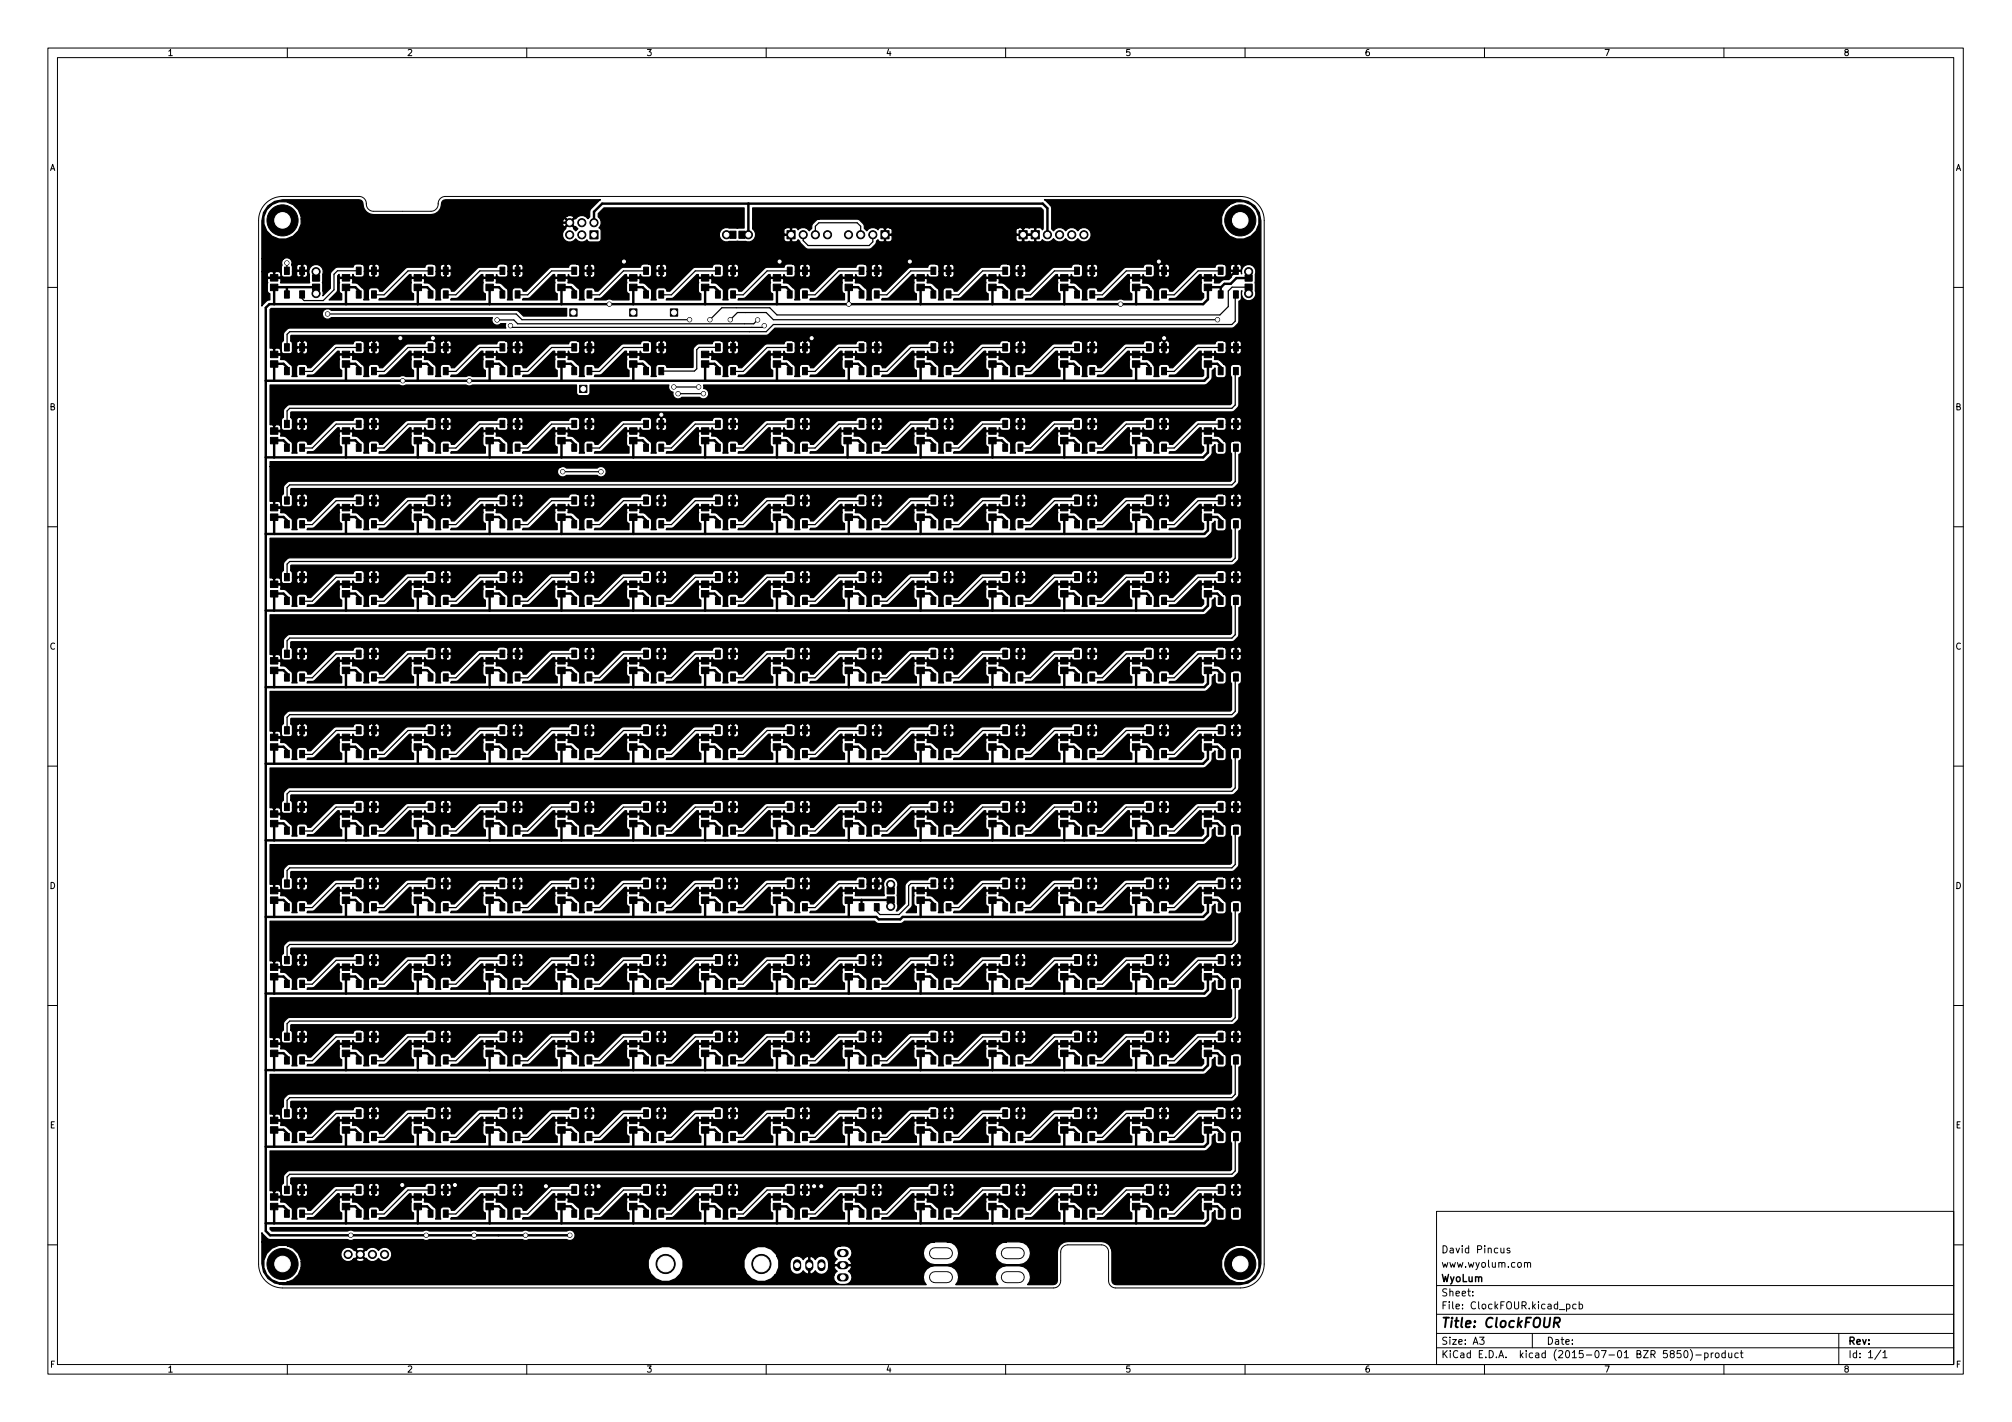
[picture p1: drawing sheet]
<svg xmlns="http://www.w3.org/2000/svg" width="420mm" height="297mm" viewBox="0 0 420 297" stroke-linecap="round" stroke-linejoin="round" font-family="sans-serif">
<defs><g id="words">
<text font-size="2.8" x="301" y="277.3">Title: ClockFOUR</text>
<g font-size="2.1">
<text x="301" y="261.8">David Pincus</text>
<text x="301" y="267.8">WyoLum</text>
<text x="301" y="264.8">www.wyolum.com</text>
<text x="301" y="273.5">File: ClockFOUR.kicad_pcb</text>
<text x="301" y="270.8">Sheet:</text>
<text x="301" y="280.9">Size: A3</text>
<text x="323" y="280.9">Date:</text>
<text x="386" y="280.9">Rev:</text>
<text x="301" y="283.7">KiCad E.D.A. kicad (2015-07-01 BZR 5850)-product</text>
<text x="386" y="283.7">Id: 1/1</text>
</g>
<g font-size="1.8">
<text x="35" y="11.7">1</text>
<text x="85" y="11.7">2</text>
<text x="135" y="11.7">3</text>
<text x="185" y="11.7">4</text>
<text x="235" y="11.7">5</text>
<text x="285" y="11.7">6</text>
<text x="335" y="11.7">7</text>
<text x="385" y="11.7">8</text>
<text x="10.3" y="35.7">A</text>
<text x="408.3" y="35.7">A</text>
<text x="10.3" y="85.7">B</text>
<text x="408.3" y="85.7">B</text>
<text x="10.3" y="135.7">C</text>
<text x="408.3" y="135.7">C</text>
<text x="10.3" y="185.7">D</text>
<text x="408.3" y="185.7">D</text>
<text x="10.4" y="235.7">E</text>
<text x="408.4" y="235.7">E</text>
<text x="10.4" y="285.7">F</text>
<text x="35" y="286.7">1</text>
<text x="85" y="286.7">2</text>
<text x="135" y="286.7">3</text>
<text x="185" y="286.7">4</text>
<text x="235" y="286.7">5</text>
<text x="285" y="286.7">6</text>
<text x="335" y="286.7">7</text>
<text x="385" y="286.7">8</text>
<text x="408.4" y="285.7">F</text>
</g>
</g></defs>
<g fill="none" stroke="#000" stroke-width=".21">
<path d="M10 10h400v277h-400zM12 12h396v273h-396zM60 10v2M110 10v2M160 10v2M210 10v2M260 10v2M310 10v2M360 10v2M55.5 42.5a5 5 0 0 1 3.5-1.5h16a1.67 1.67 0 0 1 1.6 2l.4 .8 .9 .3h12.1a1.67 1.67 0 0 0 1.6-2l.4-.7 1-.4h166a5 5 0 0 1 5 5v218a5 5 0 0 1-5 5h-26a1.5 1.5 0 0 1-1.5-1.5v-6a1.5 1.5 0 0 0-1.5-1.5h-7a1.5 1.5 0 0 0-1.5 1.5v6a1.5 1.5 0 0 1-1.5 1.5h-161a5 5 0 0 1-5-5v-218a5 5 0 0 1 1.5-3.5zM10 60h2M408 60h2"/>
<path d="M10 110h2M408 110h2M10 160h2M408 160h2M10 210h2M408 210h2M300 253h108v32h-108zM10 260h2M300 278.5h108M300 274.5h108M300 268.5h108M307.6 270.6v.1"/>
<path d="M307.6 269.8v.1M309 279.3h.9l-.5 .6 .4 .1v.7l-.2 .1-.6-.1M313.4 260.7l.1 .9 .3 .1 .3-.1M314.1 260.7v1M315.3 260.8l-.4-.1-.2 .2 .1 .2 .5 .2v.3h-.6M318.3 263.9l.3-.2 .3 .1 .1 .9M318.3 263.7v1M319 263.9l.2-.2 .4 .1v.9M320 278.5v3M327.1 272.5l.5-.1 .2 .3-.1 .6h-.6M329.1 272.5l-.4-.1-.3 .3 .2 .6h.5M329.8 272.5l.4-.1 .3 .3-.2 .6h-.5"/>
<path d="M329.8 271.9v1.5M384 278.5v6.5M408 260h2M60 285v2M110 285v2M160 285v2M210 285v2M260 285v2M300 281.5h108M310 285v2M351 282.1h-.7l-.1 .7 .2-.1 .5 .1 .2 .2-.1 .5-.2 .1-.6-.1M351.8 282.2l.2-.1a.8 .8 0 0 1 .5 .8 .8 .8 0 0 1-.5 .7 1 1 0 0 1-.2-1.4z"/>
<path d="M353 281.9a1.72 1.72 0 0 1 0 2.3M354.1 283h1.2M356 282.7l.4-.1 .3 .3-.1 .6h-.6M356 282.6v1.5M357.3 282.6v1M357.8 282.6l-.5 .3M358.3 282.7l.4-.1 .3 .3v.4l-.3 .3-.4-.1-.1-.2zM360 285v2M360.3 282.7l-.5-.1-.2 .3 .1 .6h.6M360.3 282.1v1.5M361 282.6l.1 .9 .3 .1 .2-.1M361.6 282.6v1"/>
<path d="M363 282.7l-.4-.1-.3 .3 .1 .6h.6M363.4 282.6h.6M363.6 282.1v1.3l.4 .2M392.8 282l-1.3 2M393.2 282.5l.4-.4v1.5M393.2 283.6h.9"/>
</g>
<path d="M324.5 276.3h.8l.3-.2a.51 .51 0 0 0-.2-.9h-.7l-.3 2M325 276.3l.6 .9" fill="none" stroke="#000" stroke-width=".4"/>
<g fill="#000" stroke="#000" stroke-width=".21">
<path d="M56.5 57.4h1.5v1.3h-1.5zM59.4 55.8h1v1.5h-1zM62.6 55.8h1v1.5h-1zM65.3 59.3h1.4v1.3h-1.4zM65.3 57.4h1.4v1.3h-1.4zM71.5 57.4h1.5v1.3h-1.5zM74.4 55.8h1v1.5h-1zM77.6 55.8h1v1.5h-1zM86.5 57.4h1.5v1.3h-1.5zM89.4 55.8h1v1.5h-1zM92.6 55.8h1v1.5h-1zM101.5 57.4h1.5v1.3h-1.5z"/>
<path d="M104.4 55.8h1v1.5h-1zM107.6 55.8h1v1.5h-1zM116.5 57.4h1.5v1.3h-1.5zM119.4 55.8h1v1.5h-1zM122.6 55.8h1v1.5h-1zM123.2 48.2h1.7v1.7h-1.7zM131.5 57.4h1.5v1.3h-1.5zM134.4 55.8h1v1.5h-1zM137.6 55.8h1v1.5h-1zM146.5 57.4h1.5v1.3h-1.5zM149.4 55.8h1v1.5h-1zM152.4 48.3h1.3v1.5h-1.3z"/>
<path d="M152.6 55.8h1v1.5h-1zM154.3 48.3h1.3v1.5h-1.3zM161.5 57.4h1.5v1.3h-1.5zM164.3 48.2h1.7v1.7h-1.7zM164.4 55.8h1v1.5h-1zM167.6 55.8h1v1.5h-1zM176.5 57.4h1.5v1.3h-1.5zM179.4 55.8h1v1.5h-1zM182.6 55.8h1v1.5h-1zM184 48.2h1.7v1.7h-1.7zM191.5 57.4h1.5v1.3h-1.5zM194.4 55.8h1v1.5h-1z"/>
<path d="M197.6 55.8h1v1.5h-1zM206.5 57.4h1.5v1.3h-1.5zM209.4 55.8h1v1.5h-1zM212.8 48.2h1.7v1.7h-1.7zM212.6 55.8h1v1.5h-1zM215.3 48.2h1.7v1.7h-1.7zM221.5 57.4h1.5v1.3h-1.5zM224.4 55.8h1v1.5h-1zM227.6 55.8h1v1.5h-1zM236.5 57.4h1.5v1.3h-1.5zM239.4 55.8h1v1.5h-1zM242.6 55.8h1v1.5h-1z"/>
<path d="M251.5 57.4h1.5v1.3h-1.5zM254.4 55.8h1v1.5h-1zM257.6 55.8h1v1.5h-1zM260 57.4h1.5v1.3h-1.5zM56.5 73.4h1.5v1.3h-1.5zM56.5 75.4h1.5v1.3h-1.5zM56.5 59.4h1.5v1.3h-1.5zM59.4 71.8h1v1.5h-1zM59.4 76.8h1v1.5h-1zM59.4 60.8h1v1.5h-1zM62.6 71.8h1v1.5h-1zM62.6 76.8h1v1.5h-1z"/>
<path d="M62.6 60.8h1v1.5h-1zM71.5 73.4h1.5v1.3h-1.5zM71.5 75.4h1.5v1.3h-1.5zM71.5 59.4h1.5v1.3h-1.5zM74.4 71.8h1v1.5h-1zM74.4 76.8h1v1.5h-1zM74.4 60.8h1v1.5h-1zM77.6 71.8h1v1.5h-1zM77.6 76.8h1v1.5h-1zM77.6 60.8h1v1.5h-1zM86.5 73.4h1.5v1.3h-1.5zM86.5 75.4h1.5v1.3h-1.5z"/>
<path d="M86.5 59.4h1.5v1.3h-1.5zM89.4 71.8h1v1.5h-1zM89.4 76.8h1v1.5h-1zM89.4 60.8h1v1.5h-1zM92.6 71.8h1v1.5h-1zM92.6 76.8h1v1.5h-1zM92.6 60.8h1v1.5h-1zM101.5 73.4h1.5v1.3h-1.5zM101.5 75.4h1.5v1.3h-1.5zM101.5 59.4h1.5v1.3h-1.5zM104.4 71.8h1v1.5h-1zM104.4 76.8h1v1.5h-1z"/>
<path d="M104.4 60.8h1v1.5h-1zM107.6 71.8h1v1.5h-1zM107.6 76.8h1v1.5h-1zM107.6 60.8h1v1.5h-1zM116.5 73.4h1.5v1.3h-1.5zM116.5 75.4h1.5v1.3h-1.5zM116.5 59.4h1.5v1.3h-1.5zM119 64.5h1.5v1.5h-1.5zM119.4 71.8h1v1.5h-1zM119.4 76.8h1v1.5h-1zM119.4 60.8h1v1.5h-1zM122.6 71.8h1v1.5h-1z"/>
<path d="M122.6 76.8h1v1.5h-1zM122.6 60.8h1v1.5h-1zM131.5 64.5h1.5v1.5h-1.5zM131.5 73.4h1.5v1.3h-1.5zM131.5 75.4h1.5v1.3h-1.5zM131.5 59.4h1.5v1.3h-1.5zM134.4 71.8h1v1.5h-1zM134.4 76.8h1v1.5h-1zM134.4 60.8h1v1.5h-1zM137.6 71.8h1v1.5h-1zM137.6 76.8h1v1.5h-1zM137.6 60.8h1v1.5h-1z"/>
<path d="M140 64.5h1.5v1.5h-1.5zM146.5 73.4h1.5v1.3h-1.5zM146.5 75.4h1.5v1.3h-1.5zM146.5 59.4h1.5v1.3h-1.5zM149.4 71.8h1v1.5h-1zM149.4 76.8h1v1.5h-1zM149.4 60.8h1v1.5h-1zM152.6 71.8h1v1.5h-1zM152.6 76.8h1v1.5h-1zM152.6 60.8h1v1.5h-1zM161.5 73.4h1.5v1.3h-1.5zM161.5 75.4h1.5v1.3h-1.5z"/>
<path d="M161.5 59.4h1.5v1.3h-1.5zM164.4 71.8h1v1.5h-1zM164.4 76.8h1v1.5h-1zM164.4 60.8h1v1.5h-1zM167.6 71.8h1v1.5h-1zM167.6 76.8h1v1.5h-1zM167.6 60.8h1v1.5h-1zM176.5 73.4h1.5v1.3h-1.5zM176.5 75.4h1.5v1.3h-1.5zM176.5 59.4h1.5v1.3h-1.5zM179.4 71.8h1v1.5h-1zM179.4 76.8h1v1.5h-1z"/>
<path d="M179.4 60.8h1v1.5h-1zM182.6 71.8h1v1.5h-1zM182.6 76.8h1v1.5h-1zM182.6 60.8h1v1.5h-1zM191.5 73.4h1.5v1.3h-1.5zM191.5 75.4h1.5v1.3h-1.5zM191.5 59.4h1.5v1.3h-1.5zM194.4 71.8h1v1.5h-1zM194.4 76.8h1v1.5h-1zM194.4 60.8h1v1.5h-1zM197.6 71.8h1v1.5h-1zM197.6 76.8h1v1.5h-1z"/>
<path d="M197.6 60.8h1v1.5h-1zM206.5 73.4h1.5v1.3h-1.5zM206.5 75.4h1.5v1.3h-1.5zM206.5 59.4h1.5v1.3h-1.5zM209.4 71.8h1v1.5h-1zM209.4 76.8h1v1.5h-1zM209.4 60.8h1v1.5h-1zM212.6 71.8h1v1.5h-1zM212.6 76.8h1v1.5h-1zM212.6 60.8h1v1.5h-1zM221.5 73.4h1.5v1.3h-1.5zM221.5 75.4h1.5v1.3h-1.5z"/>
<path d="M221.5 59.4h1.5v1.3h-1.5zM224.4 71.8h1v1.5h-1zM224.4 76.8h1v1.5h-1zM224.4 60.8h1v1.5h-1zM227.6 71.8h1v1.5h-1zM227.6 76.8h1v1.5h-1zM227.6 60.8h1v1.5h-1zM236.5 73.4h1.5v1.3h-1.5zM236.5 75.4h1.5v1.3h-1.5zM236.5 59.4h1.5v1.3h-1.5zM239.4 71.8h1v1.5h-1zM239.4 76.8h1v1.5h-1z"/>
<path d="M239.4 60.8h1v1.5h-1zM242.6 71.8h1v1.5h-1zM242.6 76.8h1v1.5h-1zM242.6 60.8h1v1.5h-1zM251.5 73.4h1.5v1.3h-1.5zM251.5 75.4h1.5v1.3h-1.5zM251.5 59.4h1.5v1.3h-1.5zM254.4 71.8h1v1.5h-1zM254.4 76.8h1v1.5h-1zM254.4 60.8h1v1.5h-1zM257.6 71.8h1v1.5h-1zM257.6 76.8h1v1.5h-1z"/>
<path d="M257.6 60.8h1v1.5h-1zM260 59.3h1.5v1.3h-1.5zM56.5 89.4h1.5v1.3h-1.5zM56.5 91.4h1.5v1.3h-1.5zM59.4 87.8h1v1.5h-1zM59.4 92.8h1v1.5h-1zM62.6 87.8h1v1.5h-1zM62.6 92.8h1v1.5h-1zM71.5 89.4h1.5v1.3h-1.5zM71.5 91.4h1.5v1.3h-1.5zM74.4 87.8h1v1.5h-1zM74.4 92.8h1v1.5h-1z"/>
<path d="M77.6 87.8h1v1.5h-1zM77.6 92.8h1v1.5h-1zM86.5 89.4h1.5v1.3h-1.5zM86.5 91.4h1.5v1.3h-1.5zM89.4 87.8h1v1.5h-1zM89.4 92.8h1v1.5h-1zM92.6 87.8h1v1.5h-1zM92.6 92.8h1v1.5h-1zM101.5 89.4h1.5v1.3h-1.5zM101.5 91.4h1.5v1.3h-1.5zM104.4 87.8h1v1.5h-1zM104.4 92.8h1v1.5h-1z"/>
<path d="M107.6 87.8h1v1.5h-1zM107.6 92.8h1v1.5h-1zM116.5 89.4h1.5v1.3h-1.5zM116.5 91.4h1.5v1.3h-1.5zM119.4 87.8h1v1.5h-1zM119.4 92.8h1v1.5h-1zM121 80.5h1.6v1.5h-1.6zM122.6 87.8h1v1.5h-1zM122.6 92.8h1v1.5h-1zM131.5 89.4h1.5v1.3h-1.5zM131.5 91.4h1.5v1.3h-1.5zM134.4 87.8h1v1.5h-1z"/>
<path d="M134.4 92.8h1v1.5h-1zM137.6 87.8h1v1.5h-1zM137.6 92.8h1v1.5h-1zM146.5 89.4h1.5v1.3h-1.5zM146.5 91.4h1.5v1.3h-1.5zM149.4 87.8h1v1.5h-1zM149.4 92.8h1v1.5h-1zM152.6 87.8h1v1.5h-1zM152.6 92.8h1v1.5h-1zM161.5 89.4h1.5v1.3h-1.5zM161.5 91.4h1.5v1.3h-1.5zM164.4 87.8h1v1.5h-1z"/>
<path d="M164.4 92.8h1v1.5h-1zM167.6 87.8h1v1.5h-1zM167.6 92.8h1v1.5h-1zM176.2 89.4h1.6v1.3h-1.6zM176.2 91.4h1.6v1.3h-1.6zM179.4 87.8h1v1.5h-1zM179.4 92.8h1v1.5h-1zM182.6 87.8h1v1.5h-1zM182.6 92.8h1v1.5h-1zM191.5 89.4h1.5v1.3h-1.5zM191.5 91.4h1.5v1.3h-1.5zM194.4 87.8h1v1.5h-1z"/>
<path d="M194.4 92.8h1v1.5h-1zM197.6 87.8h1v1.5h-1zM197.6 92.8h1v1.5h-1zM206.5 89.4h1.5v1.3h-1.5zM206.5 91.4h1.5v1.3h-1.5zM209.4 87.8h1v1.5h-1zM209.4 92.8h1v1.5h-1zM212.6 87.8h1v1.5h-1zM212.6 92.8h1v1.5h-1zM221.5 89.4h1.5v1.3h-1.5zM221.5 91.4h1.5v1.3h-1.5zM224.4 87.8h1v1.5h-1z"/>
<path d="M224.4 92.8h1v1.5h-1zM227.6 87.8h1v1.5h-1zM227.6 92.8h1v1.5h-1zM236.5 89.4h1.5v1.3h-1.5zM236.5 91.4h1.5v1.3h-1.5zM239.4 87.8h1v1.5h-1zM239.4 92.8h1v1.5h-1zM242.6 87.8h1v1.5h-1zM242.6 92.8h1v1.5h-1zM251.5 89.4h1.5v1.3h-1.5zM251.5 91.4h1.5v1.3h-1.5zM254.4 87.8h1v1.5h-1z"/>
<path d="M254.4 92.8h1v1.5h-1zM257.6 87.8h1v1.5h-1zM257.6 92.8h1v1.5h-1zM56.5 105.4h1.5v1.3h-1.5zM56.5 107.4h1.5v1.3h-1.5zM59.4 119.8h1v1.5h-1zM59.4 103.8h1v1.5h-1zM59.4 108.8h1v1.5h-1zM62.6 119.8h1v1.5h-1zM62.6 103.8h1v1.5h-1zM62.6 108.8h1v1.5h-1zM71.5 105.4h1.5v1.3h-1.5z"/>
<path d="M71.5 107.4h1.5v1.3h-1.5zM74.4 119.8h1v1.5h-1zM74.4 103.8h1v1.5h-1zM74.4 108.8h1v1.5h-1zM77.6 119.8h1v1.5h-1zM77.6 103.8h1v1.5h-1zM77.6 108.8h1v1.5h-1zM86.5 105.4h1.5v1.3h-1.5zM86.5 107.4h1.5v1.3h-1.5zM89.4 119.8h1v1.5h-1zM89.4 103.8h1v1.5h-1zM89.4 108.8h1v1.5h-1z"/>
<path d="M92.6 119.8h1v1.5h-1zM92.6 103.8h1v1.5h-1zM92.6 108.8h1v1.5h-1zM101.5 105.4h1.5v1.3h-1.5zM101.5 107.4h1.5v1.3h-1.5zM104.4 119.8h1v1.5h-1zM104.4 103.8h1v1.5h-1zM104.4 108.8h1v1.5h-1zM107.6 119.8h1v1.5h-1zM107.6 103.8h1v1.5h-1zM107.6 108.8h1v1.5h-1zM116.5 105.4h1.5v1.3h-1.5z"/>
<path d="M116.5 107.4h1.5v1.3h-1.5zM119.4 119.8h1v1.5h-1zM119.4 103.8h1v1.5h-1zM119.4 108.8h1v1.5h-1zM122.6 119.8h1v1.5h-1zM122.6 103.8h1v1.5h-1zM122.6 108.8h1v1.5h-1zM131.5 105.4h1.5v1.3h-1.5zM131.5 107.4h1.5v1.3h-1.5zM134.4 119.8h1v1.5h-1zM134.4 103.8h1v1.5h-1zM134.4 108.8h1v1.5h-1z"/>
<path d="M137.6 119.8h1v1.5h-1zM137.6 103.8h1v1.5h-1zM137.6 108.8h1v1.5h-1zM146.5 105.4h1.5v1.3h-1.5zM146.5 107.4h1.5v1.3h-1.5zM149.4 119.8h1v1.5h-1zM149.4 103.8h1v1.5h-1zM149.4 108.8h1v1.5h-1zM152.6 119.8h1v1.5h-1zM152.6 103.8h1v1.5h-1zM152.6 108.8h1v1.5h-1zM161.5 105.4h1.5v1.3h-1.5z"/>
<path d="M161.5 107.4h1.5v1.3h-1.5zM164.4 119.8h1v1.5h-1zM164.4 103.8h1v1.5h-1zM164.4 108.8h1v1.5h-1zM167.6 119.8h1v1.5h-1zM167.6 103.8h1v1.5h-1zM167.6 108.8h1v1.5h-1zM176.5 105.4h1.5v1.3h-1.5zM176.5 107.4h1.5v1.3h-1.5zM179.4 119.8h1v1.5h-1zM179.4 103.8h1v1.5h-1zM179.4 108.8h1v1.5h-1z"/>
<path d="M182.6 119.8h1v1.5h-1zM182.6 103.8h1v1.5h-1zM182.6 108.8h1v1.5h-1zM191.5 105.4h1.5v1.3h-1.5zM191.5 107.4h1.5v1.3h-1.5zM194.4 119.8h1v1.5h-1zM194.4 103.8h1v1.5h-1zM194.4 108.8h1v1.5h-1zM197.6 119.8h1v1.5h-1zM197.6 103.8h1v1.5h-1zM197.6 108.8h1v1.5h-1zM206.5 105.4h1.5v1.3h-1.5z"/>
<path d="M206.5 107.4h1.5v1.3h-1.5zM209.4 119.8h1v1.5h-1zM209.4 103.8h1v1.5h-1zM209.4 108.8h1v1.5h-1zM212.6 119.8h1v1.5h-1zM212.6 103.8h1v1.5h-1zM212.6 108.8h1v1.5h-1zM221.5 105.4h1.5v1.3h-1.5zM221.5 107.4h1.5v1.3h-1.5zM224.4 119.8h1v1.5h-1zM224.4 103.8h1v1.5h-1zM224.4 108.8h1v1.5h-1z"/>
<path d="M227.6 119.8h1v1.5h-1zM227.6 103.8h1v1.5h-1zM227.6 108.8h1v1.5h-1zM236.5 105.4h1.5v1.3h-1.5zM236.5 107.4h1.5v1.3h-1.5zM239.4 119.8h1v1.5h-1zM239.4 103.8h1v1.5h-1zM239.4 108.8h1v1.5h-1zM242.6 119.8h1v1.5h-1zM242.6 103.8h1v1.5h-1zM242.6 108.8h1v1.5h-1zM251.5 105.4h1.5v1.3h-1.5z"/>
<path d="M251.5 107.4h1.5v1.3h-1.5zM254.4 119.8h1v1.5h-1zM254.4 103.8h1v1.5h-1zM254.4 108.8h1v1.5h-1zM257.6 119.8h1v1.5h-1zM257.6 103.8h1v1.5h-1zM257.6 108.8h1v1.5h-1zM56.5 137.4h1.5v1.3h-1.5zM56.5 121.4h1.5v1.3h-1.5zM56.5 123.4h1.5v1.3h-1.5zM59.4 135.8h1v1.5h-1zM59.4 124.8h1v1.5h-1z"/>
<path d="M62.6 135.8h1v1.5h-1zM62.6 124.8h1v1.5h-1zM71.5 137.4h1.5v1.3h-1.5zM71.5 121.4h1.5v1.3h-1.5zM71.5 123.4h1.5v1.3h-1.5zM74.4 135.8h1v1.5h-1zM74.4 124.8h1v1.5h-1zM77.6 135.8h1v1.5h-1zM77.6 124.8h1v1.5h-1zM86.5 137.4h1.5v1.3h-1.5zM86.5 121.4h1.5v1.3h-1.5zM86.5 123.4h1.5v1.3h-1.5z"/>
<path d="M89.4 135.8h1v1.5h-1zM89.4 124.8h1v1.5h-1zM92.6 135.8h1v1.5h-1zM92.6 124.8h1v1.5h-1zM101.5 137.4h1.5v1.3h-1.5zM101.5 121.4h1.5v1.3h-1.5zM101.5 123.4h1.5v1.3h-1.5zM104.4 135.8h1v1.5h-1zM104.4 124.8h1v1.5h-1zM107.6 135.8h1v1.5h-1zM107.6 124.8h1v1.5h-1zM116.5 137.4h1.5v1.3h-1.5z"/>
<path d="M116.5 121.4h1.5v1.3h-1.5zM116.5 123.4h1.5v1.3h-1.5zM119.4 135.8h1v1.5h-1zM119.4 124.8h1v1.5h-1zM122.6 135.8h1v1.5h-1zM122.6 124.8h1v1.5h-1zM131.5 137.4h1.5v1.3h-1.5zM131.5 121.4h1.5v1.3h-1.5zM131.5 123.4h1.5v1.3h-1.5zM134.4 135.8h1v1.5h-1zM134.4 124.8h1v1.5h-1zM137.6 135.8h1v1.5h-1z"/>
<path d="M137.6 124.8h1v1.5h-1zM146.5 137.4h1.5v1.3h-1.5zM146.5 121.4h1.5v1.3h-1.5zM146.5 123.4h1.5v1.3h-1.5zM149.4 135.8h1v1.5h-1zM149.4 124.8h1v1.5h-1zM152.6 135.8h1v1.5h-1zM152.6 124.8h1v1.5h-1zM161.5 137.4h1.5v1.3h-1.5zM161.5 121.4h1.5v1.3h-1.5zM161.5 123.4h1.5v1.3h-1.5zM164.4 135.8h1v1.5h-1z"/>
<path d="M164.4 124.8h1v1.5h-1zM167.6 135.8h1v1.5h-1zM167.6 124.8h1v1.5h-1zM176.5 137.4h1.5v1.3h-1.5zM176.5 121.4h1.5v1.3h-1.5zM176.5 123.4h1.5v1.3h-1.5zM179.4 135.8h1v1.5h-1zM179.4 124.8h1v1.5h-1zM182.6 135.8h1v1.5h-1zM182.6 124.8h1v1.5h-1zM191.5 137.4h1.5v1.3h-1.5zM191.5 121.4h1.5v1.3h-1.5z"/>
<path d="M191.5 123.4h1.5v1.3h-1.5zM194.4 135.8h1v1.5h-1zM194.4 124.8h1v1.5h-1zM197.6 135.8h1v1.5h-1zM197.6 124.8h1v1.5h-1zM206.5 137.4h1.5v1.3h-1.5zM206.5 121.4h1.5v1.3h-1.5zM206.5 123.4h1.5v1.3h-1.5zM209.4 135.8h1v1.5h-1zM209.4 124.8h1v1.5h-1zM212.6 135.8h1v1.5h-1zM212.6 124.8h1v1.5h-1z"/>
<path d="M221.5 137.4h1.5v1.3h-1.5zM221.5 121.4h1.5v1.3h-1.5zM221.5 123.4h1.5v1.3h-1.5zM224.4 135.8h1v1.5h-1zM224.4 124.8h1v1.5h-1zM227.6 135.8h1v1.5h-1zM227.6 124.8h1v1.5h-1zM236.5 137.4h1.5v1.3h-1.5zM236.5 121.4h1.5v1.3h-1.5zM236.5 123.4h1.5v1.3h-1.5zM239.4 135.8h1v1.5h-1zM239.4 124.8h1v1.5h-1z"/>
<path d="M242.6 135.8h1v1.5h-1zM242.6 124.8h1v1.5h-1zM251.5 137.4h1.5v1.3h-1.5zM251.5 121.4h1.5v1.3h-1.5zM251.5 123.4h1.5v1.3h-1.5zM254.4 135.8h1v1.5h-1zM254.4 124.8h1v1.5h-1zM257.6 135.8h1v1.5h-1zM257.6 124.8h1v1.5h-1zM56.5 153.4h1.5v1.3h-1.5zM56.5 155.4h1.5v1.3h-1.5zM56.5 139.4h1.5v1.3h-1.5z"/>
<path d="M59.4 151.8h1v1.5h-1zM59.4 156.8h1v1.5h-1zM59.4 140.8h1v1.5h-1zM62.6 151.8h1v1.5h-1zM62.6 156.8h1v1.5h-1zM62.6 140.8h1v1.5h-1zM71.5 153.4h1.5v1.3h-1.5zM71.5 155.4h1.5v1.3h-1.5zM71.5 139.4h1.5v1.3h-1.5zM74.4 151.8h1v1.5h-1zM74.4 156.8h1v1.5h-1zM74.4 140.8h1v1.5h-1z"/>
<path d="M77.6 151.8h1v1.5h-1zM77.6 156.8h1v1.5h-1zM77.6 140.8h1v1.5h-1zM86.5 153.4h1.5v1.3h-1.5zM86.5 155.4h1.5v1.3h-1.5zM86.5 139.4h1.5v1.3h-1.5zM89.4 151.8h1v1.5h-1zM89.4 156.8h1v1.5h-1zM89.4 140.8h1v1.5h-1zM92.6 151.8h1v1.5h-1zM92.6 156.8h1v1.5h-1zM92.6 140.8h1v1.5h-1z"/>
<path d="M101.5 153.4h1.5v1.3h-1.5zM101.5 155.4h1.5v1.3h-1.5zM101.5 139.4h1.5v1.3h-1.5zM104.4 151.8h1v1.5h-1zM104.4 156.8h1v1.5h-1zM104.4 140.8h1v1.5h-1zM107.6 151.8h1v1.5h-1zM107.6 156.8h1v1.5h-1zM107.6 140.8h1v1.5h-1zM116.5 153.4h1.5v1.3h-1.5zM116.5 155.4h1.5v1.3h-1.5zM116.5 139.4h1.5v1.3h-1.5z"/>
<path d="M119.4 151.8h1v1.5h-1zM119.4 156.8h1v1.5h-1zM119.4 140.8h1v1.5h-1zM122.6 151.8h1v1.5h-1zM122.6 156.8h1v1.5h-1zM122.6 140.8h1v1.5h-1zM131.5 153.4h1.5v1.3h-1.5zM131.5 155.4h1.5v1.3h-1.5zM131.5 139.4h1.5v1.3h-1.5zM134.4 151.8h1v1.5h-1zM134.4 156.8h1v1.5h-1zM134.4 140.8h1v1.5h-1z"/>
<path d="M137.6 151.8h1v1.5h-1zM137.6 156.8h1v1.5h-1zM137.6 140.8h1v1.5h-1zM146.5 153.4h1.5v1.3h-1.5zM146.5 155.4h1.5v1.3h-1.5zM146.5 139.4h1.5v1.3h-1.5zM149.4 151.8h1v1.5h-1zM149.4 156.8h1v1.5h-1zM149.4 140.8h1v1.5h-1zM152.6 151.8h1v1.5h-1zM152.6 156.8h1v1.5h-1zM152.6 140.8h1v1.5h-1z"/>
<path d="M161.5 153.4h1.5v1.3h-1.5zM161.5 155.4h1.5v1.3h-1.5zM161.5 139.4h1.5v1.3h-1.5zM164.4 151.8h1v1.5h-1zM164.4 156.8h1v1.5h-1zM164.4 140.8h1v1.5h-1zM167.6 151.8h1v1.5h-1zM167.6 156.8h1v1.5h-1zM167.6 140.8h1v1.5h-1zM176.5 153.4h1.5v1.3h-1.5zM176.5 155.4h1.5v1.3h-1.5zM176.5 139.4h1.5v1.3h-1.5z"/>
<path d="M179.4 151.8h1v1.5h-1zM179.4 156.8h1v1.5h-1zM179.4 140.8h1v1.5h-1zM182.6 151.8h1v1.5h-1zM182.6 156.8h1v1.5h-1zM182.6 140.8h1v1.5h-1zM191.5 153.4h1.5v1.3h-1.5zM191.5 155.4h1.5v1.3h-1.5zM191.5 139.4h1.5v1.3h-1.5zM194.4 151.8h1v1.5h-1zM194.4 156.8h1v1.5h-1zM194.4 140.8h1v1.5h-1z"/>
<path d="M197.6 151.8h1v1.5h-1zM197.6 156.8h1v1.5h-1zM197.6 140.8h1v1.5h-1zM206.5 153.4h1.5v1.3h-1.5zM206.5 155.4h1.5v1.3h-1.5zM206.5 139.4h1.5v1.3h-1.5zM209.4 151.8h1v1.5h-1zM209.4 156.8h1v1.5h-1zM209.4 140.8h1v1.5h-1zM212.6 151.8h1v1.5h-1zM212.6 156.8h1v1.5h-1zM212.6 140.8h1v1.5h-1z"/>
<path d="M221.5 153.4h1.5v1.3h-1.5zM221.5 155.4h1.5v1.3h-1.5zM221.5 139.4h1.5v1.3h-1.5zM224.4 151.8h1v1.5h-1zM224.4 156.8h1v1.5h-1zM224.4 140.8h1v1.5h-1zM227.6 151.8h1v1.5h-1zM227.6 156.8h1v1.5h-1zM227.6 140.8h1v1.5h-1zM236.5 153.4h1.5v1.3h-1.5zM236.5 155.4h1.5v1.3h-1.5zM236.5 139.4h1.5v1.3h-1.5z"/>
<path d="M239.4 151.8h1v1.5h-1zM239.4 156.8h1v1.5h-1zM239.4 140.8h1v1.5h-1zM242.6 151.8h1v1.5h-1zM242.6 156.8h1v1.5h-1zM242.6 140.8h1v1.5h-1zM251.5 153.4h1.5v1.3h-1.5zM251.5 155.4h1.5v1.3h-1.5zM251.5 139.4h1.5v1.3h-1.5zM254.4 151.8h1v1.5h-1zM254.4 156.8h1v1.5h-1zM254.4 140.8h1v1.5h-1z"/>
<path d="M257.6 151.8h1v1.5h-1zM257.6 156.8h1v1.5h-1zM257.6 140.8h1v1.5h-1zM56.5 169.4h1.5v1.3h-1.5zM56.5 171.4h1.5v1.3h-1.5zM59.4 167.8h1v1.5h-1zM59.4 172.8h1v1.5h-1zM62.6 167.8h1v1.5h-1zM62.6 172.8h1v1.5h-1zM71.5 169.4h1.5v1.3h-1.5zM71.5 171.4h1.5v1.3h-1.5zM74.4 167.8h1v1.5h-1z"/>
<path d="M74.4 172.8h1v1.5h-1zM77.6 167.8h1v1.5h-1zM77.6 172.8h1v1.5h-1zM86.5 169.4h1.5v1.3h-1.5zM86.5 171.4h1.5v1.3h-1.5zM89.4 167.8h1v1.5h-1zM89.4 172.8h1v1.5h-1zM92.6 167.8h1v1.5h-1zM92.6 172.8h1v1.5h-1zM101.5 169.4h1.5v1.3h-1.5zM101.5 171.4h1.5v1.3h-1.5zM104.4 167.8h1v1.5h-1z"/>
<path d="M104.4 172.8h1v1.5h-1zM107.6 167.8h1v1.5h-1zM107.6 172.8h1v1.5h-1zM116.5 169.4h1.5v1.3h-1.5zM116.5 171.4h1.5v1.3h-1.5zM119.4 167.8h1v1.5h-1zM119.4 172.8h1v1.5h-1zM122.6 167.8h1v1.5h-1zM122.6 172.8h1v1.5h-1zM131.5 169.4h1.5v1.3h-1.5zM131.5 171.4h1.5v1.3h-1.5zM134.4 167.8h1v1.5h-1z"/>
<path d="M134.4 172.8h1v1.5h-1zM137.6 167.8h1v1.5h-1zM137.6 172.8h1v1.5h-1zM146.5 169.4h1.5v1.3h-1.5zM146.5 171.4h1.5v1.3h-1.5zM149.4 167.8h1v1.5h-1zM149.4 172.8h1v1.5h-1zM152.6 167.8h1v1.5h-1zM152.6 172.8h1v1.5h-1zM161.5 169.4h1.5v1.3h-1.5zM161.5 171.4h1.5v1.3h-1.5zM164.4 167.8h1v1.5h-1z"/>
<path d="M164.4 172.8h1v1.5h-1zM167.6 167.8h1v1.5h-1zM167.6 172.8h1v1.5h-1zM176.5 169.4h1.5v1.3h-1.5zM176.5 171.4h1.5v1.3h-1.5zM179.4 167.8h1v1.5h-1zM179.4 172.8h1v1.5h-1zM182.6 167.8h1v1.5h-1zM182.6 172.8h1v1.5h-1zM191.5 169.4h1.5v1.3h-1.5zM191.5 171.4h1.5v1.3h-1.5zM194.4 167.8h1v1.5h-1z"/>
<path d="M194.4 172.8h1v1.5h-1zM197.6 167.8h1v1.5h-1zM197.6 172.8h1v1.5h-1zM206.5 169.4h1.5v1.3h-1.5zM206.5 171.4h1.5v1.3h-1.5zM209.4 167.8h1v1.5h-1zM209.4 172.8h1v1.5h-1zM212.6 167.8h1v1.5h-1zM212.6 172.8h1v1.5h-1zM221.5 169.4h1.5v1.3h-1.5zM221.5 171.4h1.5v1.3h-1.5zM224.4 167.8h1v1.5h-1z"/>
<path d="M224.4 172.8h1v1.5h-1zM227.6 167.8h1v1.5h-1zM227.6 172.8h1v1.5h-1zM236.5 169.4h1.5v1.3h-1.5zM236.5 171.4h1.5v1.3h-1.5zM239.4 167.8h1v1.5h-1zM239.4 172.8h1v1.5h-1zM242.6 167.8h1v1.5h-1zM242.6 172.8h1v1.5h-1zM251.5 169.4h1.5v1.3h-1.5zM251.5 171.4h1.5v1.3h-1.5zM254.4 167.8h1v1.5h-1z"/>
<path d="M254.4 172.8h1v1.5h-1zM257.6 167.8h1v1.5h-1zM257.6 172.8h1v1.5h-1zM56.5 185.4h1.5v1.3h-1.5zM56.5 187.4h1.5v1.3h-1.5zM59.4 199.8h1v1.5h-1zM59.4 183.8h1v1.5h-1zM59.4 188.8h1v1.5h-1zM62.6 199.8h1v1.5h-1zM62.6 183.8h1v1.5h-1zM62.6 188.8h1v1.5h-1zM71.5 185.4h1.5v1.3h-1.5z"/>
<path d="M71.5 187.4h1.5v1.3h-1.5zM74.4 199.8h1v1.5h-1zM74.4 183.8h1v1.5h-1zM74.4 188.8h1v1.5h-1zM77.6 199.8h1v1.5h-1zM77.6 183.8h1v1.5h-1zM77.6 188.8h1v1.5h-1zM86.5 185.4h1.5v1.3h-1.5zM86.5 187.4h1.5v1.3h-1.5zM89.4 199.8h1v1.5h-1zM89.4 183.8h1v1.5h-1zM89.4 188.8h1v1.5h-1z"/>
<path d="M92.6 199.8h1v1.5h-1zM92.6 183.8h1v1.5h-1zM92.6 188.8h1v1.5h-1zM101.5 185.4h1.5v1.3h-1.5zM101.5 187.4h1.5v1.3h-1.5zM104.4 199.8h1v1.5h-1zM104.4 183.8h1v1.5h-1zM104.4 188.8h1v1.5h-1zM107.6 199.8h1v1.5h-1zM107.6 183.8h1v1.5h-1zM107.6 188.8h1v1.5h-1zM116.5 185.4h1.5v1.3h-1.5z"/>
<path d="M116.5 187.4h1.5v1.3h-1.5zM119.4 199.8h1v1.5h-1zM119.4 183.8h1v1.5h-1zM119.4 188.8h1v1.5h-1zM122.6 199.8h1v1.5h-1zM122.6 183.8h1v1.5h-1zM122.6 188.8h1v1.5h-1zM131.5 185.4h1.5v1.3h-1.5zM131.5 187.4h1.5v1.3h-1.5zM134.4 199.8h1v1.5h-1zM134.4 183.8h1v1.5h-1zM134.4 188.8h1v1.5h-1z"/>
<path d="M137.6 199.8h1v1.5h-1zM137.6 183.8h1v1.5h-1zM137.6 188.8h1v1.5h-1zM146.5 185.4h1.5v1.3h-1.5zM146.5 187.4h1.5v1.3h-1.5zM149.4 199.8h1v1.5h-1zM149.4 183.8h1v1.5h-1zM149.4 188.8h1v1.5h-1zM152.6 199.8h1v1.5h-1zM152.6 183.8h1v1.5h-1zM152.6 188.8h1v1.5h-1zM161.5 185.4h1.5v1.3h-1.5z"/>
<path d="M161.5 187.4h1.5v1.3h-1.5zM164.4 199.8h1v1.5h-1zM164.4 183.8h1v1.5h-1zM164.4 188.8h1v1.5h-1zM167.6 199.8h1v1.5h-1zM167.6 183.8h1v1.5h-1zM167.6 188.8h1v1.5h-1zM176.5 185.4h1.5v1.3h-1.5zM176.5 187.4h1.5v1.3h-1.5zM179.4 199.8h1v1.5h-1zM179.4 183.8h1v1.5h-1zM179.4 188.8h1v1.5h-1z"/>
<path d="M182.6 199.8h1v1.5h-1zM182.6 183.8h1v1.5h-1zM182.6 188.8h1v1.5h-1zM185.3 187.3h1.4v1.3h-1.4zM185.3 185.4h1.4v1.3h-1.4zM191.5 185.4h1.5v1.3h-1.5zM191.5 187.4h1.5v1.3h-1.5zM194.4 199.8h1v1.5h-1zM194.4 183.8h1v1.5h-1zM194.4 188.8h1v1.5h-1zM197.6 199.8h1v1.5h-1zM197.6 183.8h1v1.5h-1z"/>
<path d="M197.6 188.8h1v1.5h-1zM206.5 185.4h1.5v1.3h-1.5zM206.5 187.4h1.5v1.3h-1.5zM209.4 199.8h1v1.5h-1zM209.4 183.8h1v1.5h-1zM209.4 188.8h1v1.5h-1zM212.6 199.8h1v1.5h-1zM212.6 183.8h1v1.5h-1zM212.6 188.8h1v1.5h-1zM221.5 185.4h1.5v1.3h-1.5zM221.5 187.4h1.5v1.3h-1.5zM224.4 199.8h1v1.5h-1z"/>
<path d="M224.4 183.8h1v1.5h-1zM224.4 188.8h1v1.5h-1zM227.6 199.8h1v1.5h-1zM227.6 183.8h1v1.5h-1zM227.6 188.8h1v1.5h-1zM236.5 185.4h1.5v1.3h-1.5zM236.5 187.4h1.5v1.3h-1.5zM239.4 199.8h1v1.5h-1zM239.4 183.8h1v1.5h-1zM239.4 188.8h1v1.5h-1zM242.6 199.8h1v1.5h-1zM242.6 183.8h1v1.5h-1z"/>
<path d="M242.6 188.8h1v1.5h-1zM251.5 185.4h1.5v1.3h-1.5zM251.5 187.4h1.5v1.3h-1.5zM254.4 199.8h1v1.5h-1zM254.4 183.8h1v1.5h-1zM254.4 188.8h1v1.5h-1zM257.6 199.8h1v1.5h-1zM257.6 183.8h1v1.5h-1zM257.6 188.8h1v1.5h-1zM56.5 217.4h1.5v1.3h-1.5zM56.5 201.4h1.5v1.3h-1.5zM56.5 203.4h1.5v1.3h-1.5z"/>
<path d="M59.4 215.8h1v1.5h-1zM59.4 204.8h1v1.5h-1zM62.6 215.8h1v1.5h-1zM62.6 204.8h1v1.5h-1zM71.5 217.4h1.5v1.3h-1.5zM71.5 201.4h1.5v1.3h-1.5zM71.5 203.4h1.5v1.3h-1.5zM74.4 215.8h1v1.5h-1zM74.4 204.8h1v1.5h-1zM77.6 215.8h1v1.5h-1zM77.6 204.8h1v1.5h-1zM86.5 217.4h1.5v1.3h-1.5z"/>
<path d="M86.5 201.4h1.5v1.3h-1.5zM86.5 203.4h1.5v1.3h-1.5zM89.4 215.8h1v1.5h-1zM89.4 204.8h1v1.5h-1zM92.6 215.8h1v1.5h-1zM92.6 204.8h1v1.5h-1zM101.5 217.4h1.5v1.3h-1.5zM101.5 201.4h1.5v1.3h-1.5zM101.5 203.4h1.5v1.3h-1.5zM104.4 215.8h1v1.5h-1zM104.4 204.8h1v1.5h-1zM107.6 215.8h1v1.5h-1z"/>
<path d="M107.6 204.8h1v1.5h-1zM116.5 217.4h1.5v1.3h-1.5zM116.5 201.4h1.5v1.3h-1.5zM116.5 203.4h1.5v1.3h-1.5zM119.4 215.8h1v1.5h-1zM119.4 204.8h1v1.5h-1zM122.6 215.8h1v1.5h-1zM122.6 204.8h1v1.5h-1zM131.5 217.4h1.5v1.3h-1.5zM131.5 201.4h1.5v1.3h-1.5zM131.5 203.4h1.5v1.3h-1.5zM134.4 215.8h1v1.5h-1z"/>
<path d="M134.4 204.8h1v1.5h-1zM137.6 215.8h1v1.5h-1zM137.6 204.8h1v1.5h-1zM146.5 217.4h1.5v1.3h-1.5zM146.5 201.4h1.5v1.3h-1.5zM146.5 203.4h1.5v1.3h-1.5zM149.4 215.8h1v1.5h-1zM149.4 204.8h1v1.5h-1zM152.6 215.8h1v1.5h-1zM152.6 204.8h1v1.5h-1zM161.5 217.4h1.5v1.3h-1.5zM161.5 201.4h1.5v1.3h-1.5z"/>
<path d="M161.5 203.4h1.5v1.3h-1.5zM164.4 215.8h1v1.5h-1zM164.4 204.8h1v1.5h-1zM167.6 215.8h1v1.5h-1zM167.6 204.8h1v1.5h-1zM176.5 217.4h1.5v1.3h-1.5zM176.5 201.4h1.5v1.3h-1.5zM176.5 203.4h1.5v1.3h-1.5zM179.4 215.8h1v1.5h-1zM179.4 204.8h1v1.5h-1zM182.6 215.8h1v1.5h-1zM182.6 204.8h1v1.5h-1z"/>
<path d="M191.5 217.4h1.5v1.3h-1.5zM191.5 201.4h1.5v1.3h-1.5zM191.5 203.4h1.5v1.3h-1.5zM194.4 215.8h1v1.5h-1zM194.4 204.8h1v1.5h-1zM197.6 215.8h1v1.5h-1zM197.6 204.8h1v1.5h-1zM206.5 217.4h1.5v1.3h-1.5zM206.5 201.4h1.5v1.3h-1.5zM206.5 203.4h1.5v1.3h-1.5zM209.4 215.8h1v1.5h-1zM209.4 204.8h1v1.5h-1z"/>
<path d="M212.6 215.8h1v1.5h-1zM212.6 204.8h1v1.5h-1zM221.5 217.4h1.5v1.3h-1.5zM221.5 201.4h1.5v1.3h-1.5zM221.5 203.4h1.5v1.3h-1.5zM224.4 215.8h1v1.5h-1zM224.4 204.8h1v1.5h-1zM227.6 215.8h1v1.5h-1zM227.6 204.8h1v1.5h-1zM236.5 217.4h1.5v1.3h-1.5zM236.5 201.4h1.5v1.3h-1.5zM236.5 203.4h1.5v1.3h-1.5z"/>
<path d="M239.4 215.8h1v1.5h-1zM239.4 204.8h1v1.5h-1zM242.6 215.8h1v1.5h-1zM242.6 204.8h1v1.5h-1zM251.5 217.4h1.5v1.3h-1.5zM251.5 201.4h1.5v1.3h-1.5zM251.5 203.4h1.5v1.3h-1.5zM254.4 215.8h1v1.5h-1zM254.4 204.8h1v1.5h-1zM257.6 215.8h1v1.5h-1zM257.6 204.8h1v1.5h-1zM56.5 233.4h1.5v1.3h-1.5z"/>
<path d="M56.5 235.4h1.5v1.3h-1.5zM56.5 219.4h1.5v1.3h-1.5zM59.4 231.8h1v1.5h-1zM59.4 236.8h1v1.5h-1zM59.4 220.8h1v1.5h-1zM62.6 231.8h1v1.5h-1zM62.6 236.8h1v1.5h-1zM62.6 220.8h1v1.5h-1zM71.5 233.4h1.5v1.3h-1.5zM71.5 235.4h1.5v1.3h-1.5zM71.5 219.4h1.5v1.3h-1.5zM74.4 231.8h1v1.5h-1z"/>
<path d="M74.4 236.8h1v1.5h-1zM74.4 220.8h1v1.5h-1zM77.6 231.8h1v1.5h-1zM77.6 236.8h1v1.5h-1zM77.6 220.8h1v1.5h-1zM86.5 233.4h1.5v1.3h-1.5zM86.5 235.4h1.5v1.3h-1.5zM86.5 219.4h1.5v1.3h-1.5zM89.4 231.8h1v1.5h-1zM89.4 236.8h1v1.5h-1zM89.4 220.8h1v1.5h-1zM92.6 231.8h1v1.5h-1z"/>
<path d="M92.6 236.8h1v1.5h-1zM92.6 220.8h1v1.5h-1zM101.5 233.4h1.5v1.3h-1.5zM101.5 235.4h1.5v1.3h-1.5zM101.5 219.4h1.5v1.3h-1.5zM104.4 231.8h1v1.5h-1zM104.4 236.8h1v1.5h-1zM104.4 220.8h1v1.5h-1zM107.6 231.8h1v1.5h-1zM107.6 236.8h1v1.5h-1zM107.6 220.8h1v1.5h-1zM116.5 233.4h1.5v1.3h-1.5z"/>
<path d="M116.5 235.4h1.5v1.3h-1.5zM116.5 219.4h1.5v1.3h-1.5zM119.4 231.8h1v1.5h-1zM119.4 236.8h1v1.5h-1zM119.4 220.8h1v1.5h-1zM122.6 231.8h1v1.5h-1zM122.6 236.8h1v1.5h-1zM122.6 220.8h1v1.5h-1zM131.5 233.4h1.5v1.3h-1.5zM131.5 235.4h1.5v1.3h-1.5zM131.5 219.4h1.5v1.3h-1.5zM134.4 231.8h1v1.5h-1z"/>
<path d="M134.4 236.8h1v1.5h-1zM134.4 220.8h1v1.5h-1zM137.6 231.8h1v1.5h-1zM137.6 236.8h1v1.5h-1zM137.6 220.8h1v1.5h-1zM146.5 233.4h1.5v1.3h-1.5zM146.5 235.4h1.5v1.3h-1.5zM146.5 219.4h1.5v1.3h-1.5zM149.4 231.8h1v1.5h-1zM149.4 236.8h1v1.5h-1zM149.4 220.8h1v1.5h-1zM152.6 231.8h1v1.5h-1z"/>
<path d="M152.6 236.8h1v1.5h-1zM152.6 220.8h1v1.5h-1zM161.5 233.4h1.5v1.3h-1.5zM161.5 235.4h1.5v1.3h-1.5zM161.5 219.4h1.5v1.3h-1.5zM164.4 231.8h1v1.5h-1zM164.4 236.8h1v1.5h-1zM164.4 220.8h1v1.5h-1zM167.6 231.8h1v1.5h-1zM167.6 236.8h1v1.5h-1zM167.6 220.8h1v1.5h-1zM176.5 233.4h1.5v1.3h-1.5z"/>
<path d="M176.5 235.4h1.5v1.3h-1.5zM176.5 219.4h1.5v1.3h-1.5zM179.4 231.8h1v1.5h-1zM179.4 236.8h1v1.5h-1zM179.4 220.8h1v1.5h-1zM182.6 231.8h1v1.5h-1zM182.6 236.8h1v1.5h-1zM182.6 220.8h1v1.5h-1zM191.5 233.4h1.5v1.3h-1.5zM191.5 235.4h1.5v1.3h-1.5zM191.5 219.4h1.5v1.3h-1.5zM194.4 231.8h1v1.5h-1z"/>
<path d="M194.4 236.8h1v1.5h-1zM194.4 220.8h1v1.5h-1zM197.6 231.8h1v1.5h-1zM197.6 236.8h1v1.5h-1zM197.6 220.8h1v1.5h-1zM206.5 233.4h1.5v1.3h-1.5zM206.5 235.4h1.5v1.3h-1.5zM206.5 219.4h1.5v1.3h-1.5zM209.4 231.8h1v1.5h-1zM209.4 236.8h1v1.5h-1zM209.4 220.8h1v1.5h-1zM212.6 231.8h1v1.5h-1z"/>
<path d="M212.6 236.8h1v1.5h-1zM212.6 220.8h1v1.5h-1zM221.5 233.4h1.5v1.3h-1.5zM221.5 235.4h1.5v1.3h-1.5zM221.5 219.4h1.5v1.3h-1.5zM224.4 231.8h1v1.5h-1zM224.4 236.8h1v1.5h-1zM224.4 220.8h1v1.5h-1zM227.6 231.8h1v1.5h-1zM227.6 236.8h1v1.5h-1zM227.6 220.8h1v1.5h-1zM236.5 233.4h1.5v1.3h-1.5z"/>
<path d="M236.5 235.4h1.5v1.3h-1.5zM236.5 219.4h1.5v1.3h-1.5zM239.4 231.8h1v1.5h-1zM239.4 236.8h1v1.5h-1zM239.4 220.8h1v1.5h-1zM242.6 231.8h1v1.5h-1zM242.6 236.8h1v1.5h-1zM242.6 220.8h1v1.5h-1zM251.5 233.4h1.5v1.3h-1.5zM251.5 235.4h1.5v1.3h-1.5zM251.5 219.4h1.5v1.3h-1.5zM254.4 231.8h1v1.5h-1z"/>
<path d="M254.4 236.8h1v1.5h-1zM254.4 220.8h1v1.5h-1zM257.6 231.8h1v1.5h-1zM257.6 236.8h1v1.5h-1zM257.6 220.8h1v1.5h-1zM56.5 249.4h1.5v1.3h-1.5zM56.5 251.4h1.5v1.3h-1.5zM59.4 247.8h1v1.5h-1zM59.4 252.8h1v1.5h-1zM62.6 247.8h1v1.5h-1zM62.6 252.8h1v1.5h-1zM71.5 249.4h1.5v1.3h-1.5z"/>
<path d="M71.5 251.4h1.5v1.3h-1.5zM74.4 247.8h1v1.5h-1zM74.4 252.8h1v1.5h-1zM77.6 247.8h1v1.5h-1zM77.6 252.8h1v1.5h-1zM86.5 249.4h1.5v1.3h-1.5zM86.5 251.4h1.5v1.3h-1.5zM89.4 247.8h1v1.5h-1zM89.4 252.8h1v1.5h-1zM92.6 247.8h1v1.5h-1zM92.6 252.8h1v1.5h-1zM101.5 249.4h1.5v1.3h-1.5z"/>
<path d="M101.5 251.4h1.5v1.3h-1.5zM104.4 247.8h1v1.5h-1zM104.4 252.8h1v1.5h-1zM107.6 247.8h1v1.5h-1zM107.6 252.8h1v1.5h-1zM116.5 249.4h1.5v1.3h-1.5zM116.5 251.4h1.5v1.3h-1.5zM119.4 247.8h1v1.5h-1zM119.4 252.8h1v1.5h-1zM122.6 247.8h1v1.5h-1zM122.6 252.8h1v1.5h-1zM131.5 249.4h1.5v1.3h-1.5z"/>
<path d="M131.5 251.4h1.5v1.3h-1.5zM134.4 247.8h1v1.5h-1zM134.4 252.8h1v1.5h-1zM137.6 247.8h1v1.5h-1zM137.6 252.8h1v1.5h-1zM146.5 249.4h1.5v1.3h-1.5zM146.5 251.4h1.5v1.3h-1.5zM149.4 247.8h1v1.5h-1zM149.4 252.8h1v1.5h-1zM152.6 247.8h1v1.5h-1zM152.6 252.8h1v1.5h-1zM161.5 249.4h1.5v1.3h-1.5z"/>
<path d="M161.5 251.4h1.5v1.3h-1.5zM164.4 247.8h1v1.5h-1zM164.4 252.8h1v1.5h-1zM167.6 247.8h1v1.5h-1zM167.6 252.8h1v1.5h-1zM176.5 249.4h1.5v1.3h-1.5zM176.5 251.4h1.5v1.3h-1.5zM179.4 247.8h1v1.5h-1zM179.4 252.8h1v1.5h-1zM182.6 247.8h1v1.5h-1zM182.6 252.8h1v1.5h-1zM191.5 249.4h1.5v1.3h-1.5z"/>
<path d="M191.5 251.4h1.5v1.3h-1.5zM194.4 247.8h1v1.5h-1zM194.4 252.8h1v1.5h-1zM197.6 247.8h1v1.5h-1zM197.6 252.8h1v1.5h-1zM206.5 249.4h1.5v1.3h-1.5zM206.5 251.4h1.5v1.3h-1.5zM209.4 247.8h1v1.5h-1zM209.4 252.8h1v1.5h-1zM212.6 247.8h1v1.5h-1zM212.6 252.8h1v1.5h-1zM221.5 249.4h1.5v1.3h-1.5z"/>
<path d="M221.5 251.4h1.5v1.3h-1.5zM224.4 247.8h1v1.5h-1zM224.4 252.8h1v1.5h-1zM227.6 247.8h1v1.5h-1zM227.6 252.8h1v1.5h-1zM236.5 249.4h1.5v1.3h-1.5zM236.5 251.4h1.5v1.3h-1.5zM239.4 247.8h1v1.5h-1zM239.4 252.8h1v1.5h-1zM242.6 247.8h1v1.5h-1zM242.6 252.8h1v1.5h-1zM251.5 249.4h1.5v1.3h-1.5z"/>
<path d="M251.5 251.4h1.5v1.3h-1.5zM254.4 247.8h1v1.5h-1zM254.4 252.8h1v1.5h-1zM257.6 247.8h1v1.5h-1zM257.6 252.8h1v1.5h-1z"/>
<circle cx="59" cy="46" r="3.2"/>
<circle cx="59.9" cy="54.9" r=".44"/>
<circle cx="66" cy="56.8" r=".85"/>
<circle cx="119" cy="46.5" r=".85"/>
<circle cx="119" cy="49.1" r=".85"/>
<circle cx="121.5" cy="49.1" r=".85"/>
<circle cx="121.5" cy="46.5" r=".85"/>
<circle cx="124" cy="46.5" r=".85"/>
<circle cx="130.3" cy="54.6" r=".44"/>
<circle cx="151.7" cy="49" r=".85"/>
<circle cx="156.3" cy="49" r=".85"/>
<circle cx="162.8" cy="54.6" r=".44"/>
<circle cx="167.7" cy="49" r=".85"/>
<circle cx="170.3" cy="49" r=".85"/>
<circle cx="172.8" cy="49" r=".85"/>
<circle cx="177.2" cy="49" r=".85"/>
<circle cx="179.7" cy="49" r=".85"/>
<circle cx="182.3" cy="49" r=".85"/>
<circle cx="190" cy="54.6" r=".44"/>
<circle cx="218.7" cy="49" r=".85"/>
<circle cx="221.3" cy="49" r=".85"/>
<circle cx="223.8" cy="49" r=".85"/>
<circle cx="226.3" cy="49" r=".85"/>
<circle cx="242" cy="54.6" r=".44"/>
<circle cx="259" cy="46" r="3.3"/>
<circle cx="260.8" cy="56.8" r=".85"/>
<circle cx="66" cy="61.3" r=".85"/>
<circle cx="68.4" cy="65.6" r=".44"/>
<circle cx="83.6" cy="70.6" r=".44"/>
<circle cx="84.1" cy="79.5" r=".44"/>
<circle cx="90.4" cy="70.6" r=".44"/>
<circle cx="98" cy="79.5" r=".44"/>
<circle cx="103.8" cy="66.8" r=".44"/>
<circle cx="106.6" cy="68" r=".44"/>
<circle cx="127.2" cy="63.5" r=".44"/>
<circle cx="144" cy="66.8" r=".44"/>
<circle cx="148.2" cy="66.8" r=".44"/>
<circle cx="152.5" cy="66.8" r=".44"/>
<circle cx="158.2" cy="66.8" r=".44"/>
<circle cx="159.6" cy="68" r=".44"/>
<circle cx="169.5" cy="70.6" r=".44"/>
<circle cx="177.3" cy="63.5" r=".44"/>
<circle cx="234" cy="63.5" r=".44"/>
<circle cx="243.1" cy="70.6" r=".44"/>
<circle cx="254.2" cy="66.8" r=".44"/>
<circle cx="260.8" cy="61.3" r=".85"/>
<circle cx="117.5" cy="98.5" r=".44"/>
<circle cx="125.5" cy="98.5" r=".44"/>
<circle cx="138.1" cy="86.6" r=".44"/>
<circle cx="140.7" cy="80.8" r=".44"/>
<circle cx="141.6" cy="82.2" r=".44"/>
<circle cx="145.9" cy="80.8" r=".44"/>
<circle cx="146.9" cy="82.2" r=".44"/>
<circle cx="186" cy="189.3" r=".85"/>
<circle cx="186" cy="184.8" r=".85"/>
<circle cx="73.3" cy="258" r=".44"/>
<circle cx="84" cy="247.5" r=".44"/>
<circle cx="89" cy="258" r=".44"/>
<circle cx="95" cy="247.5" r=".44"/>
<circle cx="99" cy="258" r=".44"/>
<circle cx="109.8" cy="258" r=".44"/>
<circle cx="114" cy="247.8" r=".44"/>
<circle cx="119" cy="258" r=".44"/>
<circle cx="125" cy="247.8" r=".44"/>
<circle cx="170" cy="247.8" r=".44"/>
<circle cx="171.5" cy="247.8" r=".44"/>
<circle cx="59" cy="264" r="3.2"/>
<circle cx="72.7" cy="262" r=".85"/>
<circle cx="75.2" cy="262" r=".85"/>
<circle cx="77.8" cy="262" r=".85"/>
<circle cx="80.3" cy="262" r=".85"/>
<circle cx="139" cy="264" r="2"/>
<circle cx="159" cy="264" r="2"/>
<circle cx="259" cy="264" r="3.3"/>
</g>
<path d="M195.3 261.8h2.4M195.3 266.8h2.4M210.3 261.8h2.4M210.3 266.8h2.4" fill="none" stroke="#000" stroke-width="2.5"/>
<path d="M166.5 263.9v.8M169 263.9v.8M171.5 263.9v.8M175.6 261.7h.8M175.6 264.3h.8M175.6 266.8h.8" fill="none" stroke="#000" stroke-width="1.7"/>
<g fill="none" stroke="#000" stroke-width=".25">
<path d="M59.9 54.9v1.7M66 56.8v1.3M74.9 56.6h-4.4l-.8 .7v3.2l-2.2 2.3h-4l-.4-.4v-.9M90 56.6h-4.8l-5 5h-2.2M105 56.6h-4.8l-5 5h-2.2M117.3 60h.2M119.9 56.6h-4.7l-5 5h-2.3M132 60h.5M134.9 56.6h-4.7l-5 5h-2.3M147 60h.5M149.9 56.6h-4.7l-5 5h-2.3M151.7 49h1.3"/>
<path d="M164.9 56.6h-4.7l-5 5h-2.3M167.7 49v1.3l1 1h12.8l.8-.8v-1.5M170.3 49v-1.7l.7-.8h8l.7 .8v1.7M177 60h.4M180 56.6h-4.8l-5 5h-2.3M195 56.6h-4.8l-5 5h-2.2M210 56.6h-4.8l-5 5h-2.2M225 56.6h-4.8l-5 5h-2.2M239.9 56.6h-4.7l-5 5h-2.2M254.9 56.6h-4.7l-5 5h-2.3M68.4 65.6h39.4l1.2 1.2h35M75 72.6h-4.8l-5 5h-2.2"/>
<path d="M90 72.6h-4.8l-5 5h-2.2M103.8 66.8h3.5l.8 .8h49.3l.8-.8M105 72.6h-4.8l-5 5h-2.2M106.6 68l.4 .4h52.3l.3-.4M119.9 72.6h-4.7l-5 5h-2.3M134.9 61.6v.1M134.9 72.6h-4.7l-5 5h-2.3M149.9 72.6h-3.9l-.5 .4v4l-.5 .5h-6.9M152.5 66.8l1.5-1.5h6l1.5 1.5h92.7M164.9 72.6h-4.7l-5 5h-2.3M180 72.6h-4.8l-5 5h-2.3M195 72.6h-4.8l-5 5h-2.2"/>
<path d="M210 72.6h-4.8l-5 5h-2.2M225 60.8v.8M225 72.6h-4.8l-5 5h-2.2M239.9 72.6h-4.7l-5 5h-2.2M254.9 72.6h-4.7l-5 5h-2.3M257.9 61.6v5.5l-.6 .7h-95.8l-1.5 1.5h-99.5l-.5 .5v2.8M257.9 77.6v7l-.6 .7h-196.8l-.5 .5v2.8M260.7 61.3v-1.3h-3.4l-.8 .8v3.2l-1.8 1.8h-92.4l-1.6-1.5h-9.9l-2.6 2.5M75 88.6h-4.8l-5 5h-2.2M90 88.6h-4.8l-5 5h-2.2M105 88.6h-4.8l-5 5h-2.2M117.5 98.5h8"/>
<path d="M119.9 88.6h-4.7l-5 5h-2.3M134.9 88.6h-4.7l-5 5h-2.3M140.7 80.8h5.2M141.6 82.2h5.3M149.9 88.6h-4.7l-5 5h-2.3M164.9 88.6h-4.7l-5 5h-2.3M180 88.6h-4.8l-5 5h-2.3M195 88.6h-4.8l-5 5h-2.2M210 88.6h-4.8l-5 5h-2.2M225 88.6h-4.8l-5 5h-2.2M239.9 88.6h-4.7l-5 5h-2.2M254.9 88.6h-4.7l-5 5h-2.3"/>
<path d="M257.9 93.6v7l-.6 .7h-196.8l-.5 .5v2.8M75 104.6h-4.8l-5 5h-2.2M90 104.6h-4.8l-5 5h-2.2M105 104.6h-4.8l-5 5h-2.2M119.9 104.6h-4.7l-5 5h-2.3M134.9 104.6h-4.7l-5 5h-2.3M149.9 104.6h-4.7l-5 5h-2.3M164.9 104.6h-4.7l-5 5h-2.3M180 104.6h-4.8l-5 5h-2.3M195 104.6h-4.8l-5 5h-2.2M210 104.6h-4.8l-5 5h-2.2M225 104.6h-4.8l-5 5h-2.2"/>
<path d="M239.9 104.6h-4.7l-5 5h-2.2M254.9 104.6h-4.7l-5 5h-2.3M257.9 109.6v7l-.6 .7h-196.8l-.5 .5v2.8M75 120.6h-4.8l-5 5h-2.2M75 136.6h-4.8l-5 5h-2.2M90 120.6h-4.8l-5 5h-2.2M90 136.6h-4.8l-5 5h-2.2M105 120.6h-4.8l-5 5h-2.2M105 136.6h-4.8l-5 5h-2.2M119.9 120.6h-4.7l-5 5h-2.3M119.9 136.6h-4.7l-5 5h-2.3M134.9 120.6h-4.7l-5 5h-2.3"/>
<path d="M134.9 136.6h-4.7l-5 5h-2.3M149.9 120.6h-4.7l-5 5h-2.3M149.9 136.6h-4.7l-5 5h-2.3M164.9 120.6h-4.7l-5 5h-2.3M164.9 136.6h-4.7l-5 5h-2.3M180 120.6h-4.8l-5 5h-2.3M180 136.6h-4.8l-5 5h-2.3M195 120.6h-4.8l-5 5h-2.2M195 136.6h-4.8l-5 5h-2.2M210 120.6h-4.8l-5 5h-2.2M210 136.6h-4.8l-5 5h-2.2M225 120.6h-4.8l-5 5h-2.2"/>
<path d="M225 136.6h-4.8l-5 5h-2.2M239.9 120.6h-4.7l-5 5h-2.2M239.9 136.6h-4.7l-5 5h-2.2M254.9 120.6h-4.7l-5 5h-2.3M254.9 136.6h-4.7l-5 5h-2.3M257.9 125.6v7l-.6 .7h-196.8l-.5 .5v2.8M75 152.6h-4.8l-5 5h-2.2M90 152.6h-4.8l-5 5h-2.2M105 152.6h-4.8l-5 5h-2.2M119.9 152.6h-4.7l-5 5h-2.3M134.9 152.6h-4.7l-5 5h-2.3M149.9 152.6h-4.7l-5 5h-2.3"/>
<path d="M164.9 152.6h-4.7l-5 5h-2.3M180 152.6h-4.8l-5 5h-2.3M195 152.6h-4.8l-5 5h-2.2M210 152.6h-4.8l-5 5h-2.2M225 152.6h-4.8l-5 5h-2.2M239.9 152.6h-4.7l-5 5h-2.2M254.9 152.6h-4.7l-5 5h-2.3M257.9 141.6v7l-.6 .7h-196.8l-.5 .5v2.8M257.9 157.6v7l-.6 .7h-196.8l-.5 .5v2.8M75 168.6h-4.8l-5 5h-2.2M90 168.6h-4.8l-5 5h-2.2M105 168.6h-4.8l-5 5h-2.2"/>
<path d="M119.9 168.6h-4.7l-5 5h-2.3M134.9 168.6h-4.7l-5 5h-2.3M149.9 168.6h-4.7l-5 5h-2.3M164.9 168.6h-4.7l-5 5h-2.3M180 168.6h-4.8l-5 5h-2.3M195 168.6h-4.8l-5 5h-2.2M210 168.6h-4.8l-5 5h-2.2M225 168.6h-4.8l-5 5h-2.2M239.9 168.6h-4.7l-5 5h-2.2M254.9 168.6h-4.7l-5 5h-2.3M257.9 173.6v7l-.6 .7h-196.8l-.5 .5v2.8M75 184.6h-4.8l-5 5h-2.2"/>
<path d="M90 184.6h-4.8l-5 5h-2.2M105 184.6h-4.8l-5 5h-2.2M119.9 184.6h-4.7l-5 5h-2.3M134.9 184.6h-4.7l-5 5h-2.3M149.9 184.6h-4.7l-5 5h-2.3M164.9 184.6h-4.7l-5 5h-2.3M180 184.6h-4.8l-5 5h-2.3M186 184.8v1.3M194.9 184.6h-4.7l-.5 .4v4l-2 2h-4l-.6-.6v-.9M210 184.6h-4.8l-5 5h-2.2M225 184.6h-4.8l-5 5h-2.2M239.9 184.6h-4.7l-5 5h-2.2"/>
<path d="M254.9 184.6h-4.7l-5 5h-2.3M257.9 189.6v7l-.6 .7h-196.8l-.5 .5v2.8M75 200.6h-4.8l-5 5h-2.2M75 216.6h-4.8l-5 5h-2.2M90 200.6h-4.8l-5 5h-2.2M90 216.6h-4.8l-5 5h-2.2M105 200.6h-4.8l-5 5h-2.2M105 216.6h-4.8l-5 5h-2.2M119.9 200.6h-4.7l-5 5h-2.3M119.9 216.6h-4.7l-5 5h-2.3M134.9 200.6h-4.7l-5 5h-2.3M134.9 216.6h-4.7l-5 5h-2.3"/>
<path d="M149.9 200.6h-4.7l-5 5h-2.3M149.9 216.6h-4.7l-5 5h-2.3M164.9 200.6h-4.7l-5 5h-2.3M164.9 216.6h-4.7l-5 5h-2.3M180 200.6h-4.8l-5 5h-2.3M180 216.6h-4.8l-5 5h-2.3M195 200.6h-4.8l-5 5h-2.2M195 216.6h-4.8l-5 5h-2.2M210 200.6h-4.8l-5 5h-2.2M210 216.6h-4.8l-5 5h-2.2M225 200.6h-4.8l-5 5h-2.2M225 216.6h-4.8l-5 5h-2.2"/>
<path d="M239.9 200.6h-4.7l-5 5h-2.2M239.9 216.6h-4.7l-5 5h-2.2M254.9 200.6h-4.7l-5 5h-2.3M254.9 216.6h-4.7l-5 5h-2.3M257.9 205.6v7l-.6 .7h-196.8l-.5 .5v2.8M75 232.6h-4.8l-5 5h-2.2M90 232.6h-4.8l-5 5h-2.2M105 232.6h-4.8l-5 5h-2.2M119.9 232.6h-4.7l-5 5h-2.3M134.9 232.6h-4.7l-5 5h-2.3M149.9 232.6h-4.7l-5 5h-2.3M164.9 232.6h-4.7l-5 5h-2.3"/>
<path d="M180 232.6h-4.8l-5 5h-2.3M195 232.6h-4.8l-5 5h-2.2M210 232.6h-4.8l-5 5h-2.2M225 232.6h-4.8l-5 5h-2.2M239.9 232.6h-4.7l-5 5h-2.2M254.9 232.6h-4.7l-5 5h-2.3M257.9 221.6v7l-.6 .7h-196.8l-.5 .5v2.8M257.9 237.6v7l-.6 .7h-196.8l-.5 .5v2.8M75 248.6h-4.8l-5 5h-2.2M90 248.6h-4.8l-5 5h-2.2M105 248.6h-4.8l-5 5h-2.2M119.9 248.6h-4.7l-5 5h-2.3"/>
<path d="M134.9 248.6h-4.7l-5 5h-2.3M149.9 248.6h-4.7l-5 5h-2.3M164.9 248.6h-4.7l-5 5h-2.3M180 248.6h-4.8l-5 5h-2.3M195 248.6h-4.8l-5 5h-2.2M210 248.6h-4.8l-5 5h-2.2M225 248.6h-4.8l-5 5h-2.2M239.9 248.6h-4.7l-5 5h-2.2M254.9 248.6h-4.7l-5 5h-2.3"/>
</g>
<g fill="none" stroke="#000" stroke-width=".51">
<path d="M57.3 60h8.7v1.3M57.3 58h5.3l.5-.5v-2.3l.6-.6h198.6l.7 .7v7l-1.5 1.5v184.8h-3.4M57.3 60v3.5M59.9 60v1.5M72.5 60h1.7l.8 .7v1.3M78.1 54.6v3l-.4 .4h-5.4M87.5 60h1.7l.8 .7v1.3M93.1 54.6v3l-.4 .4h-5.4M102.5 60h1.7l.8 .7v1.3M108.1 54.6v2.9l-.5 .5h-5.4M117.5 60h1.7l.7 .7v1.3M119 46.5h-2l-1.5 1.5v6.6"/>
<path d="M123.1 54.6v3l-.4 .4h-5.5M124 46.5v-2.3l1.8-1.7h91.9l1 1v5.5M132.5 60h1.7l.7 .7v1.3M138.1 54.6v3l-.4 .4h-5.5M147.5 60h1.7l.7 .7 .1 .9M153.1 54.6v2.9l-.5 .5h-5.4M156.3 42.5v6.5h-1.3M162.5 60h1.7l.7 .7v1.3M168.1 54.6v2.9l-.5 .5h-5.3M177.5 60h1.7l.8 .7v1.3M183.1 54.6v3l-.4 .4h-5.4M192 60h2.2l.8 .7v1.3"/>
<path d="M198.1 54.6v3l-.4 .4h-5.4M207 60h2.2l.8 .7v1.3M216.2 49h-2.5v3.6l-.6 .5v4.4l-.5 .5h-5.3M222 60h2.2l.8 .7v1.3M228.1 54.6v2.9l-.5 .5h-5.4M243.1 54.6v2.8l-.6 .6h-5.3M254.9 60v1.5M258.1 54.6v2l-1.5 1.4h-4.4M260.7 56.8v1.3h-2.5l-1.2 1.2h-1.3l-.7 .7h-2.7l-.1 2.5-1 1h-194.9l-.8 .8v192.8l.9 .9h62.6M57.3 74h5.2l.6-.6v-2.3l.5-.5h194.2l.3 .3v2.6l-.5 .5h-5.4M60 78v-1.3l-.8-.7h-1.9v3.5M60 61.6v.4"/>
<path d="M72.3 60v3.5M75 78v-1.3l-.8-.7h-1.9v3.5M78.1 70.6v3.1l-.3 .3h-5.5M87.3 60v3.5M90 78v-1.3l-.8-.7h-1.9v3.5M93.1 70.6v3l-.4 .4h-5.4M102.2 60v3.5M105 78v-1.3l-.8-.7h-2v3.5M108.1 70.6v3l-.4 .4h-5.5M117.2 60v3.5M119.9 78v-1.3l-.7-.7h-2v3.5M123.1 70.6v2.9l-.5 .5h-5.4"/>
<path d="M132.2 60v3.5M134.9 78v-1.3l-.7-.7h-2v3.5M138.1 70.6v3l-.4 .4h-5.5M147.2 60v3.5M149.9 77.6v-.9l-.7-.7h-2v3.5M153.1 70.6v3.1l-.3 .3h-5.6M162.3 60v3.5M164.9 78v-1.3l-.7-.7h-1.9v3.5M168.1 70.6v2.9l-.5 .5h-5.3M177.3 60v3.5M180 78v-1.3l-.8-.7h-1.9v3.5M183.1 70.6v2.9l-.5 .5h-5.3"/>
<path d="M192.3 60v3.5M195 78v-1.3l-.8-.7h-1.9v3.5M198.1 70.6v2.9l-.5 .5h-5.3M207.3 60v3.5M210 78v-1.3l-.8-.7h-1.9v3.5M213.1 70.6v2.8l-.6 .6h-5.2M222.2 60v3.5M225 78v-1.3l-.8-.7h-2v3.5M228.1 70.6v2.7l-.7 .7h-5.2M239.9 61.5v-1.1l-.4-.4h-2.3v3.5M239.9 78v-1.5l-.4-.5h-2.3v3.5M243.1 70.6v3l-.4 .4h-5.5"/>
<path d="M254.9 77.6v-.9l-.7-.7h-2v2.8l-.7 .7h-196M258.1 72.6h3.4M57.3 92v3.5M57.3 92h1.9l.8 .7v1.3M57.3 90h5.4l.4-.4v-2.5l.5-.5h193.9l.6 .6v2.2l-.6 .6h-5.3M72.3 92v3.5M72.3 92h1.9l.8 .7v1.3M78.1 86.6v2.9l-.5 .5h-5.3M87.3 92v3.5M87.3 92h1.9l.8 .7v1.3M93.1 86.6v2.9l-.5 .5h-5.3M102.2 92v3.5"/>
<path d="M102.2 92h2l.8 .7v1.3M108.1 86.6v2.9l-.5 .5h-5.4M117.2 92v3.5M117.2 92h2l.7 .7v1.3M123.1 86.6v2.8l-.6 .6h-5.3M132.2 92v3.5M132.2 92h2l.7 .7v1.3M138.1 86.6v2.9l-.5 .5h-5.4M147.2 92v3.5M147.2 92h2l.7 .7v.9M153.1 86.6v3l-.4 .4h-5.5M162.3 92v3.5"/>
<path d="M162.3 92h1.9l.7 .7v1.3M168.1 86.6v2.9l-.5 .5h-5.3M177 92v3.5M177.3 92h1.9l.8 .7v1.3M183.1 86.6v2.9l-.5 .5h-5.6M192.3 92v3.5M192.3 92h1.9l.8 .7v1.3M198.1 86.6v2.9l-.5 .5h-5.3M207.3 92v3.5M207.3 92h1.9l.8 .7v1.3M213.1 86.6v2.9l-.5 .5h-5.3M222.2 92v3.5"/>
<path d="M222.2 92h2l.8 .7v1.3M228.1 86.6v2.9l-.5 .5h-5.4M237.2 92v3.5M237.2 92h2.3l.4 .5v1.5M243.1 86.6v2.9l-.5 .5h-5.4M252.2 92v2.5l-1 1h-195.7M252.2 92h2l.7 .7v.9M258.1 88.6h3.4M57.3 108v3.5M57.3 108h1.9l.8 .7v1.3M57.3 106h5.2l.6-.6v-2.5l.4-.4h194l.6 .6v2.3l-.6 .6h-5.3M72.3 108v3.5"/>
<path d="M72.3 108h1.9l.8 .7v1.3M78.1 102.5v2.9l-.6 .6h-5.2M78.1 118.5v2.9l-.6 .6h-5.2M87.3 108v3.5M87.3 108h1.9l.8 .7v1.3M93.1 102.5v2.9l-.6 .6h-5.2M93.1 118.5v2.9l-.6 .6h-5.2M102.2 108v3.5M102.2 108h2l.8 .7v1.3M108.1 102.5v2.9l-.6 .6h-5.3M108.1 118.5v2.9l-.6 .6h-5.3M117.2 108v3.5"/>
<path d="M117.2 108h2l.7 .7v1.3M123.1 102.5v2.9l-.6 .6h-5.3M123.1 118.5v2.9l-.6 .6h-5.3M132.2 108v3.5M132.2 108h2l.7 .7v1.3M138.1 102.5v2.9l-.6 .6h-5.3M138.1 118.5v2.9l-.6 .6h-5.3M147.2 108v3.5M147.2 108h2l.7 .7v.9M153.1 102.5v2.9l-.6 .6h-5.3M153.1 118.5v2.9l-.6 .6h-5.3M162.3 108v3.5"/>
<path d="M162.3 108h1.9l.7 .7v1.3M168.1 102.5v2.9l-.6 .6h-5.2M168.1 118.5v2.9l-.6 .6h-5.2M177.3 108v3.5M177.3 108h1.9l.8 .7v1.3M183.1 102.5v2.9l-.6 .6h-5.2M183.1 118.5v2.9l-.6 .6h-5.2M192.3 108v3.5M192.3 108h1.9l.8 .7v1.3M198.1 102.5v2.9l-.6 .6h-5.2M198.1 118.5v2.9l-.6 .6h-5.2M207.3 108v3.5"/>
<path d="M207.3 108h1.9l.8 .7v1.3M213.1 102.5v2.9l-.6 .6h-5.2M213.1 118.5v2.9l-.6 .6h-5.2M222.2 108v3.5M222.2 108h2l.8 .7v1.3M228.1 102.5v2.9l-.6 .6h-5.3M228.1 118.5v2.9l-.6 .6h-5.3M237.2 108v3.5M237.2 108h2.3l.4 .5v1.5M243.1 102.5v2.9l-.6 .6h-5.3M243.1 118.5v2.9l-.6 .6h-5.3M252.2 108v2.8l-.7 .7h-196"/>
<path d="M252.2 108h2l.7 .7v.9M258.1 104.6h3.4M57.3 124v3.5M57.3 124h1.9l.8 .7v1.3M57.3 140h1.9l.8 .7v1.3M57.3 122h5.2l.6-.6v-2.5l.4-.4h194l.6 .6v2.3l-.6 .6h-5.3M57.3 138h5.2l.6-.6v-2.5l.4-.4h194l.6 .6v2.3l-.6 .6h-5.3M72.3 124v3.5M72.3 124h1.9l.8 .7v1.3M72.3 140h1.9l.8 .7v1.3M78.1 134.5v2.9l-.6 .6h-5.2M87.3 124v3.5"/>
<path d="M87.3 124h1.9l.8 .7v1.3M87.3 140h1.9l.8 .7v1.3M93.1 134.5v2.9l-.6 .6h-5.2M102.2 124v3.5M102.2 124h2l.8 .7v1.3M102.2 140h2l.8 .7v1.3M108.1 134.5v2.9l-.6 .6h-5.3M117.2 124v3.5M117.2 124h2l.7 .7v1.3M117.2 140h2l.7 .7v1.3M123.1 134.5v2.9l-.6 .6h-5.3M132.2 124v3.5"/>
<path d="M132.2 124h2l.7 .7v1.3M132.2 140h2l.7 .7v1.3M138.1 134.5v2.9l-.6 .6h-5.3M147.2 124v3.5M147.2 124h2l.7 .7v.9M147.2 140h2l.7 .7v.9M153.1 134.5v2.9l-.6 .6h-5.3M162.3 124v3.5M162.3 124h1.9l.7 .7v1.3M162.3 140h1.9l.7 .7v1.3M168.1 134.5v2.9l-.6 .6h-5.2M177.3 124v3.5"/>
<path d="M177.3 124h1.9l.8 .7v1.3M177.3 140h1.9l.8 .7v1.3M183.1 134.5v2.9l-.6 .6h-5.2M192.3 124v3.5M192.3 124h1.9l.8 .7v1.3M192.3 140h1.9l.8 .7v1.3M198.1 134.5v2.9l-.6 .6h-5.2M207.3 124v3.5M207.3 124h1.9l.8 .7v1.3M207.3 140h1.9l.8 .7v1.3M213.1 134.5v2.9l-.6 .6h-5.2M222.2 124v3.5"/>
<path d="M222.2 124h2l.8 .7v1.3M222.2 140h2l.8 .7v1.3M228.1 134.5v2.9l-.6 .6h-5.3M237.2 124v3.5M237.2 124h2.3l.4 .5v1.5M237.2 140h2.3l.4 .5v1.5M243.1 134.5v2.9l-.6 .6h-5.3M252.2 124v2.5l-1 1h-195.7M252.2 124h2l.7 .7v.9M252.2 140h2l.7 .7v.9M258.1 120.6h3.4M258.1 136.6h3.4"/>
<path d="M57.3 140v3.5M57.3 156v3.5M57.3 156h1.9l.8 .7v1.3M57.3 154h5.2l.6-.6v-2.5l.4-.4h194l.6 .6v2.3l-.6 .6h-5.3M72.3 140v3.5M72.3 156v3.5M72.3 156h1.9l.8 .7v1.3M78.1 150.5v2.9l-.6 .6h-5.2M87.3 140v3.5M87.3 156v3.5M87.3 156h1.9l.8 .7v1.3M93.1 150.5v2.9l-.6 .6h-5.2"/>
<path d="M102.2 140v3.5M102.2 156v3.5M102.2 156h2l.8 .7v1.3M108.1 150.5v2.9l-.6 .6h-5.3M117.2 140v3.5M117.2 156v3.5M117.2 156h2l.7 .7v1.3M123.1 150.5v2.9l-.6 .6h-5.3M132.2 140v3.5M132.2 156v3.5M132.2 156h2l.7 .7v1.3M138.1 150.5v2.9l-.6 .6h-5.3"/>
<path d="M147.2 140v3.5M147.2 156v3.5M147.2 156h2l.7 .7v.9M153.1 150.5v2.9l-.6 .6h-5.3M162.3 140v3.5M162.3 156v3.5M162.3 156h1.9l.7 .7v1.3M168.1 150.5v2.9l-.6 .6h-5.2M177.3 140v3.5M177.3 156v3.5M177.3 156h1.9l.8 .7v1.3M183.1 150.5v2.9l-.6 .6h-5.2"/>
<path d="M192.3 140v3.5M192.3 156v3.5M192.3 156h1.9l.8 .7v1.3M198.1 150.5v2.9l-.6 .6h-5.2M207.3 140v3.5M207.3 156v3.5M207.3 156h1.9l.8 .7v1.3M213.1 150.5v2.9l-.6 .6h-5.2M222.2 140v3.5M222.2 156v3.5M222.2 156h2l.8 .7v1.3M228.1 150.5v2.9l-.6 .6h-5.3"/>
<path d="M237.2 140v3.5M237.2 156v3.5M237.2 156h2.3l.4 .5v1.5M243.1 150.5v2.9l-.6 .6h-5.3M252.2 140v2.8l-.7 .7h-196M252.2 156v2.5l-1 1h-195.7M252.2 156h2l.7 .7v.9M258.1 152.6h3.4M57.3 172v3.5M57.3 172h1.9l.8 .7v1.3M57.3 170h5.2l.6-.6v-2.5l.4-.4h194l.6 .6v2.3l-.6 .6h-5.3M72.3 172v3.5"/>
<path d="M72.3 172h1.9l.8 .7v1.3M78.1 166.5v2.9l-.6 .6h-5.2M87.3 172v3.5M87.3 172h1.9l.8 .7v1.3M93.1 166.5v2.9l-.6 .6h-5.2M102.2 172v3.5M102.2 172h2l.8 .7v1.3M108.1 166.5v2.9l-.6 .6h-5.3M117.2 172v3.5M117.2 172h2l.7 .7v1.3M123.1 166.5v2.9l-.6 .6h-5.3M132.2 172v3.5"/>
<path d="M132.2 172h2l.7 .7v1.3M138.1 166.5v2.9l-.6 .6h-5.3M147.2 172v3.5M147.2 172h2l.7 .7v.9M153.1 166.5v2.9l-.6 .6h-5.3M162.3 172v3.5M162.3 172h1.9l.7 .7v1.3M168.1 166.5v2.9l-.6 .6h-5.2M177.3 172v3.5M177.3 172h1.9l.8 .7v1.3M183.1 166.5v2.9l-.6 .6h-5.2M192.3 172v3.5"/>
<path d="M192.3 172h1.9l.8 .7v1.3M198.1 166.5v2.9l-.6 .6h-5.2M207.3 172v3.5M207.3 172h1.9l.8 .7v1.3M213.1 166.5v2.9l-.6 .6h-5.2M222.2 172v3.5M222.2 172h2l.8 .7v1.3M228.1 166.5v2.9l-.6 .6h-5.3M237.2 172v3.5M237.2 172h2.3l.4 .5v1.5M243.1 166.5v2.9l-.6 .6h-5.3M252.2 172v2.5l-1 1h-195.7"/>
<path d="M252.2 172h2l.7 .7v.9M258.1 168.6h3.4M57.3 188v3.5M57.3 188h1.9l.8 .7v1.3M57.3 186h5.2l.6-.6v-2.5l.4-.4h194l.6 .6v2.3l-.6 .6h-5.3M72.3 188v3.5M72.3 188h1.9l.8 .7v1.3M78.1 182.5v2.9l-.6 .6h-5.2M78.1 198.5v2.9l-.6 .6h-5.2M87.3 188v3.5M87.3 188h1.9l.8 .7v1.3M93.1 182.5v2.9l-.6 .6h-5.2"/>
<path d="M93.1 198.5v2.9l-.6 .6h-5.2M102.2 188v3.5M102.2 188h2l.8 .7v1.3M108.1 182.5v2.9l-.6 .6h-5.3M108.1 198.5v2.9l-.6 .6h-5.3M117.2 188v3.5M117.2 188h2l.7 .7v1.3M123.1 182.5v2.9l-.6 .6h-5.3M123.1 198.5v2.9l-.6 .6h-5.3M132.2 188v3.5M132.2 188h2l.7 .7v1.3M138.1 182.5v2.9l-.6 .6h-5.3"/>
<path d="M138.1 198.5v2.9l-.6 .6h-5.3M147.2 188v3.5M147.2 188h2l.7 .7v.9M153.1 182.5v2.9l-.6 .6h-5.3M153.1 198.5v2.9l-.6 .6h-5.3M162.3 188v3.5M162.3 188h1.9l.7 .7v1.3M168.1 182.5v2.9l-.6 .6h-5.2M168.1 198.5v2.9l-.6 .6h-5.2M177.3 188h8.7v1.3M177.3 188v3.5M179.9 188v1.5"/>
<path d="M180 189.6v.4M183.1 182.5v2.9l-.6 .6h-5.2M183.1 198.5v2.9l-.6 .6h-5.2M192.3 188v3.5M192.3 188h1.9l.8 .7v1.3M198.1 182.5v2.9l-.6 .6h-5.2M198.1 198.5v2.9l-.6 .6h-5.2M207.3 188v3.5M207.3 188h1.9l.8 .7v1.3M213.1 182.5v2.9l-.6 .6h-5.2M213.1 198.5v2.9l-.6 .6h-5.2M222.2 188v3.5"/>
<path d="M222.2 188h2l.8 .7v1.3M228.1 182.5v2.9l-.6 .6h-5.3M228.1 198.5v2.9l-.6 .6h-5.3M237.2 188v3.5M237.2 188h2.3l.4 .5v1.5M243.1 182.5v2.9l-.6 .6h-5.3M243.1 198.5v2.9l-.6 .6h-5.3M252.2 188v2.5l-1 1h-62.7l-.5 .5h-4.5l-.5-.5h-127.5M252.2 188h2l.7 .7v.9M261.5 184.6h-3.5M57.3 204v3.5M57.3 204h1.9l.8 .7v1.3"/>
<path d="M57.3 220h1.9l.8 .7v1.3M57.3 202h5.2l.6-.6v-2.5l.4-.4h194l.6 .6v2.3l-.6 .6h-5.3M57.3 218h5.2l.6-.6v-2.5l.4-.4h194l.6 .6v2.3l-.6 .6h-5.3M72.3 204v3.5M72.3 204h1.9l.8 .7v1.3M72.3 220h1.9l.8 .7v1.3M78.1 214.5v2.9l-.6 .6h-5.2M87.3 204v3.5M87.3 204h1.9l.8 .7v1.3M87.3 220h1.9l.8 .7v1.3M93.1 214.5v2.9l-.6 .6h-5.2M102.2 204v3.5"/>
<path d="M102.2 204h2l.8 .7v1.3M102.2 220h2l.8 .7v1.3M108.1 214.5v2.9l-.6 .6h-5.3M117.2 204v3.5M117.2 204h2l.7 .7v1.3M117.2 220h2l.7 .7v1.3M123.1 214.5v2.9l-.6 .6h-5.3M132.2 204v3.5M132.2 204h2l.7 .7v1.3M132.2 220h2l.7 .7v1.3M138.1 214.5v2.9l-.6 .6h-5.3M147.2 204v3.5"/>
<path d="M147.2 204h2l.7 .7v.9M147.2 220h2l.7 .7v.9M153.1 214.5v2.9l-.6 .6h-5.3M162.3 204v3.5M162.3 204h1.9l.7 .7v1.3M162.3 220h1.9l.7 .7v1.3M168.1 214.5v2.9l-.6 .6h-5.2M177.3 204v3.5M177.3 204h1.9l.8 .7v1.3M177.3 220h1.9l.8 .7v1.3M183.1 214.5v2.9l-.6 .6h-5.2M192.3 204v3.5"/>
<path d="M192.3 204h1.9l.8 .7v1.3M192.3 220h1.9l.8 .7v1.3M198.1 214.5v2.9l-.6 .6h-5.2M207.3 204v3.5M207.3 204h1.9l.8 .7v1.3M207.3 220h1.9l.8 .7v1.3M213.1 214.5v2.9l-.6 .6h-5.2M222.2 204v3.5M222.2 204h2l.8 .7v1.3M222.2 220h2l.8 .7v1.3M228.1 214.5v2.9l-.6 .6h-5.3M237.2 204v3.5"/>
<path d="M237.2 204h2.3l.4 .5v1.5M237.2 220h2.3l.4 .5v1.5M243.1 214.5v2.9l-.6 .6h-5.3M252.2 204v2.8l-.7 .7h-196M252.2 204h2l.7 .7v.9M252.2 220h2l.7 .7v.9M258.1 200.6h3.4M258.1 216.6h3.4M57.3 220v3.5M57.3 236v3.5M57.3 236h1.9l.8 .7v1.3M57.3 234h5.2l.6-.6v-2.5l.4-.4h194l.6 .6v2.3l-.6 .6h-5.3"/>
<path d="M72.3 220v3.5M72.3 236v3.5M72.3 236h1.9l.8 .7v1.3M78.1 230.5v2.9l-.6 .6h-5.2M87.3 220v3.5M87.3 236v3.5M87.3 236h1.9l.8 .7v1.3M93.1 230.5v2.9l-.6 .6h-5.2M102.2 220v3.5M102.2 236v3.5M102.2 236h2l.8 .7v1.3M108.1 230.5v2.9l-.6 .6h-5.3"/>
<path d="M117.2 220v3.5M117.2 236v3.5M117.2 236h2l.7 .7v1.3M123.1 230.5v2.9l-.6 .6h-5.3M132.2 220v3.5M132.2 236v3.5M132.2 236h2l.7 .7v1.3M138.1 230.5v2.9l-.6 .6h-5.3M147.2 220v3.5M147.2 236v3.5M147.2 236h2l.7 .7v.9M153.1 230.5v2.9l-.6 .6h-5.3"/>
<path d="M162.3 220v3.5M162.3 236v3.5M162.3 236h1.9l.7 .7v1.3M168.1 230.5v2.9l-.6 .6h-5.2M177.3 220v3.5M177.3 236v3.5M177.3 236h1.9l.8 .7v1.5M183.1 230.5v2.9l-.6 .6h-5.2M192.3 220v3.5M192.3 236v3.5M192.3 236h1.9l.8 .7v1.3M198.1 230.5v2.9l-.6 .6h-5.2"/>
<path d="M207.3 220v3.5M207.3 236v3.5M207.3 236h1.9l.8 .7v1.3M213.1 230.5v2.9l-.6 .6h-5.2M222.2 220v3.5M222.2 236v3.5M222.2 236h2l.8 .7v1.3M228.1 230.5v2.9l-.6 .6h-5.3M237.2 220v3.5M237.2 236v3.5M237.2 236h2.3l.4 .5v1.7M243.1 230.5v2.9l-.6 .6h-5.3"/>
<path d="M252.2 220v2.5l-1 1h-195.7M252.2 236v2.8l-.7 .7h-196M252.2 236h2l.7 .7v.9M258.1 232.6h3.4M57.3 252v3.5M57.3 252h1.9l.8 .7v1.3M57.3 250h5.4l.4-.4v-2.5l.5-.5h193.9l.6 .6v2.4l-.4 .4h-5.5M72.3 252v3.5M72.3 252h1.9l.8 .7v1.3M78.1 246.6v2.9l-.5 .5h-5.3M84 246.6v.9M87.3 252v3.5"/>
<path d="M87.3 252h1.9l.8 .7v1.3M93.1 246.6v2.9l-.5 .5h-5.3M95 246.6v.9M102.2 252v3.5M102.2 252h2l.8 .7v1.3M108.1 246.6v2.9l-.5 .5h-5.4M114 246.6v1.2M117.2 252v3.5M117.2 252h2l.7 .7v1.3M123.1 246.6v3l-.4 .4h-5.5M125 246.6v1.2M132.2 252v3.5"/>
<path d="M132.2 252h2l.7 .7v1.3M138.1 246.6v3l-.4 .4h-5.5M147.2 252v3.5M147.2 252h2l.7 .7v.9M153.1 246.6v2.9l-.5 .5h-5.4M162.3 252v3.5M162.3 252h1.9l.7 .7v1.3M168.1 246.6v2.9l-.5 .5h-5.3M170 246.6v1.2M171.5 246.6v1.2M177.3 252v3.5M177.3 252h1.9l.8 .7v1.3"/>
<path d="M183.1 246.6v3l-.4 .4h-5.4M192.3 252v3.5M192.3 252h1.9l.8 .7v1.3M198.1 246.6v2.9l-.5 .5h-5.3M207.3 252v3.5M207.3 252h1.9l.8 .7v1.3M213.1 246.6v3.1l-.3 .3h-5.5M222.2 252v3.5M222.2 252h2l.8 .7v1.3M228.1 246.6v2.9l-.5 .5h-5.4M237.2 252v3.5M237.2 252h2.3l.4 .5v1.5"/>
<path d="M243.1 246.6v3l-.4 .4h-5.5M252.2 252v2.8l-.7 .7h-196M252.2 252h2l.7 .7v.9"/>
</g>
<path d="M56 43l.3-.3h.5a3.9 3.9 0 0 0 .4 6.9 3.9 3.9 0 0 0 5.7-3.9h54.8l-.2 .6v.6l.2 .4 .2 .1 .9-.9-.9-.8h-55l-.1-.7h55.8l-.4 .2-.1 .3 .9 .8 .8-.8-.1-.3-.5-.2h-56.4a3.9 3.9 0 0 0-6-2.3h-.5l1.1-.6 1.7-.4h15.8a.92 .92 0 0 1 .9 1.1 2.2 2.2 0 0 0 2.2 2h12.1a2.35 2.35 0 0 0 2.2-2.6l.4-.4 .4-.1h32.3l-2.2 2.2v1.4l-.4 .4a1.5 1.5 0 0 0-2.6 0h-.2l-.9 .8 .9 .9 .2-.1 .5 .5-.5 .4-.4-.4v-.2l-.8-.9-.9 .9v.2a1.51 1.51 0 0 0-.2 2.3 1.51 1.51 0 0 0 2.3-.2 1.47 1.47 0 0 0 2.4 .2l.1 .3 .5 .2h1.7l.4-.2 .2-.5v-1.7l-.1-.4-.3-.2a1.45 1.45 0 0 0-.2-2.3v-.7l1.2-1.2h29.3v4.2h-3a1.54 1.54 0 0 0-2.2 1.4 1.54 1.54 0 0 0 2.2 1.4h3.2a1.55 1.55 0 0 0 2.2-1.2h6.1l-.2 .1 .1 .9 .4 .3h.7l.2-.1v-1.2h-7.3v-.5l-.3-.5-.3-.4v-.2h7l-.5 .5v.7l.2 .1h1.2v-1.2l-.2-.1h-7.7v-1.8h13.8l-.4 .1a1.91 1.91 0 0 0-1.1 1.8l-.5 .5a1.48 1.48 0 0 0-2.3-.2l-.5-.4h-.7l-.2 .1v2.7l.2 .1h.7l.5-.4 .3 .2 .2 .5 1.3 1.2h13a2.29 2.29 0 0 0 1.5-1.2v-.5l.3-.2 .5 .4h.7l.2-.1v-1.2h.2v1.2l.2 .1h.7l.4-.3 .1-.9-.2-.1h26.2l-.1 .1v.7l.5 .5h.7l.1-.1v-1.2h.3h-.3h.3v1.2l.1 .1h.7l.3-.1 .3 .1h.7l.2-.1v-1.2h-31.4v-1.5l-.2-.1h.6l-.2 .1v1.2h1.2l.2-.1-.1-1-.4-.2h26.9h-26.9h26.9l-.5 .5v.7l.1 .1h1.2v-1.2l-.1-.1h.5h-.5h.5l-.1 .1v1.2h2.3v-1.2l-.2-.1h-.7l-.3 .1-.3-.1h-30.8l-.5 .4a1.47 1.47 0 0 0-2.3 .2l-.5-.5v-.4a2.14 2.14 0 0 0-1.1-1.4l-.4-.1h-21.8v-2.4h60.2l.4 .5v3.9l-.1 .2-.5-.4h-.7l-.2 .1v2.7l.2 .1h.7l.5-.4a1.47 1.47 0 0 0 2.3-.2 1.5 1.5 0 0 0 2.5 0 1.5 1.5 0 0 0 2.6 0 1.51 1.51 0 0 0 2.2 .3 1.51 1.51 0 0 0 0-2.3 1.51 1.51 0 0 0-2.2 .3 1.5 1.5 0 0 0-2.6 0 1.5 1.5 0 0 0-2.5 0l-.4-.4v-4.3l-.4-.8h37.6l-1.1 1.1a4 4 0 0 0 2.5 6.1 4 4 0 0 0 4.7-4.6 4 4 0 0 0-6.1-2.6h-37.6l-1.1-1h40.8l1.7 .4 1.4 .9 1 1.4 .3 1.7v217.9a4.3 4.3 0 0 1-4.4 4.4h-25.8l-.4-.1-.4-.5-.1-6.3-.2-.8h24.8a4 4 0 0 0 0 6.6 4 4 0 0 0 6.1-2.5 4 4 0 0 0-4.7-4.6l-1.4 .5h-24.8a2.2 2.2 0 0 0-2-1.3h-7.1a2.19 2.19 0 0 0-2.1 2.1v6l-.2 .6-.7 .3h-5.3a2.36 2.36 0 0 0 .4-2.6 2.36 2.36 0 0 0-2.2-1.4h-2.6l-.9 .2a2.35 2.35 0 0 0-.9 3.8h-8.8l.4-.7a2.38 2.38 0 0 0-2.2-3.3h-2.6l-.9 .2a2.35 2.35 0 0 0-.9 3.8h-134.3l-.8-.2h116.7l.6 .1a1.77 1.77 0 0 0 2.3-1.5l-.1-.5-.6-.7 .6-.9-.1-.3h-4.7v-.6a1.47 1.47 0 0 0-1.1-1.4 1.47 1.47 0 0 0-1.6 .7l-.8-.6-.4 .1v3.4l.4 .1 .8-.7 .2 .4a1.51 1.51 0 0 0 1.8 .2 1.51 1.51 0 0 0 .7-1.6h1.3h-1.3h1.3l-.1 .3 .6 .9-.6 .7h-12.3a3.4 3.4 0 0 0 .4-3.8h3.6l-.5 .3a2.3 2.3 0 0 0 .5 3.3 1.43 1.43 0 0 0 1.8-.7l.8 .7 .4-.1v-3.4l-.4-.1-.8 .6-.7-.6-.5-.1-4.2 .1a3.7 3.7 0 0 0-5.4-1.5 3.7 3.7 0 0 0-.6 5.6 3.7 3.7 0 0 0 5.6-.3h12.3h-12.3h12.3l-.1 .5 .1 .6 .3 .5h-114.6l1.3-.6 1.1-1.1 .6-1.4h72.5a3.7 3.7 0 0 0 4.8 2.7 3.7 3.7 0 0 0 2.1-5.1 3.7 3.7 0 0 0-5.4-1.4h-55.6l-.1-.2a1.5 1.5 0 0 0-2.2 .4 1.5 1.5 0 0 0-2.5 0h-.2l-.9 .8 .9 .9 .2-.1a1.5 1.5 0 0 0 2.5 .1 1.5 1.5 0 0 0 2.3 .3 1.5 1.5 0 0 0 0-2.2h55.6h-55.6h55.6l-1 1-.5 1.3v1.5h-72.5v-1.3h12.1l1-.2 .1-.2-.9-.9-.8 .9h-.7l.3-.3 .2 .1 .9-.9-.9-.8h-.2l-.5-.4-.5-.2h1.9l-.5 .1v.3l.8 .9 .9-.9-.1-.3-.5-.2-2.5 .1a1.5 1.5 0 0 0-1.8 1.9 1.5 1.5 0 0 0 2.5 .6h.7h-.7h.7v.2l.6 .2h-12.1a3.7 3.7 0 0 0-2.9-3.2h115.6l-.6 .1a1.46 1.46 0 0 0-.9 1.2 1.46 1.46 0 0 0 .7 1.4l-.6 .8 .1 .4h3.4l.1-.4-.6-.8 .3-.2a1.48 1.48 0 0 0 .3-1.6 1.48 1.48 0 0 0-1.4-.9h-116.4a3.9 3.9 0 0 0-5 3.7 3.9 3.9 0 0 0 4.9 3.9h114.6h-114.6h114.6l.5 .3h-116.7l-.9-.2-1.4-.9-1-1.4-.3-1.7v-4.6h140.5l-.9 .2a2.38 2.38 0 0 0-1.5 2.7 2.38 2.38 0 0 0 2.4 1.9h2.6l.9-.2a2.38 2.38 0 0 0 1.5-2.7 2.38 2.38 0 0 0-2.4-1.9h12.4h-12.4h12.4l-.9 .2a2.38 2.38 0 0 0-1.5 2.7 2.38 2.38 0 0 0 2.4 1.9h2.6l.9-.2a2.38 2.38 0 0 0 1.5-2.7 2.38 2.38 0 0 0-2.4-1.9h-158.1v-1.9l1.1 1.2 .6 .2 16.2 .1a1.08 1.08 0 0 0 1.3-.1l14.5 .1a1.08 1.08 0 0 0 1.2-.1l8.8 .1a1.08 1.08 0 0 0 1.2-.1l9.5 .1a1.08 1.08 0 0 0 1.3-.1l8 .1a1.1 1.1 0 0 0 1.7-1 1.1 1.1 0 0 0-1.7-.9h-8a1.08 1.08 0 0 0-1.3 0h-9.5a1.08 1.08 0 0 0-1.2 0h-8.8a1.08 1.08 0 0 0-1.2 0h-14.5a1.08 1.08 0 0 0-1.3 0h-15.8l-.4-.3v-.4h195.1a2.34 2.34 0 0 0 1.5-1.2l.1-1.9 .4-.1 .1-.3h.2v1.6l.4 .4a2.07 2.07 0 0 0 1.7-.2l.2-.4v-1.5l-.2-.5-.3-.2h2a.65 .65 0 0 0-.7 .7v1.5l.4 .6a2.07 2.07 0 0 0 1.7-.2l.2-.4v-1.5l-.1-.5-.5-.2h-3l-.8-.7a1.26 1.26 0 0 0-1.2-.3l.1-.8-.2-.1h-2.5l-.2 .1v2.4l.2 .5 .4 .1v1.1l-.3 .2h-7l.1-.3h1l.5-.2 4.8-4.8h.3v.5l.2 .1h2.5l.3-.6 .4 .6a2.07 2.07 0 0 0 1.7-.1l.2-.5v-.6h1l-.2 .1v.6a.61 .61 0 0 0 1.1 .4v-1.1h.2h-.2h.2v1.1l.2 .2a.68 .68 0 0 0 .8-.6v-.6l-.1-.1h-3l-.1-1.1-.5-.4h2l-.6 .5v.6l.2 .1h.9v-1.1l-.2-.1h.6l-.2 .1v1.1h.9l.1-.1v-.6a.68 .68 0 0 0-.8-.5h-4l-.5 .1-.1 .5-3.9 .1-5 4.9h-.7v-.3l-.4-.3a2.08 2.08 0 0 0-1.7 .1l-.2 .5v1.5l.2 .3h-1.2l.2-.3-.1-1.8-.9-1.1-.6-.3h-.9l.1-.8-.2-.1h-2.5l-.2 .1v2.4l.2 .5 .4 .1v1.3h-7.3l.1-.3h1l.5-.2 4.8-4.8h.3v.5l.2 .1h2.5l.3-.6 .4 .6a2.07 2.07 0 0 0 1.7-.1l.2-.5v-.6h1l-.2 .1v.6a.61 .61 0 0 0 1.1 .4v-1.1h.2h-.2h.2v1.1l.2 .2a.68 .68 0 0 0 .8-.6v-.6l-.1-.1h-3l-.1-1.1-.5-.4h2l-.6 .5v.6l.2 .1h.9v-1.1l-.2-.1h.6l-.2 .1v1.1h.9l.1-.1v-.6a.68 .68 0 0 0-.8-.5h-4l-.5 .1-.1 .5-3.9 .1-5 4.9h-.7v-.3l-.4-.3a2.08 2.08 0 0 0-1.7 .1l-.2 .5v1.5l.2 .3h-1.2l.2-.3v-1.5l-.2-.5-.3-.2a2.02 2.02 0 0 0-2-1l.1-.8-.2-.1h-2.5l-.2 .1v2.4l.2 .5 .4 .1v1.3h-7.3l.1-.3h1l.5-.2 4.8-4.8h.3v.5l.2 .1h2.5l.3-.6a.64 .64 0 0 0 .6 .7h1l.5-.2 .2-.5v-.6h1l-.2 .1 .1 .9a.6 .6 0 0 0 1 .1v-1.1h.2h-.2h.2v1.1l.2 .2a.68 .68 0 0 0 .8-.6v-.6l-.1-.1h-3l-.1-1.1-.5-.4h2l-.6 .5v.6l.2 .1h.9v-1.1l-.2-.1h.6h-.6h.6l-.2 .1v1.1h.9l.1-.1v-.6a.68 .68 0 0 0-.8-.5h-4l-.5 .1-.1 .5-3.9 .1-5 4.9h-.7v-.3l-.4-.3a2.08 2.08 0 0 0-1.7 .1l-.2 .5v1.5l.2 .3h-1.2l.2-.3v-1.5l-.2-.5-.3-.2a2.02 2.02 0 0 0-2-1l.1-.8-.2-.1h-2.5l-.2 .1v2.4l.2 .5 .4 .1v1.3h-7.3l.1-.3h1l.5-.2 4.8-4.8h.3v.5l.2 .1h2.5l.3-.6a.64 .64 0 0 0 .6 .7h1l.5-.2 .2-.5v-.6h1l-.2 .1 .1 .9a.6 .6 0 0 0 1 .1v-1.1h.2h-.2h.2v1.1l.2 .2a.68 .68 0 0 0 .8-.6v-.6l-.1-.1h-3l-.1-1.1-.5-.4h2l-.6 .5v.6l.2 .1h.9v-1.1l-.2-.1h.6l-.2 .1v1.1h.9l.1-.1v-.6a.68 .68 0 0 0-.8-.5h-4l-.5 .1-.1 .5-3.9 .1-5 4.9h-.7v-.3l-.4-.3a2.08 2.08 0 0 0-1.7 .1l-.2 .5v1.5l.2 .3h-1.2l.2-.3v-1.5l-.2-.5-.3-.2a2.02 2.02 0 0 0-2-1l.1-.8-.2-.1h-2.5l-.2 .1v2.4l.2 .5 .4 .1v1.3h-7.3l.1-.3h1l.5-.2 4.8-4.8h.3v.5l.2 .1h2.5l.3-.6a.64 .64 0 0 0 .6 .7h1l.5-.2 .2-.5v-.6h1l-.2 .1 .1 .9a.6 .6 0 0 0 1 .1v-1.1h.2v1.1l.2 .2a.68 .68 0 0 0 .8-.6v-.6l-.1-.1h-3l-.1-1.1-.5-.4h2l-.6 .5v.6l.2 .1h.9v-1.1l-.2-.1h.6h-.6h.6l-.2 .1v1.1h.9l.1-.1v-.6a.68 .68 0 0 0-.8-.5h-4l-.5 .1-.1 .5-3.9 .1-5 4.9h-.7v-.3l-.4-.3a2.08 2.08 0 0 0-1.7 .1l-.2 .5v1.5l.2 .3h-1.2l.2-.3v-1.5l-.2-.5-.3-.2a2.02 2.02 0 0 0-2-1l.1-.8-.2-.1h-2.5l-.2 .1v2.4l.2 .5 .4 .1v1.3h-7.3l.1-.3h1l.5-.2 4.8-4.8h.3v.5l.2 .1h2.5l.3-.6a.64 .64 0 0 0 .6 .7h1l.5-.2 .2-.5v-.6h1l-.2 .1 .1 .9a.6 .6 0 0 0 1 .1v-1.1h.2v1.1l.2 .2a.68 .68 0 0 0 .8-.6v-.6l-.1-.1h-3l-.1-1.1-.5-.4h2l-.6 .5v.6l.2 .1h.9v-1.1l-.2-.1h.6l-.2 .1v1.1h.9l.1-.1v-.6a.68 .68 0 0 0-.8-.5h-4l-.5 .1-.1 .5-3.9 .1-5 4.9h-.7v-.3l-.4-.3a2.08 2.08 0 0 0-1.7 .1l-.2 .5v1.5l.2 .3h-1.2l.2-.3v-1.5l-.2-.5-.3-.2a2.02 2.02 0 0 0-2-1l.1-.8-.2-.1h-2.5l-.2 .1v2.4l.2 .5 .4 .1v1.3h-7.3l.1-.3h1l.5-.2 4.8-4.8h.3v.5l.2 .1h2.5l.3-.6a.64 .64 0 0 0 .6 .7h1l.5-.2 .2-.5v-.6h1l-.2 .1 .1 .9a.6 .6 0 0 0 1 .1v-1.1h.2v1.1l.2 .2a.68 .68 0 0 0 .8-.6v-.6l-.1-.1h-3l-.1-1.1-.5-.4h2l-.6 .5v.6l.2 .1h.9v-1.1l-.2-.1h.6l-.2 .1v1.1h.9l.1-.1v-.6a.68 .68 0 0 0-.8-.5h-4l-.5 .1-.1 .5-3.9 .1-5 4.9h-.7v-.3l-.4-.3a2.07 2.07 0 0 0-1.7 .1l-.2 .5v1.5l.2 .3h-1.2l.2-.3v-1.5l-.2-.5-.3-.2a2.02 2.02 0 0 0-2-1l.1-.8-.2-.1h-2.5l-.2 .1v2.4l.2 .5 .4 .1v1.3h-7.3l.1-.3h1l.5-.2 4.8-4.8h.3v.5l.2 .1h2.5l.3-.6a.64 .64 0 0 0 .6 .7h1l.5-.2 .2-.5v-.6h1l-.2 .1 .1 .9a.6 .6 0 0 0 1 .1v-1.1h.2h-.2h.2v1.1l.2 .2a.68 .68 0 0 0 .8-.6v-.6l-.1-.1h-3l-.1-1.1-.5-.4h2l-.6 .5v.6l.2 .1h.9v-1.1l-.2-.1h.6l-.2 .1v1.1h.9l.1-.1v-.6a.68 .68 0 0 0-.8-.5h-4l-.5 .1-.1 .5-3.9 .1-5 4.9h-.7v-.3l-.4-.3a2.07 2.07 0 0 0-1.7 .1l-.2 .5v1.5l.2 .3h-1.2l.2-.3v-1.5l-.2-.5-.3-.2a2.02 2.02 0 0 0-2-1l.1-.8-.2-.1h-2.5l-.2 .1v2.4l.2 .5 .4 .1v1.3h-7.3l.1-.3h1l.5-.2 4.8-4.8h.3v.5l.2 .1h2.5l.3-.6a.64 .64 0 0 0 .6 .7h1l.5-.2 .2-.5v-.6h1l-.2 .1 .1 .9a.6 .6 0 0 0 1 .1v-1.1h.2h-.2h.2v1.1l.2 .2a.68 .68 0 0 0 .8-.6v-.6l-.1-.1h-3l-.1-1.1-.5-.4h2l-.6 .5v.6l.2 .1h.9v-1.1l-.2-.1h.6l-.2 .1v1.1h.9l.1-.1v-.6a.68 .68 0 0 0-.8-.5h-4l-.5 .1-.1 .5-3.9 .1-5 4.9h-.7v-.3l-.4-.3a2.08 2.08 0 0 0-1.7 .1l-.2 .5v1.5l.2 .3h-1.2l.2-.3v-1.5l-.2-.5-.3-.2a2.02 2.02 0 0 0-2-1l.1-.8-.2-.1h-2.5l-.2 .1v2.4l.2 .5 .4 .1v1.3h-7.3l.1-.3h1l.5-.2 4.8-4.8h.3v.5l.2 .1h2.5l.3-.6a.64 .64 0 0 0 .6 .7h1l.5-.2 .2-.5v-.6h1l-.2 .1 .1 .9a.6 .6 0 0 0 1 .1v-1.1h.2h-.2h.2v1.1l.2 .2a.68 .68 0 0 0 .8-.6v-.6l-.1-.1h-3l-.1-1.1-.5-.4h2l-.6 .5v.6l.2 .1h.9v-1.1l-.2-.1h.6l-.2 .1v1.1h.9l.1-.1v-.6a.68 .68 0 0 0-.8-.5h-4l-.5 .1-.1 .5-3.9 .1-5 4.9h-.7v-.3l-.4-.3a2.08 2.08 0 0 0-1.7 .1l-.2 .5v1.5l.2 .3h-1.2l.2-.3v-1.5l-.2-.5-.3-.2a2.02 2.02 0 0 0-2-1l.1-.8-.2-.1h-2.5l-.2 .1v2.4l.2 .5 .4 .1v1.3h-7.3l.1-.3h1l.5-.2 4.8-4.8h.3v.5l.2 .1h2.5l.3-.6a.64 .64 0 0 0 .6 .7h1l.5-.2 .2-.5v-.6h1l-.2 .1 .1 .9a.6 .6 0 0 0 1 .1v-1.1h.2v1.1l.2 .2a.68 .68 0 0 0 .8-.6v-.6l-.1-.1h-3l-.1-1.1-.5-.4h2l-.6 .5v.6l.2 .1h.9v-1.1l-.2-.1h.6l-.2 .1v1.1h.9l.1-.1v-.6a.68 .68 0 0 0-.8-.5h-4l-.5 .1-.1 .5-3.9 .1-5 4.9h-.7v-.3l-.4-.3a2.08 2.08 0 0 0-1.7 .1l-.2 .5v1.5l.2 .3h-1.2l.2-.3v-1.5l-.2-.5-.3-.2a2.02 2.02 0 0 0-2-1l.1-.8-.2-.1h-2.5l-.2 .1v2.4l.2 .5 .4 .1v1.3h-7.3l.1-.3h1l.5-.2 4.8-4.8h.3v.5l.2 .1h2.5l.3-.6a.64 .64 0 0 0 .6 .7h1l.5-.2 .2-.5v-.6h1l-.2 .1 .1 .9a.6 .6 0 0 0 1 .1v-1.1h.2h-.2h.2v1.1l.2 .2a.68 .68 0 0 0 .8-.6v-.6l-.1-.1h-3l-.1-1.1-.5-.4h2l-.6 .5v.6l.2 .1h.9v-1.1l-.2-.1h.6l-.2 .1v1.1h.9l.1-.1v-.6a.68 .68 0 0 0-.8-.5h-4l-.5 .1-.1 .5-3.9 .1-5 4.9h-.7v-.3l-.4-.3a2.08 2.08 0 0 0-1.7 .1l-.2 .5v1.5l.2 .3h-1.2l.2-.3v-1.5l-.2-.5-.3-.2a2.02 2.02 0 0 0-2-1l.1-.8-.2-.1h-2.5l-.2 .1v2.4l.2 .5 .4 .1v1.3h-7.3l.1-.3h1l.5-.2 4.8-4.8h.3v.5l.2 .1h2.5l.3-.6a.64 .64 0 0 0 .6 .7h1l.5-.2 .2-.5v-.6h1l-.2 .1 .1 .9a.6 .6 0 0 0 1 .1v-1.1h.2h-.2h.2v1.1l.2 .2a.68 .68 0 0 0 .8-.6v-.6l-.1-.1h-3l-.1-1.1-.5-.4h2l-.6 .5v.6l.2 .1h.9v-1.1l-.2-.1h.6h-.6h.6l-.2 .1v1.1h.9l.1-.1v-.6a.68 .68 0 0 0-.8-.5h-4l-.5 .1-.1 .5-3.9 .1-5 4.9h-.7v-.3l-.4-.3a2.08 2.08 0 0 0-1.7 .1l-.2 .5v1.5l.2 .3h-1.2l.2-.3v-1.5l-.2-.5-.3-.2a2.02 2.02 0 0 0-2-1l.1-.8-.2-.1h-1.4v-1.3l-.1-.2h.5l-.1 .2v1h1.1l.2-.1-.1-.8-.4-.3h-1.8v-8.3h195.1l.6-.2 1-1.1v-1.8l.4-.1 .1-.3h.2v1.4a.65 .65 0 0 0 .6 .6h1.3l.3-.4 .1-1.7-.2-.5-.3-.2h2l-.5 .2-.2 .5v1.5l.3 .5v5.5l-.3 .2h-196.4a1.75 1.75 0 0 0-1.3 1.3v1.4l-.3 .1-.1 .5v1.5a.65 .65 0 0 0 .6 .7h1l.5-.2 .2-.5v-.6h1l-.2 .1 .1 .9a.6 .6 0 0 0 1 .1v-1.1h.2v1.1l.2 .2a.68 .68 0 0 0 .8-.6v-.6l-.1-.1h-3l-.1-1.1-.3-.4h1.8l-.6 .5v.6l.2 .1h.9v-1.1l-.2-.1h.6h-.6h.6l-.2 .1v1.1h.9l.1-.1v-.6a.68 .68 0 0 0-.8-.5h-2.7v-1l196.6-.2a2.06 2.06 0 0 0 1.4-1.3v-5.8l.3-.2 .2-.4v-1.8l-.6-.4h-3l-.8-.7a1.26 1.26 0 0 0-1.2-.3l.1-.8-.2-.1h-2.5l-.2 .1v2.4l.2 .5 .4 .1v1.1l-.3 .2h-7l.1-.3h1l.5-.2 4.8-4.8h.3v.5l.2 .1h2.5l.3-.6 .4 .6a2.07 2.07 0 0 0 1.7-.1l.2-.5v-.6h1l-.2 .1v.6a.61 .61 0 0 0 1.1 .4v-1.1h.2v1.1l.2 .2a.68 .68 0 0 0 .8-.6v-.6l-.1-.1h-3l-.1-1.1-.5-.4h2l-.6 .5v.6l.2 .1h.9v-1.1l-.2-.1h.6l-.2 .1v1.1h.9l.1-.1v-.6a.68 .68 0 0 0-.8-.5h-4l-.5 .1-.1 .5-3.9 .1-5 4.9h-.7v-.3l-.4-.3a2.08 2.08 0 0 0-1.7 .1l-.2 .5v1.5l.2 .3h-1.2l.2-.3-.1-1.8-.9-1.1-.6-.3h-.9l.1-.8-.2-.1h-2.5l-.2 .1v2.4l.2 .5 .4 .1v1.3h-7.3l.1-.3h1l.5-.2 4.8-4.8h.3v.5l.2 .1h2.5l.3-.6 .4 .6a2.07 2.07 0 0 0 1.7-.1l.2-.5v-.6h1l-.2 .1v.6a.61 .61 0 0 0 1.1 .4v-1.1h.2h-.2h.2v1.1l.2 .2a.68 .68 0 0 0 .8-.6v-.6l-.1-.1h-3l-.1-1.1-.5-.4h2l-.6 .5v.6l.2 .1h.9v-1.1l-.2-.1h.6h-.6h.6l-.2 .1v1.1h.9l.1-.1v-.6a.68 .68 0 0 0-.8-.5h-4l-.5 .1-.1 .5-3.9 .1-5 4.9h-.7v-.3l-.4-.3a2.08 2.08 0 0 0-1.7 .1l-.2 .5v1.5l.2 .3h-1.2l.2-.3v-1.5l-.2-.5-.3-.2a2.02 2.02 0 0 0-2-1l.1-.8-.2-.1h-2.5l-.2 .1v2.4l.2 .5 .4 .1v1.3h-7.3l.1-.3h1l.5-.2 4.8-4.8h.3v.5l.2 .1h2.5l.3-.6a.64 .64 0 0 0 .6 .7h1l.5-.2 .2-.5v-.6h1l-.2 .1 .1 .9a.6 .6 0 0 0 1 .1v-1.1h.2h-.2h.2v1.1l.2 .2a.68 .68 0 0 0 .8-.6v-.6l-.1-.1h-3l-.1-1.1-.5-.4h2l-.6 .5v.6l.2 .1h.9v-1.1l-.2-.1h.6h-.6h.6l-.2 .1v1.1h.9l.1-.1v-.6a.68 .68 0 0 0-.8-.5h-4l-.5 .1-.1 .5-3.9 .1-5 4.9h-.7v-.3l-.4-.3a2.08 2.08 0 0 0-1.7 .1l-.2 .5v1.5l.2 .3h-1.2l.2-.3v-1.5l-.2-.5-.3-.2a2.02 2.02 0 0 0-2-1l.1-.8-.2-.1h-2.5l-.2 .1v2.4l.2 .5 .4 .1v1.3h-7.3l.1-.3h1l.5-.2 4.8-4.8h.3v.5l.2 .1h2.5l.3-.6a.64 .64 0 0 0 .6 .7h1l.5-.2 .2-.5v-.6h1l-.2 .1 .1 .9a.6 .6 0 0 0 1 .1v-1.1h.2h-.2h.2v1.1l.2 .2a.68 .68 0 0 0 .8-.6v-.6l-.1-.1h-3l-.1-1.1-.5-.4h2l-.6 .5v.6l.2 .1h.9v-1.1l-.2-.1h.6l-.2 .1v1.1h.9l.1-.1v-.6a.68 .68 0 0 0-.8-.5h-4l-.5 .1-.1 .5-3.9 .1-5 4.9h-.7v-.3l-.4-.3a2.08 2.08 0 0 0-1.7 .1l-.2 .5v1.5l.2 .3h-1.2l.2-.3v-1.5l-.2-.5-.3-.2a2.02 2.02 0 0 0-2-1l.1-.8-.2-.1h-2.5l-.2 .1v2.4l.2 .5 .4 .1v1.3h-7.3l.1-.3h1l.5-.2 4.8-4.8h.3v.5l.2 .1h2.5l.3-.6a.64 .64 0 0 0 .6 .7h1l.5-.2 .2-.5v-.6h1l-.2 .1 .1 .9a.6 .6 0 0 0 1 .1v-1.1h.2h-.2h.2v1.1l.2 .2a.68 .68 0 0 0 .8-.6v-.6l-.1-.1h-3l-.1-1.1-.5-.4h2l-.6 .5v.6l.2 .1h.9v-1.1l-.2-.1h.6l-.2 .1v1.1h.9l.1-.1v-.6a.68 .68 0 0 0-.8-.5h-4l-.5 .1-.1 .5-3.9 .1-5 4.9h-.7v-.3l-.4-.3a2.08 2.08 0 0 0-1.7 .1l-.2 .5v1.5l.2 .3h-1.2l.2-.3v-1.5l-.2-.5-.3-.2a2.02 2.02 0 0 0-2-1l.1-.8-.2-.1h-2.5l-.2 .1v2.4l.2 .5 .4 .1v1.3h-7.3l.1-.3h1l.5-.2 4.8-4.8h.3v.5l.2 .1h2.5l.3-.6a.64 .64 0 0 0 .6 .7h1l.5-.2 .2-.5v-.6h1l-.2 .1 .1 .9a.6 .6 0 0 0 1 .1v-1.1h.2v1.1l.2 .2a.68 .68 0 0 0 .8-.6v-.6l-.1-.1h-3l-.1-1.1-.5-.4h2l-.6 .5v.6l.2 .1h.9v-1.1l-.2-.1h.6l-.2 .1v1.1h.9l.1-.1v-.6a.68 .68 0 0 0-.8-.5h-4l-.5 .1-.1 .5-3.9 .1-5 4.9h-.7v-.3l-.4-.3a2.08 2.08 0 0 0-1.7 .1l-.2 .5v1.5l.2 .3h-1.2l.2-.3v-1.5l-.2-.5-.3-.2a2.02 2.02 0 0 0-2-1l.1-.8-.2-.1h-2.5l-.2 .1v2.4l.2 .5 .4 .1v1.3h-7.3l.1-.3h1l.5-.2 4.8-4.8h.3v.5l.2 .1h2.5l.3-.6a.64 .64 0 0 0 .6 .7h1l.5-.2 .2-.5v-.6h1l-.2 .1 .1 .9a.6 .6 0 0 0 1 .1v-1.1h.2v1.1l.2 .2a.68 .68 0 0 0 .8-.6v-.6l-.1-.1h-3l-.1-1.1-.5-.4h2l-.6 .5v.6l.2 .1h.9v-1.1l-.2-.1h.6l-.2 .1v1.1h.9l.1-.1v-.6a.68 .68 0 0 0-.8-.5h-4l-.5 .1-.1 .5-3.9 .1-5 4.9h-.7v-.3l-.4-.3a2.07 2.07 0 0 0-1.7 .1l-.2 .5v1.5l.2 .3h-1.2l.2-.3v-1.5l-.2-.5-.3-.2a2.02 2.02 0 0 0-2-1l.1-.8-.2-.1h-2.5l-.2 .1v2.4l.2 .5 .4 .1v1.3h-7.3l.1-.3h1l.5-.2 4.8-4.8h.3v.5l.2 .1h2.5l.3-.6a.64 .64 0 0 0 .6 .7h1l.5-.2 .2-.5v-.6h1l-.2 .1 .1 .9a.6 .6 0 0 0 1 .1v-1.1h.2h-.2h.2v1.1l.2 .2a.68 .68 0 0 0 .8-.6v-.6l-.1-.1h-3l-.1-1.1-.5-.4h2l-.6 .5v.6l.2 .1h.9v-1.1l-.2-.1h.6l-.2 .1v1.1h.9l.1-.1v-.6a.68 .68 0 0 0-.8-.5h-4l-.5 .1-.1 .5-3.9 .1-5 4.9h-.7v-.3l-.4-.3a2.07 2.07 0 0 0-1.7 .1l-.2 .5v1.5l.2 .3h-1.2l.2-.3v-1.5l-.2-.5-.3-.2a2.02 2.02 0 0 0-2-1l.1-.8-.2-.1h-2.5l-.2 .1v2.4l.2 .5 .4 .1v1.3h-7.3l.1-.3h1l.5-.2 4.8-4.8h.3v.5l.2 .1h2.5l.3-.6a.64 .64 0 0 0 .6 .7h1l.5-.2 .2-.5v-.6h1l-.2 .1 .1 .9a.6 .6 0 0 0 1 .1v-1.1h.2h-.2h.2v1.1l.2 .2a.68 .68 0 0 0 .8-.6v-.6l-.1-.1h-3l-.1-1.1-.5-.4h2l-.6 .5v.6l.2 .1h.9v-1.1l-.2-.1h.6h-.6h.6l-.2 .1v1.1h.9l.1-.1v-.6a.68 .68 0 0 0-.8-.5h-4l-.5 .1-.1 .5-3.9 .1-5 4.9h-.7v-.3l-.4-.3a2.08 2.08 0 0 0-1.7 .1l-.2 .5v1.5l.2 .3h-1.2l.2-.3v-1.5l-.2-.5-.3-.2a2.02 2.02 0 0 0-2-1l.1-.8-.2-.1h-2.5l-.2 .1v2.4l.2 .5 .4 .1v1.3h-7.3l.1-.3h1l.5-.2 4.8-4.8h.3v.5l.2 .1h2.5l.3-.6a.64 .64 0 0 0 .6 .7h1l.5-.2 .2-.5v-.6h1l-.2 .1 .1 .9a.6 .6 0 0 0 1 .1v-1.1h.2h-.2h.2v1.1l.2 .2a.68 .68 0 0 0 .8-.6v-.6l-.1-.1h-3l-.1-1.1-.5-.4h2l-.6 .5v.6l.2 .1h.9v-1.1l-.2-.1h.6l-.2 .1v1.1h.9l.1-.1v-.6a.68 .68 0 0 0-.8-.5h-4l-.5 .1-.1 .5-3.9 .1-5 4.9h-.7v-.3l-.4-.3a2.08 2.08 0 0 0-1.7 .1l-.2 .5v1.5l.2 .3h-1.2l.2-.3v-1.5l-.2-.5-.3-.2a2.02 2.02 0 0 0-2-1l.1-.8-.2-.1h-2.5l-.2 .1v2.4l.2 .5 .4 .1v1.3h-7.3l.1-.3h1l.5-.2 4.8-4.8h.3v.5l.2 .1h2.5l.3-.6a.64 .64 0 0 0 .6 .7h1l.5-.2 .2-.5v-.6h1l-.2 .1 .1 .9a.6 .6 0 0 0 1 .1v-1.1h.2h-.2h.2v1.1l.2 .2a.68 .68 0 0 0 .8-.6v-.6l-.1-.1h-3l-.1-1.1-.5-.4h2l-.6 .5v.6l.2 .1h.9v-1.1l-.2-.1h.6l-.2 .1v1.1h.9l.1-.1v-.6a.68 .68 0 0 0-.8-.5h-4l-.5 .1-.1 .5-3.9 .1-5 4.9h-.7v-.3l-.4-.3a2.08 2.08 0 0 0-1.7 .1l-.2 .5v1.5l.2 .3h-1.2l.2-.3v-1.5l-.2-.5-.3-.2a2.02 2.02 0 0 0-2-1l.1-.8-.2-.1h-2.5l-.2 .1v2.4l.2 .5 .4 .1v1.3h-7.3l.1-.3h1l.5-.2 4.8-4.8h.3v.5l.2 .1h2.5l.3-.6a.64 .64 0 0 0 .6 .7h1l.5-.2 .2-.5v-.6h1l-.2 .1 .1 .9a.6 .6 0 0 0 1 .1v-1.1h.2h-.2h.2v1.1l.2 .2a.68 .68 0 0 0 .8-.6v-.6l-.1-.1h-3l-.1-1.1-.5-.4h2l-.6 .5v.6l.2 .1h.9v-1.1l-.2-.1h.6l-.2 .1v1.1h.9l.1-.1v-.6a.68 .68 0 0 0-.8-.5h-4l-.5 .1-.1 .5-3.9 .1-5 4.9h-.7v-.3l-.4-.3a2.08 2.08 0 0 0-1.7 .1l-.2 .5v1.5l.2 .3h-1.2l.2-.3v-1.5l-.2-.5-.3-.2a2.02 2.02 0 0 0-2-1l.1-.8-.2-.1h-2.5l-.2 .1v2.4l.2 .5 .4 .1v1.3h-7.3l.1-.3h1l.5-.2 4.8-4.8h.3v.5l.2 .1h2.5l.3-.6a.64 .64 0 0 0 .6 .7h1l.5-.2 .2-.5v-.6h1l-.2 .1 .1 .9a.6 .6 0 0 0 1 .1v-1.1h.2h-.2h.2v1.1l.2 .2a.68 .68 0 0 0 .8-.6v-.6l-.1-.1h-3l-.1-1.1-.5-.4h2l-.6 .5v.6l.2 .1h.9v-1.1l-.2-.1h.6h-.6h.6l-.2 .1v1.1h.9l.1-.1v-.6a.68 .68 0 0 0-.8-.5h-4l-.5 .1-.1 .5-3.9 .1-5 4.9h-.7v-.3l-.4-.3a2.08 2.08 0 0 0-1.7 .1l-.2 .5v1.5l.2 .3h-1.2l.2-.3v-1.5l-.2-.5-.3-.2a2.02 2.02 0 0 0-2-1l.1-.8-.2-.1h-1.4v-1.3l-.1-.2h.5l-.1 .2v1h1.1l.2-.1-.1-.8-.4-.3h-1.8v-8.3h195.2a2.69 2.69 0 0 0 1.5-3.1l.7-.4v1.4a.65 .65 0 0 0 .6 .6h1.3l.3-.4 .1-1.7-.2-.5-.3-.2h2l-.5 .2-.2 .5v1.5l.3 .5v5.5l-.3 .2h-196.4a1.75 1.75 0 0 0-1.3 1.3v1.4l-.3 .1-.1 .5v1.5a.65 .65 0 0 0 .6 .7h1l.5-.2 .2-.5v-.6h1l-.2 .1 .1 .9a.6 .6 0 0 0 1 .1v-1.1h.2v1.1l.2 .2a.68 .68 0 0 0 .8-.6v-.6l-.1-.1h-3l-.1-1.1-.3-.4h1.8l-.6 .5v.6l.2 .1h.9v-1.1l-.2-.1h.6h-.6h.6l-.2 .1v1.1h.9l.1-.1v-.6a.68 .68 0 0 0-.8-.5h-2.7v-1l196.6-.2a2.06 2.06 0 0 0 1.4-1.3v-5.8l.3-.2 .2-.4v-1.8l-.6-.4h-3l-.8-.7a1.26 1.26 0 0 0-1.2-.3l.1-.8-.2-.1h-2.5l-.2 .1v2.4l.2 .5 .4 .1v.9l-.5 .4h-6.8l.1-.3h1l.5-.2 4.8-4.8h.3v.5l.2 .1h2.5l.3-.6 .4 .6a2.07 2.07 0 0 0 1.7-.1l.2-.5v-.6h1l-.2 .1v.6a.61 .61 0 0 0 1.1 .4v-1.1h.2h-.2h.2v1.1l.2 .2a.68 .68 0 0 0 .8-.6v-.6l-.1-.1h-3l-.1-1.1-.5-.4h2l-.6 .5v.6l.2 .1h.9v-1.1l-.2-.1h.6l-.2 .1v1.1h.9l.1-.1v-.6a.68 .68 0 0 0-.8-.5h-4l-.5 .1-.1 .5-3.9 .1-5 4.9h-.7v-.3l-.4-.3a2.07 2.07 0 0 0-1.7 .1l-.2 .5v1.5l.2 .3h-1.2l.2-.3-.1-1.8-.9-1.1-.6-.3h-.9l.1-.8-.2-.1h-2.5l-.2 .1v2.4l.2 .5 .4 .1v1.3h-7.3l.1-.3h1l.5-.2 4.8-4.8h.3v.5l.2 .1h2.5l.3-.6 .4 .6a2.07 2.07 0 0 0 1.7-.1l.2-.5v-.6h1l-.2 .1v.6a.61 .61 0 0 0 1.1 .4v-1.1h.2h-.2h.2v1.1l.2 .2a.68 .68 0 0 0 .8-.6v-.6l-.1-.1h-3l-.1-1.1-.5-.4h2l-.6 .5v.6l.2 .1h.9v-1.1l-.2-.1h.6l-.2 .1v1.1h.9l.1-.1v-.6a.68 .68 0 0 0-.8-.5h-4l-.5 .1-.1 .5-3.9 .1-5 4.9h-.7v-.3l-.4-.3a2.07 2.07 0 0 0-1.7 .1l-.2 .5v1.5l.2 .3h-1.2l.2-.3v-1.5l-.2-.5-.3-.2a2.02 2.02 0 0 0-2-1l.1-.8-.2-.1h-2.5l-.2 .1v2.4l.2 .5 .4 .1v1.3h-7.3l.1-.3h1l.5-.2 4.8-4.8h.3v.5l.2 .1h2.5l.3-.6a.64 .64 0 0 0 .6 .7h1l.5-.2 .2-.5v-.6h1l-.2 .1 .1 .9a.6 .6 0 0 0 1 .1v-1.1h.2v1.1l.2 .2a.68 .68 0 0 0 .8-.6v-.6l-.1-.1h-3l-.1-1.1-.5-.4h2l-.6 .5v.6l.2 .1h.9v-1.1l-.2-.1h.6h-.6h.6l-.2 .1v1.1h.9l.1-.1v-.6a.68 .68 0 0 0-.8-.5h-4l-.5 .1-.1 .5-3.9 .1-5 4.9h-.7v-.3l-.4-.3a2.07 2.07 0 0 0-1.7 .1l-.2 .5v1.5l.2 .3h-1.2l.2-.3v-1.5l-.2-.5-.3-.2a2.02 2.02 0 0 0-2-1l.1-.8-.2-.1h-2.5l-.2 .1v2.4l.2 .5 .4 .1v1.3h-7.3l.1-.3h1l.5-.2 4.8-4.8h.3v.5l.2 .1h2.5l.3-.6a.64 .64 0 0 0 .6 .7h1l.5-.2 .2-.5v-.6h1l-.2 .1 .1 .9a.6 .6 0 0 0 1 .1v-1.1h.2h-.2h.2v1.1l.2 .2a.68 .68 0 0 0 .8-.6v-.6l-.1-.1h-3l-.1-1.1-.5-.4h2l-.6 .5v.6l.2 .1h.9v-1.1l-.2-.1h.6h-.6h.6l-.2 .1v1.1h.9l.1-.1v-.6a.68 .68 0 0 0-.8-.5h-4l-.5 .1-.1 .5-3.9 .1-5 4.9h-.7v-.3l-.4-.3a2.07 2.07 0 0 0-1.7 .1l-.2 .5v1.5l.2 .3h-1.2l.2-.3v-1.5l-.2-.5-.3-.2a2.02 2.02 0 0 0-2-1l.1-.8-.2-.1h-2.5l-.2 .1v2.4l.2 .5 .4 .1v1.3h-7.3l.1-.3h1l.5-.2 4.8-4.8h.3v.5l.2 .1h2.5l.3-.6a.64 .64 0 0 0 .6 .7h1l.5-.2 .2-.5v-.6h1l-.2 .1 .1 .9a.6 .6 0 0 0 1 .1v-1.1h.2h-.2h.2v1.1l.2 .2a.68 .68 0 0 0 .8-.6v-.6l-.1-.1h-3l-.1-1.1-.5-.4h2l-.6 .5v.6l.2 .1h.9v-1.1l-.2-.1h.6h-.6h.6l-.2 .1v1.1h.9l.1-.1v-.6a.68 .68 0 0 0-.8-.5h-4l-.5 .1-.1 .5-3.9 .1-5 4.9h-.7v-.3l-.4-.3a2.07 2.07 0 0 0-1.7 .1l-.2 .5v1.5l.2 .3h-1.2l.2-.3v-1.5l-.2-.5-.3-.2a2.02 2.02 0 0 0-2-1l.1-.8-.2-.1h-2.5l-.2 .1v2.4l.2 .5 .4 .1v1.3h-7.3l.1-.3h1l.5-.2 4.8-4.8h.3v.5l.2 .1h2.5l.3-.6a.64 .64 0 0 0 .6 .7h1l.5-.2 .2-.5v-.6h1l-.2 .1 .1 .9a.6 .6 0 0 0 1 .1v-1.1h.2h-.2h.2v1.1l.2 .2a.68 .68 0 0 0 .8-.6v-.6l-.1-.1h-3l-.1-1.1-.5-.4h2l-.6 .5v.6l.2 .1h.9v-1.1l-.2-.1h.6h-.6h.6l-.2 .1v1.1h.9l.1-.1v-.6a.68 .68 0 0 0-.8-.5h-4l-.5 .1-.1 .5-3.9 .1-5 4.9h-.7v-.3l-.4-.3a2.07 2.07 0 0 0-1.7 .1l-.2 .5v1.5l.2 .3h-1.2l.2-.3v-1.5l-.2-.5-.3-.2a2.02 2.02 0 0 0-2-1l.1-.8-.2-.1h-2.5l-.2 .1v2.4l.2 .5 .4 .1v1.3h-7.3l.1-.3h1l.5-.2 4.8-4.8h.3v.5l.2 .1h2.5l.3-.6a.64 .64 0 0 0 .6 .7h1l.5-.2 .2-.5v-.6h1l-.2 .1 .1 .9a.6 .6 0 0 0 1 .1v-1.1h.2h-.2h.2v1.1l.2 .2a.68 .68 0 0 0 .8-.6v-.6l-.1-.1h-3l-.1-1.1-.5-.4h2l-.6 .5v.6l.2 .1h.9v-1.1l-.2-.1h.6h-.6h.6l-.2 .1v1.1h.9l.1-.1v-.6a.68 .68 0 0 0-.8-.5h-4l-.5 .1-.1 .5-3.9 .1-5 4.9h-.7v-.3l-.4-.3a2.07 2.07 0 0 0-1.7 .1l-.2 .5v1.5l.2 .3h-1.2l.2-.3v-1.5l-.2-.5-.3-.2a2.02 2.02 0 0 0-2-1l.1-.8-.2-.1h-2.5l-.2 .1v2.4l.2 .5 .4 .1v1.3h-7.3l.1-.3h1l.5-.2 4.8-4.8h.3v.5l.2 .1h2.5l.3-.6a.64 .64 0 0 0 .6 .7h1l.5-.2 .2-.5v-.6h1l-.2 .1 .1 .9a.6 .6 0 0 0 1 .1v-1.1h.2v1.1l.2 .2a.68 .68 0 0 0 .8-.6v-.6l-.1-.1h-3l-.1-1.1-.5-.4h2l-.6 .5v.6l.2 .1h.9v-1.1l-.2-.1h.6l-.2 .1v1.1h.9l.1-.1v-.6a.68 .68 0 0 0-.8-.5h-4l-.5 .1-.1 .5-3.9 .1-5 4.9h-.7v-.3l-.4-.3a2.07 2.07 0 0 0-1.7 .1l-.2 .5v1.5l.2 .3h-1.2l.2-.3v-1.5l-.2-.5-.3-.2a2.02 2.02 0 0 0-2-1l.1-.8-.2-.1h-2.5l-.2 .1v2.4l.2 .5 .4 .1v1.3h-7.3l.1-.3h1l.5-.2 4.8-4.8h.3v.5l.2 .1h2.5l.3-.6a.64 .64 0 0 0 .6 .7h1l.5-.2 .2-.5v-.6h1l-.2 .1 .1 .9a.6 .6 0 0 0 1 .1v-1.1h.2v1.1l.2 .2a.68 .68 0 0 0 .8-.6v-.6l-.1-.1h-3l-.1-1.1-.5-.4h2l-.6 .5v.6l.2 .1h.9v-1.1l-.2-.1h.6h-.6h.6l-.2 .1v1.1h.9l.1-.1v-.6a.68 .68 0 0 0-.8-.5h-4l-.5 .1-.1 .5-3.9 .1-5 4.9h-.7v-.3l-.4-.3a2.07 2.07 0 0 0-1.7 .1l-.2 .5v1.5l.2 .3h-1.2l.2-.3v-1.5l-.2-.5-.3-.2a2.02 2.02 0 0 0-2-1l.1-.8-.2-.1h-2.5l-.2 .1v2.4l.2 .5 .4 .1v1.3h-7.3l.1-.3h1l.5-.2 4.8-4.8h.3v.5l.2 .1h2.5l.3-.6a.64 .64 0 0 0 .6 .7h1l.5-.2 .2-.5v-.6h1l-.2 .1 .1 .9a.6 .6 0 0 0 1 .1v-1.1h.2v1.1l.2 .2a.68 .68 0 0 0 .8-.6v-.6l-.1-.1h-3l-.1-1.1-.5-.4h2l-.6 .5v.6l.2 .1h.9v-1.1l-.2-.1h.6h-.6h.6l-.2 .1v1.1h.9l.1-.1v-.6a.68 .68 0 0 0-.8-.5h-4l-.5 .1-.1 .5-3.9 .1-5 4.9h-.7v-.3l-.4-.3a2.07 2.07 0 0 0-1.7 .1l-.2 .5v1.5l.2 .3h-1.2l.2-.3v-1.5l-.2-.5-.3-.2a2.02 2.02 0 0 0-2-1l.1-.8-.2-.1h-2.5l-.2 .1v2.4l.2 .5 .4 .1v1.3h-7.3l.1-.3h1l.5-.2 4.8-4.8h.3v.5l.2 .1h2.5l.3-.6a.64 .64 0 0 0 .6 .7h1l.5-.2 .2-.5v-.6h1l-.2 .1 .1 .9a.6 .6 0 0 0 1 .1v-1.1h.2v1.1l.2 .2a.68 .68 0 0 0 .8-.6v-.6l-.1-.1h-3l-.1-1.1-.5-.4h2l-.6 .5v.6l.2 .1h.9v-1.1l-.2-.1h.6l-.2 .1v1.1h.9l.1-.1v-.6a.68 .68 0 0 0-.8-.5h-4l-.5 .1-.1 .5-3.9 .1-5 4.9h-.7v-.3l-.4-.3a2.07 2.07 0 0 0-1.7 .1l-.2 .5v1.5l.2 .3h-1.2l.2-.3v-1.5l-.2-.5-.3-.2a2.02 2.02 0 0 0-2-1l.1-.8-.2-.1h-2.5l-.2 .1v2.4l.2 .5 .4 .1v1.3h-7.3l.1-.3h1l.5-.2 4.8-4.8h.3v.5l.2 .1h2.5l.3-.6a.64 .64 0 0 0 .6 .7h1l.5-.2 .2-.5v-.6h1l-.2 .1 .1 .9a.6 .6 0 0 0 1 .1v-1.1h.2h-.2h.2v1.1l.2 .2a.68 .68 0 0 0 .8-.6v-.6l-.1-.1h-3l-.1-1.1-.5-.4h2l-.6 .5v.6l.2 .1h.9v-1.1l-.2-.1h.6l-.2 .1v1.1h.9l.1-.1v-.6a.68 .68 0 0 0-.8-.5h-4l-.5 .1-.1 .5-3.9 .1-5 4.9h-.7v-.3l-.4-.3a2.07 2.07 0 0 0-1.7 .1l-.2 .5v1.5l.2 .3h-1.2l.2-.3v-1.5l-.2-.5-.3-.2a2.02 2.02 0 0 0-2-1l.1-.8-.2-.1h-2.5l-.2 .1v2.4l.2 .5 .4 .1v1.3h-7.3l.1-.3h1l.5-.2 4.8-4.8h.3v.5l.2 .1h2.5l.3-.6a.64 .64 0 0 0 .6 .7h1l.5-.2 .2-.5v-.6h1l-.2 .1 .1 .9a.6 .6 0 0 0 1 .1v-1.1h.2h-.2h.2v1.1l.2 .2a.68 .68 0 0 0 .8-.6v-.6l-.1-.1h-3l-.1-1.1-.5-.4h2l-.6 .5v.6l.2 .1h.9v-1.1l-.2-.1h.6l-.2 .1v1.1h.9l.1-.1v-.6a.68 .68 0 0 0-.8-.5h-4l-.5 .1-.1 .5-3.9 .1-5 4.9h-.7v-.3l-.4-.3a2.07 2.07 0 0 0-1.7 .1l-.2 .5v1.5l.2 .3h-1.2l.2-.3v-1.5l-.2-.5-.3-.2a2.02 2.02 0 0 0-2-1l.1-.8-.2-.1h-1.4v-1.3l-.1-.2h.5l-.1 .2v1h1.1l.2-.1-.1-.8-.4-.3h-1.8v-8.3h195.1l.6-.2 1-1.1v-1.8l.4-.1 .1-.3h.2v1.4a.65 .65 0 0 0 .6 .6h1.3l.3-.4 .1-1.7-.2-.5-.3-.2h2l-.5 .2-.2 .5v1.5l.3 .5v5.5l-.3 .2h-196.4a1.75 1.75 0 0 0-1.3 1.3v1.4l-.3 .1-.1 .5v1.5a.65 .65 0 0 0 .6 .7h1l.5-.2 .2-.5v-.6h1l-.2 .1 .1 .9a.6 .6 0 0 0 1 .1v-1.1h.2h-.2h.2v1.1l.2 .2a.68 .68 0 0 0 .8-.6v-.6l-.1-.1h-3l-.1-1.1-.3-.4h1.8l-.6 .5v.6l.2 .1h.9v-1.1l-.2-.1h.6h-.6h.6l-.2 .1v1.1h.9l.1-.1v-.6a.68 .68 0 0 0-.8-.5h-2.7v-1l196.6-.2a2.06 2.06 0 0 0 1.4-1.3v-5.8l.3-.2 .2-.4v-1.8l-.6-.4h-3l-.8-.7a1.26 1.26 0 0 0-1.2-.3l.1-.8-.2-.1h-2.5l-.2 .1v2.4l.2 .5 .4 .1v1.1l-.3 .2h-7l.1-.3h1l.5-.2 4.8-4.8h.3v.5l.2 .1h2.5l.3-.6 .4 .6a2.07 2.07 0 0 0 1.7-.1l.2-.5v-.6h1l-.2 .1v.6a.61 .61 0 0 0 1.1 .4v-1.1h.2v1.1l.2 .2a.68 .68 0 0 0 .8-.6v-.6l-.1-.1h-3l-.1-1.1-.5-.4h2l-.6 .5v.6l.2 .1h.9v-1.1l-.2-.1h.6h-.6h.6l-.2 .1v1.1h.9l.1-.1v-.6a.68 .68 0 0 0-.8-.5h-4l-.5 .1-.1 .5-3.9 .1-5 4.9h-.7v-.3l-.4-.3a2.07 2.07 0 0 0-1.7 .1l-.2 .5v1.5l.2 .3h-1.2l.2-.3-.1-1.8-.9-1.1-.6-.3h-.9l.1-.8-.2-.1h-2.5l-.2 .1v2.4l.2 .5 .4 .1v1.3h-7.3l.1-.3h1l.5-.2 4.8-4.8h.3v.5l.2 .1h2.5l.3-.6 .4 .6a2.07 2.07 0 0 0 1.7-.1l.2-.5v-.6h1l-.2 .1v.6a.61 .61 0 0 0 1.1 .4v-1.1h.2v1.1l.2 .2a.68 .68 0 0 0 .8-.6v-.6l-.1-.1h-3l-.1-1.1-.5-.4h2l-.6 .5v.6l.2 .1h.9v-1.1l-.2-.1h.6h-.6h.6l-.2 .1v1.1h.9l.1-.1v-.6a.68 .68 0 0 0-.8-.5h-4l-.5 .1-.1 .5-3.9 .1-5 4.9h-.7v-.3l-.4-.3a2.07 2.07 0 0 0-1.7 .1l-.2 .5v1.5l.2 .3h-1.2l.2-.3v-1.5l-.2-.5-.3-.2a2.02 2.02 0 0 0-2-1l.1-.8-.2-.1h-2.5l-.2 .1v2.4l.2 .5 .4 .1v1.3h-7.3l.1-.3h1l.5-.2 4.8-4.8h.3v.5l.2 .1h2.5l.3-.6a.64 .64 0 0 0 .6 .7h1l.5-.2 .2-.5v-.6h1l-.2 .1 .1 .9a.6 .6 0 0 0 1 .1v-1.1h.2h-.2h.2v1.1l.2 .2a.68 .68 0 0 0 .8-.6v-.6l-.1-.1h-3l-.1-1.1-.5-.4h2l-.6 .5v.6l.2 .1h.9v-1.1l-.2-.1h.6l-.2 .1v1.1h.9l.1-.1v-.6a.68 .68 0 0 0-.8-.5h-4l-.5 .1-.1 .5-3.9 .1-5 4.9h-.7v-.3l-.4-.3a2.07 2.07 0 0 0-1.7 .1l-.2 .5v1.5l.2 .3h-1.2l.2-.3v-1.5l-.2-.5-.3-.2a2.02 2.02 0 0 0-2-1l.1-.8-.2-.1h-2.5l-.2 .1v2.4l.2 .5 .4 .1v1.3h-7.3l.1-.3h1l.5-.2 4.8-4.8h.3v.5l.2 .1h2.5l.3-.6a.64 .64 0 0 0 .6 .7h1l.5-.2 .2-.5v-.6h1l-.2 .1 .1 .9a.6 .6 0 0 0 1 .1v-1.1h.2h-.2h.2v1.1l.2 .2a.68 .68 0 0 0 .8-.6v-.6l-.1-.1h-3l-.1-1.1-.5-.4h2l-.6 .5v.6l.2 .1h.9v-1.1l-.2-.1h.6h-.6h.6l-.2 .1v1.1h.9l.1-.1v-.6a.68 .68 0 0 0-.8-.5h-4l-.5 .1-.1 .5-3.9 .1-5 4.9h-.7v-.3l-.4-.3a2.07 2.07 0 0 0-1.7 .1l-.2 .5v1.5l.2 .3h-1.2l.2-.3v-1.5l-.2-.5-.3-.2a2.02 2.02 0 0 0-2-1l.1-.8-.2-.1h-2.5l-.2 .1v2.4l.2 .5 .4 .1v1.3h-7.3l.1-.3h1l.5-.2 4.8-4.8h.3v.5l.2 .1h2.5l.3-.6a.64 .64 0 0 0 .6 .7h1l.5-.2 .2-.5v-.6h1l-.2 .1 .1 .9a.6 .6 0 0 0 1 .1v-1.1h.2v1.1l.2 .2a.68 .68 0 0 0 .8-.6v-.6l-.1-.1h-3l-.1-1.1-.5-.4h2l-.6 .5v.6l.2 .1h.9v-1.1l-.2-.1h.6h-.6h.6l-.2 .1v1.1h.9l.1-.1v-.6a.68 .68 0 0 0-.8-.5h-4l-.5 .1-.1 .5-3.9 .1-5 4.9h-.7v-.3l-.4-.3a2.07 2.07 0 0 0-1.7 .1l-.2 .5v1.5l.2 .3h-1.2l.2-.3v-1.5l-.2-.5-.3-.2a2.02 2.02 0 0 0-2-1l.1-.8-.2-.1h-2.5l-.2 .1v2.4l.2 .5 .4 .1v1.3h-7.3l.1-.3h1l.5-.2 4.8-4.8h.3v.5l.2 .1h2.5l.3-.6a.64 .64 0 0 0 .6 .7h1l.5-.2 .2-.5v-.6h1l-.2 .1 .1 .9a.6 .6 0 0 0 1 .1v-1.1h.2h-.2h.2v1.1l.2 .2a.68 .68 0 0 0 .8-.6v-.6l-.1-.1h-3l-.1-1.1-.5-.4h2l-.6 .5v.6l.2 .1h.9v-1.1l-.2-.1h.6l-.2 .1v1.1h.9l.1-.1v-.6a.68 .68 0 0 0-.8-.5h-4l-.5 .1-.1 .5-3.9 .1-5 4.9h-.7v-.3l-.4-.3a2.07 2.07 0 0 0-1.7 .1l-.2 .5v1.5l.2 .3h-1.2l.2-.3v-1.5l-.2-.5-.3-.2a2.02 2.02 0 0 0-2-1l.1-.8-.2-.1h-2.5l-.2 .1v2.4l.2 .5 .4 .1v1.3h-7.3l.1-.3h1l.5-.2 4.8-4.8h.3v.5l.2 .1h2.5l.3-.6a.64 .64 0 0 0 .6 .7h1l.5-.2 .2-.5v-.6h1l-.2 .1 .1 .9a.6 .6 0 0 0 1 .1v-1.1h.2h-.2h.2v1.1l.2 .2a.68 .68 0 0 0 .8-.6v-.6l-.1-.1h-3l-.1-1.1-.5-.4h2l-.6 .5v.6l.2 .1h.9v-1.1l-.2-.1h.6h-.6h.6l-.2 .1v1.1h.9l.1-.1v-.6a.68 .68 0 0 0-.8-.5h-4l-.5 .1-.1 .5-3.9 .1-5 4.9h-.7v-.3l-.4-.3a2.07 2.07 0 0 0-1.7 .1l-.2 .5v1.5l.2 .3h-1.2l.2-.3v-1.5l-.2-.5-.3-.2a2.02 2.02 0 0 0-2-1l.1-.8-.2-.1h-2.5l-.2 .1v2.4l.2 .5 .4 .1v1.3h-7.3l.1-.3h1l.5-.2 4.8-4.8h.3v.5l.2 .1h2.5l.3-.6a.64 .64 0 0 0 .6 .7h1l.5-.2 .2-.5v-.6h1l-.2 .1 .1 .9a.6 .6 0 0 0 1 .1v-1.1h.2h-.2h.2v1.1l.2 .2a.68 .68 0 0 0 .8-.6v-.6l-.1-.1h-3l-.1-1.1-.5-.4h2l-.6 .5v.6l.2 .1h.9v-1.1l-.2-.1h.6h-.6h.6l-.2 .1v1.1h.9l.1-.1v-.6a.68 .68 0 0 0-.8-.5h-4l-.5 .1-.1 .5-3.9 .1-5 4.9h-.7v-.3l-.4-.3a2.07 2.07 0 0 0-1.7 .1l-.2 .5v1.5l.2 .3h-1.2l.2-.3v-1.5l-.2-.5-.3-.2a2.02 2.02 0 0 0-2-1l.1-.8-.2-.1h-2.5l-.2 .1v2.4l.2 .5 .4 .1v1.3h-7.3l.1-.3h1l.5-.2 4.8-4.8h.3v.5l.2 .1h2.5l.3-.6a.64 .64 0 0 0 .6 .7h1l.5-.2 .2-.5v-.6h1l-.2 .1 .1 .9a.6 .6 0 0 0 1 .1v-1.1h.2h-.2h.2v1.1l.2 .2a.68 .68 0 0 0 .8-.6v-.6l-.1-.1h-3l-.1-1.1-.5-.4h2l-.6 .5v.6l.2 .1h.9v-1.1l-.2-.1h.6h-.6h.6l-.2 .1v1.1h.9l.1-.1v-.6a.68 .68 0 0 0-.8-.5h-4l-.5 .1-.1 .5-3.9 .1-5 4.9h-.7v-.3l-.4-.3a2.07 2.07 0 0 0-1.7 .1l-.2 .5v1.5l.2 .3h-1.2l.2-.3v-1.5l-.2-.5-.3-.2a2.02 2.02 0 0 0-2-1l.1-.8-.2-.1h-2.5l-.2 .1v2.4l.2 .5 .4 .1v1.3h-7.3l.1-.3h1l.5-.2 4.8-4.8h.3v.5l.2 .1h2.5l.3-.6a.64 .64 0 0 0 .6 .7h1l.5-.2 .2-.5v-.6h1l-.2 .1 .1 .9a.6 .6 0 0 0 1 .1v-1.1h.2v1.1l.2 .2a.68 .68 0 0 0 .8-.6v-.6l-.1-.1h-3l-.1-1.1-.5-.4h2l-.6 .5v.6l.2 .1h.9v-1.1l-.2-.1h.6h-.6h.6l-.2 .1v1.1h.9l.1-.1v-.6a.68 .68 0 0 0-.8-.5h-4l-.5 .1-.1 .5-3.9 .1-5 4.9h-.7v-.3l-.4-.3a2.07 2.07 0 0 0-1.7 .1l-.2 .5v1.5l.2 .3h-1.2l.2-.3v-1.5l-.2-.5-.3-.2a2.02 2.02 0 0 0-2-1l.1-.8-.2-.1h-2.5l-.2 .1v2.4l.2 .5 .4 .1v1.3h-7.3l.1-.3h1l.5-.2 4.8-4.8h.3v.5l.2 .1h2.5l.3-.6a.64 .64 0 0 0 .6 .7h1l.5-.2 .2-.5v-.6h1l-.2 .1 .1 .9a.6 .6 0 0 0 1 .1v-1.1h.2h-.2h.2v1.1l.2 .2a.68 .68 0 0 0 .8-.6v-.6l-.1-.1h-3l-.1-1.1-.5-.4h2l-.6 .5v.6l.2 .1h.9v-1.1l-.2-.1h.6h-.6h.6l-.2 .1v1.1h.9l.1-.1v-.6a.68 .68 0 0 0-.8-.5h-4l-.5 .1-.1 .5-3.9 .1-5 4.9h-.7v-.3l-.4-.3a2.07 2.07 0 0 0-1.7 .1l-.2 .5v1.5l.2 .3h-1.2l.2-.3v-1.5l-.2-.5-.3-.2a2.02 2.02 0 0 0-2-1l.1-.8-.2-.1h-2.5l-.2 .1v2.4l.2 .5 .4 .1v1.3h-7.3l.1-.3h1l.5-.2 4.8-4.8h.3v.5l.2 .1h2.5l.3-.6a.64 .64 0 0 0 .6 .7h1l.5-.2 .2-.5v-.6h1l-.2 .1 .1 .9a.6 .6 0 0 0 1 .1v-1.1h.2v1.1l.2 .2a.68 .68 0 0 0 .8-.6v-.6l-.1-.1h-3l-.1-1.1-.5-.4h2l-.6 .5v.6l.2 .1h.9v-1.1l-.2-.1h.6h-.6h.6l-.2 .1v1.1h.9l.1-.1v-.6a.68 .68 0 0 0-.8-.5h-4l-.5 .1-.1 .5-3.9 .1-5 4.9h-.7v-.3l-.4-.3a2.07 2.07 0 0 0-1.7 .1l-.2 .5v1.5l.2 .3h-1.2l.2-.3v-1.5l-.2-.5-.3-.2a2.02 2.02 0 0 0-2-1l.1-.8-.2-.1h-2.5l-.2 .1v2.4l.2 .5 .4 .1v1.3h-7.3l.1-.3h1l.5-.2 4.8-4.8h.3v.5l.2 .1h2.5l.3-.6a.64 .64 0 0 0 .6 .7h1l.5-.2 .2-.5v-.6h1l-.2 .1 .1 .9a.6 .6 0 0 0 1 .1v-1.1h.2v1.1l.2 .2a.68 .68 0 0 0 .8-.6v-.6l-.1-.1h-3l-.1-1.1-.5-.4h2l-.6 .5v.6l.2 .1h.9v-1.1l-.2-.1h.6h-.6h.6l-.2 .1v1.1h.9l.1-.1v-.6a.68 .68 0 0 0-.8-.5h-4l-.5 .1-.1 .5-3.9 .1-5 4.9h-.7v-.3l-.4-.3a2.07 2.07 0 0 0-1.7 .1l-.2 .5v1.5l.2 .3h-1.2l.2-.3v-1.5l-.2-.5-.3-.2a2.02 2.02 0 0 0-2-1l.1-.8-.2-.1h-1.4v-1.3l-.1-.2h.5l-.1 .2v1h1.1l.2-.1-.1-.8-.4-.3h-1.8v-8.3h126.2l.6 .5h.3h4.5h.3l.6-.5h62.7a2.69 2.69 0 0 0 1.5-3.1l.7-.4v1.4a.65 .65 0 0 0 .6 .6h1.3l.3-.4 .1-1.7-.2-.5-.3-.2h2l-.5 .2-.2 .5v1.5l.3 .5v5.5l-.3 .2h-196.4a1.74 1.74 0 0 0-1.3 1.3v1.4l-.3 .1-.1 .5v1.5a.65 .65 0 0 0 .6 .7h1l.5-.2 .2-.5v-.6h1l-.2 .1 .1 .9a.6 .6 0 0 0 1 .1v-1.1h.2v1.1l.2 .2a.68 .68 0 0 0 .8-.6v-.6l-.1-.1h-3l-.1-1.1-.3-.4h1.8l-.6 .5v.6l.2 .1h.9v-1.1l-.2-.1h.6h-.6h.6l-.2 .1v1.1h.9l.1-.1v-.6a.68 .68 0 0 0-.8-.5h-2.7v-1l196.6-.2a2.06 2.06 0 0 0 1.4-1.3v-5.8l.3-.2 .2-.4v-1.8l-.6-.4h-3l-.8-.7a1.26 1.26 0 0 0-1.2-.3l.1-.8-.2-.1h-2.5l-.2 .1v2.4l.2 .5 .4 .1v.9l-.5 .4h-6.8l.1-.3h1l.5-.2 4.8-4.8h.3v.5l.2 .1h2.5l.3-.6 .4 .6a2.07 2.07 0 0 0 1.7-.1l.2-.5v-.6h1l-.2 .1v.6a.61 .61 0 0 0 1.1 .4v-1.1h.2h-.2h.2v1.1l.2 .2a.68 .68 0 0 0 .8-.6v-.6l-.1-.1h-3l-.1-1.1-.5-.4h2l-.6 .5v.6l.2 .1h.9v-1.1l-.2-.1h.6l-.2 .1v1.1h.9l.1-.1v-.6a.68 .68 0 0 0-.8-.5h-4l-.5 .1-.1 .5-3.9 .1-5 4.9h-.7v-.3l-.4-.3a2.07 2.07 0 0 0-1.7 .1l-.2 .5v1.5l.2 .3h-1.2l.2-.3-.1-1.8-.9-1.1-.6-.3h-.9l.1-.8-.2-.1h-2.5l-.2 .1v2.4l.2 .5 .4 .1v1.3h-7.3l.1-.3h1l.5-.2 4.8-4.8h.3v.5l.2 .1h2.5l.3-.6 .4 .6a2.07 2.07 0 0 0 1.7-.1l.2-.5v-.6h1l-.2 .1v.6a.61 .61 0 0 0 1.1 .4v-1.1h.2h-.2h.2v1.1l.2 .2a.68 .68 0 0 0 .8-.6v-.6l-.1-.1h-3l-.1-1.1-.5-.4h2l-.6 .5v.6l.2 .1h.9v-1.1l-.2-.1h.6l-.2 .1v1.1h.9l.1-.1v-.6a.68 .68 0 0 0-.8-.5h-4l-.5 .1-.1 .5-3.9 .1-5 4.9h-.7v-.3l-.4-.3a2.07 2.07 0 0 0-1.7 .1l-.2 .5v1.5l.2 .3h-1.2l.2-.3v-1.5l-.2-.5-.3-.2a2.01 2.01 0 0 0-2-1l.1-.8-.2-.1h-2.5l-.2 .1v2.4l.2 .5 .4 .1v1.3h-7.3l.1-.3h1l.5-.2 4.8-4.8h.3v.5l.2 .1h2.5l.3-.6a.64 .64 0 0 0 .6 .7h1l.5-.2 .2-.5v-.6h1l-.2 .1 .1 .9a.6 .6 0 0 0 1 .1v-1.1h.2v1.1l.2 .2a.68 .68 0 0 0 .8-.6v-.6l-.1-.1h-3l-.1-1.1-.5-.4h2l-.6 .5v.6l.2 .1h.9v-1.1l-.2-.1h.6l-.2 .1v1.1h.9l.1-.1v-.6a.68 .68 0 0 0-.8-.5h-4l-.5 .1-.1 .5-3.9 .1-5 4.9h-.7v-.3l-.4-.3a2.07 2.07 0 0 0-1.7 .1l-.2 .5v1.5l.2 .3h-1.2l.2-.3v-1.5l-.2-.5-.3-.2a2.01 2.01 0 0 0-2-1l.1-.8-.2-.1h-2.5l-.2 .1v2.4l.2 .5 .4 .1v1.3h-7.3l.1-.3h1l.5-.2 4.8-4.8h.3v.5l.2 .1h2.5l.3-.6a.64 .64 0 0 0 .6 .7h1l.5-.2 .2-.5v-.6h1l-.2 .1 .1 .9a.6 .6 0 0 0 1 .1v-1.1h.2h-.2h.2v1.1l.2 .2a.68 .68 0 0 0 .8-.6v-.6l-.1-.1h-3l-.1-1.1-.5-.4h2l-.6 .5v.6l.2 .1h.9v-1.1l-.2-.1h.6h-.6h.6l-.2 .1v1.1h.9l.1-.1v-.6a.68 .68 0 0 0-.8-.5h-4l-.5 .1-.1 .5-3.9 .1-5 4.9h-.7v-.3l-.4-.3a2.07 2.07 0 0 0-1.7 .1l-.2 .5v1.5l.2 .3h-1.2l.2-.3v-1.5l-.2-.5-.3-.2a2.01 2.01 0 0 0-2-1l.1-.8-.2-.1h-2.5l-.2 .1v2.4l.2 .5 .4 .1v1.3h-2.2l1.3-1.3v-3.9l.3-.1v.5l.2 .1h2.5l.3-.6a.65 .65 0 0 0 .6 .7h1l.5-.2 .2-.5v-.6h1l-.2 .1 .1 .9a.6 .6 0 0 0 1 .1v-1.1h.2h-.2h.2v1.1l.2 .2a.68 .68 0 0 0 .8-.6v-.6l-.1-.1h-3l-.1-1.1-.5-.4h2l-.6 .5v.6l.2 .1h.9v-1.1l-.2-.1h.6h-.6h.6l-.2 .1v1.1h.9l.1-.1v-.6a.68 .68 0 0 0-.8-.5h-4l-.5 .1-.1 .5-3.9 .1a1.68 1.68 0 0 0-.9 1.1v3.7l-1.6 1.6h-.3l.2-.1a1.87 1.87 0 0 0 .1-1.6v-3.2a1.54 1.54 0 0 0-1.4-2.2 1.54 1.54 0 0 0-1.4 2.2l.1 1.7h-6.1l.1-.8-.2-.1h-2.5l-.2 .1v2.4l.2 .5 .4 .1v1.3h-7.3l.1-.3h1l.5-.2 4.8-4.8h.3v.5l.2 .1h2.5l.3-.6a.64 .64 0 0 0 .6 .7h1l.5-.2 .2-.5v-.6h1l-.2 .1 .1 .9a.6 .6 0 0 0 1 .1v-1.1h.2v1.1l.2 .2a.68 .68 0 0 0 .8-.6v-.6l-.1-.1h-3l-.1-1.1-.5-.4h2l-.6 .5v.6l.2 .1h.9v-1.1l-.2-.1h.6h-.6h.6l-.2 .1v1.1h.9l.1-.1v-.6a.68 .68 0 0 0-.8-.5h-4l-.5 .1-.1 .5-3.9 .1-5 4.9h-.7v-.3l-.4-.3a2.07 2.07 0 0 0-1.7 .1l-.2 .5v1.5l.2 .3h-1.2l.2-.3v-1.5l-.2-.5-.3-.2a2.01 2.01 0 0 0-2-1l.1-.8-.2-.1h-2.5l-.2 .1v2.4l.2 .5 .4 .1v1.3h-7.3l.1-.3h1l.5-.2 4.8-4.8h.3v.5l.2 .1h2.5l.3-.6a.64 .64 0 0 0 .6 .7h1l.5-.2 .2-.5v-.6h1l-.2 .1 .1 .9a.6 .6 0 0 0 1 .1v-1.1h.2v1.1l.2 .2a.68 .68 0 0 0 .8-.6v-.6l-.1-.1h-3l-.1-1.1-.5-.4h2l-.6 .5v.6l.2 .1h.9v-1.1l-.2-.1h.6h-.6h.6l-.2 .1v1.1h.9l.1-.1v-.6a.68 .68 0 0 0-.8-.5h-4l-.5 .1-.1 .5-3.9 .1-5 4.9h-.7v-.3l-.4-.3a2.07 2.07 0 0 0-1.7 .1l-.2 .5v1.5l.2 .3h-1.2l.2-.3v-1.5l-.2-.5-.3-.2a2.01 2.01 0 0 0-2-1l.1-.8-.2-.1h-2.5l-.2 .1v2.4l.2 .5 .4 .1v1.3h-7.3l.1-.3h1l.5-.2 4.8-4.8h.3v.5l.2 .1h2.5l.3-.6a.64 .64 0 0 0 .6 .7h1l.5-.2 .2-.5v-.6h1l-.2 .1 .1 .9a.6 .6 0 0 0 1 .1v-1.1h.2h-.2h.2v1.1l.2 .2a.68 .68 0 0 0 .8-.6v-.6l-.1-.1h-3l-.1-1.1-.5-.4h2l-.6 .5v.6l.2 .1h.9v-1.1l-.2-.1h.6h-.6h.6l-.2 .1v1.1h.9l.1-.1v-.6a.68 .68 0 0 0-.8-.5h-4l-.5 .1-.1 .5-3.9 .1-5 4.9h-.7v-.3l-.4-.3a2.07 2.07 0 0 0-1.7 .1l-.2 .5v1.5l.2 .3h-1.2l.2-.3v-1.5l-.2-.5-.3-.2a2.01 2.01 0 0 0-2-1l.1-.8-.2-.1h-2.5l-.2 .1v2.4l.2 .5 .4 .1v1.3h-7.3l.1-.3h1l.5-.2 4.8-4.8h.3v.5l.2 .1h2.5l.3-.6a.64 .64 0 0 0 .6 .7h1l.5-.2 .2-.5v-.6h1l-.2 .1 .1 .9a.6 .6 0 0 0 1 .1v-1.1h.2v1.1l.2 .2a.68 .68 0 0 0 .8-.6v-.6l-.1-.1h-3l-.1-1.1-.5-.4h2l-.6 .5v.6l.2 .1h.9v-1.1l-.2-.1h.6h-.6h.6l-.2 .1v1.1h.9l.1-.1v-.6a.68 .68 0 0 0-.8-.5h-4l-.5 .1-.1 .5-3.9 .1-5 4.9h-.7v-.3l-.4-.3a2.07 2.07 0 0 0-1.7 .1l-.2 .5v1.5l.2 .3h-1.2l.2-.3v-1.5l-.2-.5-.3-.2a2.01 2.01 0 0 0-2-1l.1-.8-.2-.1h-2.5l-.2 .1v2.4l.2 .5 .4 .1v1.3h-7.3l.1-.3h1l.5-.2 4.8-4.8h.3v.5l.2 .1h2.5l.3-.6a.64 .64 0 0 0 .6 .7h1l.5-.2 .2-.5v-.6h1l-.2 .1 .1 .9a.6 .6 0 0 0 1 .1v-1.1h.2v1.1l.2 .2a.68 .68 0 0 0 .8-.6v-.6l-.1-.1h-3l-.1-1.1-.5-.4h2l-.6 .5v.6l.2 .1h.9v-1.1l-.2-.1h.6l-.2 .1v1.1h.9l.1-.1v-.6a.68 .68 0 0 0-.8-.5h-4l-.5 .1-.1 .5-3.9 .1-5 4.9h-.7v-.3l-.4-.3a2.07 2.07 0 0 0-1.7 .1l-.2 .5v1.5l.2 .3h-1.2l.2-.3v-1.5l-.2-.5-.3-.2a2.01 2.01 0 0 0-2-1l.1-.8-.2-.1h-2.5l-.2 .1v2.4l.2 .5 .4 .1v1.3h-7.3l.1-.3h1l.5-.2 4.8-4.8h.3v.5l.2 .1h2.5l.3-.6a.64 .64 0 0 0 .6 .7h1l.5-.2 .2-.5v-.6h1l-.2 .1 .1 .9a.6 .6 0 0 0 1 .1v-1.1h.2h-.2h.2v1.1l.2 .2a.68 .68 0 0 0 .8-.6v-.6l-.1-.1h-3l-.1-1.1-.5-.4h2l-.6 .5v.6l.2 .1h.9v-1.1l-.2-.1h.6h-.6h.6l-.2 .1v1.1h.9l.1-.1v-.6a.68 .68 0 0 0-.8-.5h-4l-.5 .1-.1 .5-3.9 .1-5 4.9h-.7v-.3l-.4-.3a2.07 2.07 0 0 0-1.7 .1l-.2 .5v1.5l.2 .3h-1.2l.2-.3v-1.5l-.2-.5-.3-.2a2.01 2.01 0 0 0-2-1l.1-.8-.2-.1h-2.5l-.2 .1v2.4l.2 .5 .4 .1v1.3h-7.3l.1-.3h1l.5-.2 4.8-4.8h.3v.5l.2 .1h2.5l.3-.6a.64 .64 0 0 0 .6 .7h1l.5-.2 .2-.5v-.6h1l-.2 .1 .1 .9a.6 .6 0 0 0 1 .1v-1.1h.2h-.2h.2v1.1l.2 .2a.68 .68 0 0 0 .8-.6v-.6l-.1-.1h-3l-.1-1.1-.5-.4h2l-.6 .5v.6l.2 .1h.9v-1.1l-.2-.1h.6l-.2 .1v1.1h.9l.1-.1v-.6a.68 .68 0 0 0-.8-.5h-4l-.5 .1-.1 .5-3.9 .1-5 4.9h-.7v-.3l-.4-.3a2.07 2.07 0 0 0-1.7 .1l-.2 .5v1.5l.2 .3h-1.2l.2-.3v-1.5l-.2-.5-.3-.2a2.01 2.01 0 0 0-2-1l.1-.8-.2-.1h-2.5l-.2 .1v2.4l.2 .5 .4 .1v1.3h-7.3l.1-.3h1l.5-.2 4.8-4.8h.3v.5l.2 .1h2.5l.3-.6a.64 .64 0 0 0 .6 .7h1l.5-.2 .2-.5v-.6h1l-.2 .1 .1 .9a.6 .6 0 0 0 1 .1v-1.1h.2h-.2h.2v1.1l.2 .2a.68 .68 0 0 0 .8-.6v-.6l-.1-.1h-3l-.1-1.1-.5-.4h2l-.6 .5v.6l.2 .1h.9v-1.1l-.2-.1h.6l-.2 .1v1.1h.9l.1-.1v-.6a.68 .68 0 0 0-.8-.5h-4l-.5 .1-.1 .5-3.9 .1-5 4.9h-.7v-.3l-.4-.3a2.07 2.07 0 0 0-1.7 .1l-.2 .5v1.5l.2 .3h-1.2l.2-.3v-1.5l-.2-.5-.3-.2a2.01 2.01 0 0 0-2-1l.1-.8-.2-.1h-1.4v-1.3l-.1-.2h.5l-.1 .2v1h1.1l.2-.1-.1-.8-.4-.3h-1.8v-8.3h195.2a2.69 2.69 0 0 0 1.5-3.1l.7-.4v1.4a.65 .65 0 0 0 .6 .6h1.3l.3-.4 .1-1.7-.2-.5-.3-.2h2l-.5 .2-.2 .5v1.5l.3 .5v5.5l-.3 .2h-196.4a1.74 1.74 0 0 0-1.3 1.3v1.4l-.3 .1-.1 .5v1.5a.65 .65 0 0 0 .6 .7h1l.5-.2 .2-.5v-.6h1l-.2 .1 .1 .9a.6 .6 0 0 0 1 .1v-1.1h.2v1.1l.2 .2a.68 .68 0 0 0 .8-.6v-.6l-.1-.1h-3l-.1-1.1-.3-.4h1.8l-.6 .5v.6l.2 .1h.9v-1.1l-.2-.1h.6l-.2 .1v1.1h.9l.1-.1v-.6a.68 .68 0 0 0-.8-.5h-2.7v-1l196.6-.2a2.06 2.06 0 0 0 1.4-1.3v-5.8l.3-.2 .2-.4v-1.8l-.6-.4h-3l-.8-.7a1.26 1.26 0 0 0-1.2-.3l.1-.8-.2-.1h-2.5l-.2 .1v2.4l.2 .5 .4 .1v.9l-.5 .4h-6.8l.1-.3h1l.5-.2 4.8-4.8h.3v.5l.2 .1h2.5l.3-.6 .4 .6a2.07 2.07 0 0 0 1.7-.1l.2-.5v-.6h1l-.2 .1v.6a.61 .61 0 0 0 1.1 .4v-1.1h.2v1.1l.2 .2a.68 .68 0 0 0 .8-.6v-.6l-.1-.1h-3l-.1-1.1-.5-.4h2l-.6 .5v.6l.2 .1h.9v-1.1l-.2-.1h.6l-.2 .1v1.1h.9l.1-.1v-.6a.68 .68 0 0 0-.8-.5h-4l-.5 .1-.1 .5-3.9 .1-5 4.9h-.7v-.3l-.4-.3a2.07 2.07 0 0 0-1.7 .1l-.2 .5v1.5l.2 .3h-1.2l.2-.3-.1-1.8-.9-1.1-.6-.3h-.9l.1-.8-.2-.1h-2.5l-.2 .1v2.4l.2 .5 .4 .1v1.3h-7.3l.1-.3h1l.5-.2 4.8-4.8h.3v.5l.2 .1h2.5l.3-.6 .4 .6a2.07 2.07 0 0 0 1.7-.1l.2-.5v-.6h1l-.2 .1v.6a.61 .61 0 0 0 1.1 .4v-1.1h.2h-.2h.2v1.1l.2 .2a.68 .68 0 0 0 .8-.6v-.6l-.1-.1h-3l-.1-1.1-.5-.4h2l-.6 .5v.6l.2 .1h.9v-1.1l-.2-.1h.6l-.2 .1v1.1h.9l.1-.1v-.6a.68 .68 0 0 0-.8-.5h-4l-.5 .1-.1 .5-3.9 .1-5 4.9h-.7v-.3l-.4-.3a2.07 2.07 0 0 0-1.7 .1l-.2 .5v1.5l.2 .3h-1.2l.2-.3v-1.5l-.2-.5-.3-.2a2.02 2.02 0 0 0-2-1l.1-.8-.2-.1h-2.5l-.2 .1v2.4l.2 .5 .4 .1v1.3h-7.3l.1-.3h1l.5-.2 4.8-4.8h.3v.5l.2 .1h2.5l.3-.6a.64 .64 0 0 0 .6 .7h1l.5-.2 .2-.5v-.6h1l-.2 .1 .1 .9a.6 .6 0 0 0 1 .1v-1.1h.2h-.2h.2v1.1l.2 .2a.68 .68 0 0 0 .8-.6v-.6l-.1-.1h-3l-.1-1.1-.5-.4h2l-.6 .5v.6l.2 .1h.9v-1.1l-.2-.1h.6l-.2 .1v1.1h.9l.1-.1v-.6a.68 .68 0 0 0-.8-.5h-4l-.5 .1-.1 .5-3.9 .1-5 4.9h-.7v-.3l-.4-.3a2.07 2.07 0 0 0-1.7 .1l-.2 .5v1.5l.2 .3h-1.2l.2-.3v-1.5l-.2-.5-.3-.2a2.02 2.02 0 0 0-2-1l.1-.8-.2-.1h-2.5l-.2 .1v2.4l.2 .5 .4 .1v1.3h-7.3l.1-.3h1l.5-.2 4.8-4.8h.3v.5l.2 .1h2.5l.3-.6a.64 .64 0 0 0 .6 .7h1l.5-.2 .2-.5v-.6h1l-.2 .1 .1 .9a.6 .6 0 0 0 1 .1v-1.1h.2v1.1l.2 .2a.68 .68 0 0 0 .8-.6v-.6l-.1-.1h-3l-.1-1.1-.5-.4h2l-.6 .5v.6l.2 .1h.9v-1.1l-.2-.1h.6l-.2 .1v1.1h.9l.1-.1v-.6a.68 .68 0 0 0-.8-.5h-4l-.5 .1-.1 .5-3.9 .1-5 4.9h-.7v-.3l-.4-.3a2.07 2.07 0 0 0-1.7 .1l-.2 .5v1.5l.2 .3h-1.2l.2-.3v-1.5l-.2-.5-.3-.2a2.02 2.02 0 0 0-2-1l.1-.8-.2-.1h-2.5l-.2 .1v2.4l.2 .5 .4 .1v1.3h-7.3l.1-.3h1l.5-.2 4.8-4.8h.3v.5l.2 .1h2.5l.3-.6a.64 .64 0 0 0 .6 .7h1l.5-.2 .2-.5v-.6h1l-.2 .1 .1 .9a.6 .6 0 0 0 1 .1v-1.1h.2v1.1l.2 .2a.68 .68 0 0 0 .8-.6v-.6l-.1-.1h-3l-.1-1.1-.5-.4h2l-.6 .5v.6l.2 .1h.9v-1.1l-.2-.1h.6h-.6h.6l-.2 .1v1.1h.9l.1-.1v-.6a.68 .68 0 0 0-.8-.5h-4l-.5 .1-.1 .5-3.9 .1-5 4.9h-.7v-.3l-.4-.3a2.07 2.07 0 0 0-1.7 .1l-.2 .5v1.5l.2 .3h-1.2l.2-.3v-1.5l-.2-.5-.3-.2a2.02 2.02 0 0 0-2-1l.1-.8-.2-.1h-2.5l-.2 .1v2.4l.2 .5 .4 .1v1.3h-7.3l.1-.3h1l.5-.2 4.8-4.8h.3v.5l.2 .1h2.5l.3-.6a.64 .64 0 0 0 .6 .7h1l.5-.2 .2-.5v-.6h1l-.2 .1 .1 .9a.6 .6 0 0 0 1 .1v-1.1h.2h-.2h.2v1.1l.2 .2a.68 .68 0 0 0 .8-.6v-.6l-.1-.1h-3l-.1-1.1-.5-.4h2l-.6 .5v.6l.2 .1h.9v-1.1l-.2-.1h.6h-.6h.6l-.2 .1v1.1h.9l.1-.1v-.6a.68 .68 0 0 0-.8-.5h-4l-.5 .1-.1 .5-3.9 .1-5 4.9h-.7v-.3l-.4-.3a2.07 2.07 0 0 0-1.7 .1l-.2 .5v1.5l.2 .3h-1.2l.2-.3v-1.5l-.2-.5-.3-.2a2.02 2.02 0 0 0-2-1l.1-.8-.2-.1h-2.5l-.2 .1v2.4l.2 .5 .4 .1v1.3h-7.3l.1-.3h1l.5-.2 4.8-4.8h.3v.5l.2 .1h2.5l.3-.6a.64 .64 0 0 0 .6 .7h1l.5-.2 .2-.5v-.6h1l-.2 .1 .1 .9a.6 .6 0 0 0 1 .1v-1.1h.2h-.2h.2v1.1l.2 .2a.68 .68 0 0 0 .8-.6v-.6l-.1-.1h-3l-.1-1.1-.5-.4h2l-.6 .5v.6l.2 .1h.9v-1.1l-.2-.1h.6h-.6h.6l-.2 .1v1.1h.9l.1-.1v-.6a.68 .68 0 0 0-.8-.5h-4l-.5 .1-.1 .5-3.9 .1-5 4.9h-.7v-.3l-.4-.3a2.07 2.07 0 0 0-1.7 .1l-.2 .5v1.5l.2 .3h-1.2l.2-.3v-1.5l-.2-.5-.3-.2a2.02 2.02 0 0 0-2-1l.1-.8-.2-.1h-2.5l-.2 .1v2.4l.2 .5 .4 .1v1.3h-7.3l.1-.3h1l.5-.2 4.8-4.8h.3v.5l.2 .1h2.5l.3-.6a.64 .64 0 0 0 .6 .7h1l.5-.2 .2-.5v-.6h1l-.2 .1 .1 .9a.6 .6 0 0 0 1 .1v-1.1h.2h-.2h.2v1.1l.2 .2a.68 .68 0 0 0 .8-.6v-.6l-.1-.1h-3l-.1-1.1-.5-.4h2l-.6 .5v.6l.2 .1h.9v-1.1l-.2-.1h.6l-.2 .1v1.1h.9l.1-.1v-.6a.68 .68 0 0 0-.8-.5h-4l-.5 .1-.1 .5-3.9 .1-5 4.9h-.7v-.3l-.4-.3a2.07 2.07 0 0 0-1.7 .1l-.2 .5v1.5l.2 .3h-1.2l.2-.3v-1.5l-.2-.5-.3-.2a2.02 2.02 0 0 0-2-1l.1-.8-.2-.1h-2.5l-.2 .1v2.4l.2 .5 .4 .1v1.3h-7.3l.1-.3h1l.5-.2 4.8-4.8h.3v.5l.2 .1h2.5l.3-.6a.64 .64 0 0 0 .6 .7h1l.5-.2 .2-.5v-.6h1l-.2 .1 .1 .9a.6 .6 0 0 0 1 .1v-1.1h.2v1.1l.2 .2a.68 .68 0 0 0 .8-.6v-.6l-.1-.1h-3l-.1-1.1-.5-.4h2l-.6 .5v.6l.2 .1h.9v-1.1l-.2-.1h.6h-.6h.6l-.2 .1v1.1h.9l.1-.1v-.6a.68 .68 0 0 0-.8-.5h-4l-.5 .1-.1 .5-3.9 .1-5 4.9h-.7v-.3l-.4-.3a2.07 2.07 0 0 0-1.7 .1l-.2 .5v1.5l.2 .3h-1.2l.2-.3v-1.5l-.2-.5-.3-.2a2.02 2.02 0 0 0-2-1l.1-.8-.2-.1h-2.5l-.2 .1v2.4l.2 .5 .4 .1v1.3h-7.3l.1-.3h1l.5-.2 4.8-4.8h.3v.5l.2 .1h2.5l.3-.6a.64 .64 0 0 0 .6 .7h1l.5-.2 .2-.5v-.6h1l-.2 .1 .1 .9a.6 .6 0 0 0 1 .1v-1.1h.2h-.2h.2v1.1l.2 .2a.68 .68 0 0 0 .8-.6v-.6l-.1-.1h-3l-.1-1.1-.5-.4h2l-.6 .5v.6l.2 .1h.9v-1.1l-.2-.1h.6h-.6h.6l-.2 .1v1.1h.9l.1-.1v-.6a.68 .68 0 0 0-.8-.5h-4l-.5 .1-.1 .5-3.9 .1-5 4.9h-.7v-.3l-.4-.3a2.07 2.07 0 0 0-1.7 .1l-.2 .5v1.5l.2 .3h-1.2l.2-.3v-1.5l-.2-.5-.3-.2a2.02 2.02 0 0 0-2-1l.1-.8-.2-.1h-2.5l-.2 .1v2.4l.2 .5 .4 .1v1.3h-7.3l.1-.3h1l.5-.2 4.8-4.8h.3v.5l.2 .1h2.5l.3-.6a.64 .64 0 0 0 .6 .7h1l.5-.2 .2-.5v-.6h1l-.2 .1 .1 .9a.6 .6 0 0 0 1 .1v-1.1h.2h-.2h.2v1.1l.2 .2a.68 .68 0 0 0 .8-.6v-.6l-.1-.1h-3l-.1-1.1-.5-.4h2l-.6 .5v.6l.2 .1h.9v-1.1l-.2-.1h.6h-.6h.6l-.2 .1v1.1h.9l.1-.1v-.6a.68 .68 0 0 0-.8-.5h-4l-.5 .1-.1 .5-3.9 .1-5 4.9h-.7v-.3l-.4-.3a2.07 2.07 0 0 0-1.7 .1l-.2 .5v1.5l.2 .3h-1.2l.2-.3v-1.5l-.2-.5-.3-.2a2.02 2.02 0 0 0-2-1l.1-.8-.2-.1h-2.5l-.2 .1v2.4l.2 .5 .4 .1v1.3h-7.3l.1-.3h1l.5-.2 4.8-4.8h.3v.5l.2 .1h2.5l.3-.6a.64 .64 0 0 0 .6 .7h1l.5-.2 .2-.5v-.6h1l-.2 .1 .1 .9a.6 .6 0 0 0 1 .1v-1.1h.2h-.2h.2v1.1l.2 .2a.68 .68 0 0 0 .8-.6v-.6l-.1-.1h-3l-.1-1.1-.5-.4h2l-.6 .5v.6l.2 .1h.9v-1.1l-.2-.1h.6l-.2 .1v1.1h.9l.1-.1v-.6a.68 .68 0 0 0-.8-.5h-4l-.5 .1-.1 .5-3.9 .1-5 4.9h-.7v-.3l-.4-.3a2.07 2.07 0 0 0-1.7 .1l-.2 .5v1.5l.2 .3h-1.2l.2-.3v-1.5l-.2-.5-.3-.2a2.02 2.02 0 0 0-2-1l.1-.8-.2-.1h-2.5l-.2 .1v2.4l.2 .5 .4 .1v1.3h-7.3l.1-.3h1l.5-.2 4.8-4.8h.3v.5l.2 .1h2.5l.3-.6a.64 .64 0 0 0 .6 .7h1l.5-.2 .2-.5v-.6h1l-.2 .1 .1 .9a.6 .6 0 0 0 1 .1v-1.1h.2h-.2h.2v1.1l.2 .2a.68 .68 0 0 0 .8-.6v-.6l-.1-.1h-3l-.1-1.1-.5-.4h2l-.6 .5v.6l.2 .1h.9v-1.1l-.2-.1h.6h-.6h.6l-.2 .1v1.1h.9l.1-.1v-.6a.68 .68 0 0 0-.8-.5h-4l-.5 .1-.1 .5-3.9 .1-5 4.9h-.7v-.3l-.4-.3a2.07 2.07 0 0 0-1.7 .1l-.2 .5v1.5l.2 .3h-1.2l.2-.3v-1.5l-.2-.5-.3-.2a2.02 2.02 0 0 0-2-1l.1-.8-.2-.1h-1.4v-1.3l-.1-.2h.5l-.1 .2v1h1.1l.2-.1-.1-.8-.4-.3h-1.8v-8.3h195.2a2.69 2.69 0 0 0 1.5-3.1l.7-.4v1.4a.65 .65 0 0 0 .6 .6h1.3l.3-.4 .1-1.7-.2-.5-.3-.2h2l-.5 .2-.2 .5v1.5l.3 .5v5.5l-.3 .2h-196.4a1.74 1.74 0 0 0-1.3 1.3v1.4l-.3 .1-.1 .5v1.5a.65 .65 0 0 0 .6 .7h1l.5-.2 .2-.5v-.6h1l-.2 .1 .1 .9a.6 .6 0 0 0 1 .1v-1.1h.2v1.1l.2 .2a.68 .68 0 0 0 .8-.6v-.6l-.1-.1h-3l-.1-1.1-.3-.4h1.8l-.6 .5v.6l.2 .1h.9v-1.1l-.2-.1h.6h-.6h.6l-.2 .1v1.1h.9l.1-.1v-.6a.68 .68 0 0 0-.8-.5h-2.7v-1l196.6-.2a2.06 2.06 0 0 0 1.4-1.3v-5.8l.3-.2 .2-.4v-1.8l-.6-.4h-3l-.8-.7a1.26 1.26 0 0 0-1.2-.3l.1-.8-.2-.1h-2.5l-.2 .1v2.4l.2 .5 .4 .1v.9l-.5 .4h-6.8l.1-.3h1l.5-.2 4.8-4.8h.3v.5l.2 .1h2.5l.3-.6 .4 .6a2.07 2.07 0 0 0 1.7-.1l.2-.5v-.6h1l-.2 .1v.6a.61 .61 0 0 0 1.1 .4v-1.1h.2v1.1l.2 .2a.68 .68 0 0 0 .8-.6v-.6l-.1-.1h-3l-.1-1.1-.5-.4h2l-.6 .5v.6l.2 .1h.9v-1.1l-.2-.1h.6h-.6h.6l-.2 .1v1.1h.9l.1-.1v-.6a.68 .68 0 0 0-.8-.5h-4l-.5 .1-.1 .5-3.9 .1-5 4.9h-.7v-.3l-.4-.3a2.07 2.07 0 0 0-1.7 .1l-.2 .5v1.5l.2 .3h-1.2l.2-.3-.1-1.8-.9-1.1-.6-.3h-.9l.1-.8-.2-.1h-2.5l-.2 .1v2.4l.2 .5 .4 .1v1.3h-7.3l.1-.3h1l.5-.2 4.8-4.8h.3v.5l.2 .1h2.5l.3-.6 .4 .6a2.07 2.07 0 0 0 1.7-.1l.2-.5v-.6h1l-.2 .1v.6a.61 .61 0 0 0 1.1 .4v-1.1h.2h-.2h.2v1.1l.2 .2a.68 .68 0 0 0 .8-.6v-.6l-.1-.1h-3l-.1-1.1-.5-.4h2l-.6 .5v.6l.2 .1h.9v-1.1l-.2-.1h.6h-.6h.6l-.2 .1v1.1h.9l.1-.1v-.6a.68 .68 0 0 0-.8-.5h-4l-.5 .1-.1 .5-3.9 .1-5 4.9h-.7v-.3l-.4-.3a2.07 2.07 0 0 0-1.7 .1l-.2 .5v1.5l.2 .3h-1.2l.2-.3v-1.5l-.2-.5-.3-.2a2.02 2.02 0 0 0-2-1l.1-.8-.2-.1h-2.5l-.2 .1v2.4l.2 .5 .4 .1v1.3h-7.3l.1-.3h1l.5-.2 4.8-4.8h.3v.5l.2 .1h2.5l.3-.6a.64 .64 0 0 0 .6 .7h1l.5-.2 .2-.5v-.6h1l-.2 .1 .1 .9a.6 .6 0 0 0 1 .1v-1.1h.2v1.1l.2 .2a.68 .68 0 0 0 .8-.6v-.6l-.1-.1h-3l-.1-1.1-.5-.4h2l-.6 .5v.6l.2 .1h.9v-1.1l-.2-.1h.6h-.6h.6l-.2 .1v1.1h.9l.1-.1v-.6a.68 .68 0 0 0-.8-.5h-4l-.5 .1-.1 .5-3.9 .1-5 4.9h-.7v-.3l-.4-.3a2.07 2.07 0 0 0-1.7 .1l-.2 .5v1.5l.2 .3h-1.2l.2-.3v-1.5l-.2-.5-.3-.2a2.02 2.02 0 0 0-2-1l.1-.8-.2-.1h-2.5l-.2 .1v2.4l.2 .5 .4 .1v1.3h-7.3l.1-.3h1l.5-.2 4.8-4.8h.3v.5l.2 .1h2.5l.3-.6a.64 .64 0 0 0 .6 .7h1l.5-.2 .2-.5v-.6h1l-.2 .1 .1 .9a.6 .6 0 0 0 1 .1v-1.1h.2v1.1l.2 .2a.68 .68 0 0 0 .8-.6v-.6l-.1-.1h-3l-.1-1.1-.5-.4h2l-.6 .5v.6l.2 .1h.9v-1.1l-.2-.1h.6l-.2 .1v1.1h.9l.1-.1v-.6a.68 .68 0 0 0-.8-.5h-4l-.5 .1-.1 .5-3.9 .1-5 4.9h-.7v-.3l-.4-.3a2.07 2.07 0 0 0-1.7 .1l-.2 .5v1.5l.2 .3h-1.2l.2-.3v-1.5l-.2-.5-.3-.2a2.02 2.02 0 0 0-2-1l.1-.8-.2-.1h-2.5l-.2 .1v2.4l.2 .5 .4 .1v1.3h-7.3l.1-.3h1l.5-.2 4.8-4.8h.3v.5l.2 .1h2.5l.3-.6a.64 .64 0 0 0 .6 .7h1l.5-.2 .2-.5v-.6h1l-.2 .1 .1 .9a.6 .6 0 0 0 1 .1v-1.1h.2h-.2h.2v1.1l.2 .2a.68 .68 0 0 0 .8-.6v-.6l-.1-.1h-3l-.1-1.1-.5-.4h2l-.6 .5v.6l.2 .1h.9v-1.1l-.2-.1h.6h-.6h.6l-.2 .1v1.1h.9l.1-.1v-.6a.68 .68 0 0 0-.8-.5h-4l-.5 .1-.1 .5-3.9 .1-5 4.9h-.7v-.3l-.4-.3a2.07 2.07 0 0 0-1.7 .1l-.2 .5v1.5l.2 .3h-1.2l.2-.3v-1.5l-.2-.5-.3-.2a2.02 2.02 0 0 0-2-1l.1-.8-.2-.1h-2.5l-.2 .1v2.4l.2 .5 .4 .1v1.3h-7.3l.1-.3h1l.5-.2 4.8-4.8h.3v.5l.2 .1h2.5l.3-.6a.64 .64 0 0 0 .6 .7h1l.5-.2 .2-.5v-.6h1l-.2 .1 .1 .9a.6 .6 0 0 0 1 .1v-1.1h.2v1.1l.2 .2a.68 .68 0 0 0 .8-.6v-.6l-.1-.1h-3l-.1-1.1-.5-.4h2l-.6 .5v.6l.2 .1h.9v-1.1l-.2-.1h.6h-.6h.6l-.2 .1v1.1h.9l.1-.1v-.6a.68 .68 0 0 0-.8-.5h-4l-.5 .1-.1 .5-3.9 .1-5 4.9h-.7v-.3l-.4-.3a2.07 2.07 0 0 0-1.7 .1l-.2 .5v1.5l.2 .3h-1.2l.2-.3v-1.5l-.2-.5-.3-.2a2.02 2.02 0 0 0-2-1l.1-.8-.2-.1h-2.5l-.2 .1v2.4l.2 .5 .4 .1v1.3h-7.3l.1-.3h1l.5-.2 4.8-4.8h.3v.5l.2 .1h2.5l.3-.6a.64 .64 0 0 0 .6 .7h1l.5-.2 .2-.5v-.6h1l-.2 .1 .1 .9a.6 .6 0 0 0 1 .1v-1.1h.2h-.2h.2v1.1l.2 .2a.68 .68 0 0 0 .8-.6v-.6l-.1-.1h-3l-.1-1.1-.5-.4h2l-.6 .5v.6l.2 .1h.9v-1.1l-.2-.1h.6h-.6h.6l-.2 .1v1.1h.9l.1-.1v-.6a.68 .68 0 0 0-.8-.5h-4l-.5 .1-.1 .5-3.9 .1-5 4.9h-.7v-.3l-.4-.3a2.07 2.07 0 0 0-1.7 .1l-.2 .5v1.5l.2 .3h-1.2l.2-.3v-1.5l-.2-.5-.3-.2a2.02 2.02 0 0 0-2-1l.1-.8-.2-.1h-2.5l-.2 .1v2.4l.2 .5 .4 .1v1.3h-7.3l.1-.3h1l.5-.2 4.8-4.8h.3v.5l.2 .1h2.5l.3-.6a.64 .64 0 0 0 .6 .7h1l.5-.2 .2-.5v-.6h1l-.2 .1 .1 .9a.6 .6 0 0 0 1 .1v-1.1h.2v1.1l.2 .2a.68 .68 0 0 0 .8-.6v-.6l-.1-.1h-3l-.1-1.1-.5-.4h2l-.6 .5v.6l.2 .1h.9v-1.1l-.2-.1h.6h-.6h.6l-.2 .1v1.1h.9l.1-.1v-.6a.68 .68 0 0 0-.8-.5h-4l-.5 .1-.1 .5-3.9 .1-5 4.9h-.7v-.3l-.4-.3a2.07 2.07 0 0 0-1.7 .1l-.2 .5v1.5l.2 .3h-1.2l.2-.3v-1.5l-.2-.5-.3-.2a2.02 2.02 0 0 0-2-1l.1-.8-.2-.1h-2.5l-.2 .1v2.4l.2 .5 .4 .1v1.3h-7.3l.1-.3h1l.5-.2 4.8-4.8h.3v.5l.2 .1h2.5l.3-.6a.64 .64 0 0 0 .6 .7h1l.5-.2 .2-.5v-.6h1l-.2 .1 .1 .9a.6 .6 0 0 0 1 .1v-1.1h.2h-.2h.2v1.1l.2 .2a.68 .68 0 0 0 .8-.6v-.6l-.1-.1h-3l-.1-1.1-.5-.4h2l-.6 .5v.6l.2 .1h.9v-1.1l-.2-.1h.6h-.6h.6l-.2 .1v1.1h.9l.1-.1v-.6a.68 .68 0 0 0-.8-.5h-4l-.5 .1-.1 .5-3.9 .1-5 4.9h-.7v-.3l-.4-.3a2.07 2.07 0 0 0-1.7 .1l-.2 .5v1.5l.2 .3h-1.2l.2-.3v-1.5l-.2-.5-.3-.2a2.02 2.02 0 0 0-2-1l.1-.8-.2-.1h-2.5l-.2 .1v2.4l.2 .5 .4 .1v1.3h-7.3l.1-.3h1l.5-.2 4.8-4.8h.3v.5l.2 .1h2.5l.3-.6a.64 .64 0 0 0 .6 .7h1l.5-.2 .2-.5v-.6h1l-.2 .1 .1 .9a.6 .6 0 0 0 1 .1v-1.1h.2v1.1l.2 .2a.68 .68 0 0 0 .8-.6v-.6l-.1-.1h-3l-.1-1.1-.5-.4h2l-.6 .5v.6l.2 .1h.9v-1.1l-.2-.1h.6h-.6h.6l-.2 .1v1.1h.9l.1-.1v-.6a.68 .68 0 0 0-.8-.5h-4l-.5 .1-.1 .5-3.9 .1-5 4.9h-.7v-.3l-.4-.3a2.07 2.07 0 0 0-1.7 .1l-.2 .5v1.5l.2 .3h-1.2l.2-.3v-1.5l-.2-.5-.3-.2a2.02 2.02 0 0 0-2-1l.1-.8-.2-.1h-2.5l-.2 .1v2.4l.2 .5 .4 .1v1.3h-7.3l.1-.3h1l.5-.2 4.8-4.8h.3v.5l.2 .1h2.5l.3-.6a.64 .64 0 0 0 .6 .7h1l.5-.2 .2-.5v-.6h1l-.2 .1 .1 .9a.6 .6 0 0 0 1 .1v-1.1h.2v1.1l.2 .2a.68 .68 0 0 0 .8-.6v-.6l-.1-.1h-3l-.1-1.1-.5-.4h2l-.6 .5v.6l.2 .1h.9v-1.1l-.2-.1h.6h-.6h.6l-.2 .1v1.1h.9l.1-.1v-.6a.68 .68 0 0 0-.8-.5h-4l-.5 .1-.1 .5-3.9 .1-5 4.9h-.7v-.3l-.4-.3a2.07 2.07 0 0 0-1.7 .1l-.2 .5v1.5l.2 .3h-1.2l.2-.3v-1.5l-.2-.5-.3-.2a2.02 2.02 0 0 0-2-1l.1-.8-.2-.1h-2.5l-.2 .1v2.4l.2 .5 .4 .1v1.3h-7.3l.1-.3h1l.5-.2 4.8-4.8h.3v.5l.2 .1h2.5l.3-.6a.64 .64 0 0 0 .6 .7h1l.5-.2 .2-.5v-.6h1l-.2 .1 .1 .9a.6 .6 0 0 0 1 .1v-1.1h.2h-.2h.2v1.1l.2 .2a.68 .68 0 0 0 .8-.6v-.6l-.1-.1h-3l-.1-1.1-.5-.4h2l-.6 .5v.6l.2 .1h.9v-1.1l-.2-.1h.6h-.6h.6l-.2 .1v1.1h.9l.1-.1v-.6a.68 .68 0 0 0-.8-.5h-4l-.5 .1-.1 .5-3.9 .1-5 4.9h-.7v-.3l-.4-.3a2.07 2.07 0 0 0-1.7 .1l-.2 .5v1.5l.2 .3h-1.2l.2-.3v-1.5l-.2-.5-.3-.2a2.02 2.02 0 0 0-2-1l.1-.8-.2-.1h-2.5l-.2 .1v2.4l.2 .5 .4 .1v1.3h-7.3l.1-.3h1l.5-.2 4.8-4.8h.3v.5l.2 .1h2.5l.3-.6a.64 .64 0 0 0 .6 .7h1l.5-.2 .2-.5v-.6h1l-.2 .1 .1 .9a.6 .6 0 0 0 1 .1v-1.1h.2h-.2h.2v1.1l.2 .2a.68 .68 0 0 0 .8-.6v-.6l-.1-.1h-3l-.1-1.1-.5-.4h2l-.6 .5v.6l.2 .1h.9v-1.1l-.2-.1h.6h-.6h.6l-.2 .1v1.1h.9l.1-.1v-.6a.68 .68 0 0 0-.8-.5h-4l-.5 .1-.1 .5-3.9 .1-5 4.9h-.7v-.3l-.4-.3a2.07 2.07 0 0 0-1.7 .1l-.2 .5v1.5l.2 .3h-1.2l.2-.3v-1.5l-.2-.5-.3-.2a2.02 2.02 0 0 0-2-1l.1-.8-.2-.1h-1.4v-1.3l-.1-.2h.5l-.1 .2v1h1.1l.2-.1-.1-.8-.4-.3h-1.8v-8.3h195.1l.6-.2 1-1.1v-1.8l.4-.1 .1-.3h.2v1.4a.65 .65 0 0 0 .6 .6h1.3l.3-.4 .1-1.7-.2-.5-.3-.2h2l-.5 .2-.2 .5v1.5l.3 .5v5.5l-.3 .2h-196.4a1.75 1.75 0 0 0-1.3 1.3v1.4l-.3 .1-.1 .5v1.5a.65 .65 0 0 0 .6 .7h1l.5-.2 .2-.5v-.6h1l-.2 .1 .1 .9a.6 .6 0 0 0 1 .1v-1.1h.2v1.1l.2 .2a.68 .68 0 0 0 .8-.6v-.6l-.1-.1h-3l-.1-1.1-.3-.4h1.8l-.6 .5v.6l.2 .1h.9v-1.1l-.2-.1h.6h-.6h.6l-.2 .1v1.1h.9l.1-.1v-.6a.68 .68 0 0 0-.8-.5h-2.7v-1l196.6-.2a2.06 2.06 0 0 0 1.4-1.3v-5.8l.3-.2 .2-.4v-1.8l-.6-.4h-3l-.8-.7a1.26 1.26 0 0 0-1.2-.3l.1-.8-.2-.1h-2.5l-.2 .1v2.4l.2 .5 .4 .1v1.1l-.3 .2h-7l.1-.3h1l.5-.2 4.8-4.8h.3v.5l.2 .1h2.5l.3-.6 .4 .6a2.07 2.07 0 0 0 1.7-.1l.2-.5v-.6h1l-.2 .1v.6a.61 .61 0 0 0 1.1 .4v-1.1h.2v1.1l.2 .2a.68 .68 0 0 0 .8-.6v-.6l-.1-.1h-3l-.1-1.1-.5-.4h2l-.6 .5v.6l.2 .1h.9v-1.1l-.2-.1h.6h-.6h.6l-.2 .1v1.1h.9l.1-.1v-.6a.68 .68 0 0 0-.8-.5h-4l-.5 .1-.1 .5-3.9 .1-5 4.9h-.7v-.3l-.4-.3a2.08 2.08 0 0 0-1.7 .1l-.2 .5v1.5l.2 .3h-1.2l.2-.3-.1-1.8-.9-1.1-.6-.3h-.9l.1-.8-.2-.1h-2.5l-.2 .1v2.4l.2 .5 .4 .1v1.3h-7.3l.1-.3h1l.5-.2 4.8-4.8h.3v.5l.2 .1h2.5l.3-.6 .4 .6a2.07 2.07 0 0 0 1.7-.1l.2-.5v-.6h1l-.2 .1v.6a.61 .61 0 0 0 1.1 .4v-1.1h.2v1.1l.2 .2a.68 .68 0 0 0 .8-.6v-.6l-.1-.1h-3l-.1-1.1-.5-.4h2l-.6 .5v.6l.2 .1h.9v-1.1l-.2-.1h.6h-.6h.6l-.2 .1v1.1h.9l.1-.1v-.6a.68 .68 0 0 0-.8-.5h-4l-.5 .1-.1 .5-3.9 .1-5 4.9h-.7v-.3l-.4-.3a2.08 2.08 0 0 0-1.7 .1l-.2 .5v1.5l.2 .3h-1.2l.2-.3v-1.5l-.2-.5-.3-.2a2.02 2.02 0 0 0-2-1l.1-.8-.2-.1h-2.5l-.2 .1v2.4l.2 .5 .4 .1v1.3h-7.3l.1-.3h1l.5-.2 4.8-4.8h.3v.5l.2 .1h2.5l.3-.6a.64 .64 0 0 0 .6 .7h1l.5-.2 .2-.5v-.6h1l-.2 .1 .1 .9a.6 .6 0 0 0 1 .1v-1.1h.2v1.1l.2 .2a.68 .68 0 0 0 .8-.6v-.6l-.1-.1h-3l-.1-1.1-.5-.4h2l-.6 .5v.6l.2 .1h.9v-1.1l-.2-.1h.6h-.6h.6l-.2 .1v1.1h.9l.1-.1v-.6a.68 .68 0 0 0-.8-.5h-4l-.5 .1-.1 .5-3.9 .1-5 4.9h-.7v-.3l-.4-.3a2.08 2.08 0 0 0-1.7 .1l-.2 .5v1.5l.2 .3h-1.2l.2-.3v-1.5l-.2-.5-.3-.2a2.02 2.02 0 0 0-2-1l.1-.8-.2-.1h-2.5l-.2 .1v2.4l.2 .5 .4 .1v1.3h-7.3l.1-.3h1l.5-.2 4.8-4.8h.3v.5l.2 .1h2.5l.3-.6a.64 .64 0 0 0 .6 .7h1l.5-.2 .2-.5v-.6h1l-.2 .1 .1 .9a.6 .6 0 0 0 1 .1v-1.1h.2v1.1l.2 .2a.68 .68 0 0 0 .8-.6v-.6l-.1-.1h-3l-.1-1.1-.5-.4h2l-.6 .5v.6l.2 .1h.9v-1.1l-.2-.1h.6h-.6h.6l-.2 .1v1.1h.9l.1-.1v-.6a.68 .68 0 0 0-.8-.5h-4l-.5 .1-.1 .5-3.9 .1-5 4.9h-.7v-.3l-.4-.3a2.08 2.08 0 0 0-1.7 .1l-.2 .5v1.5l.2 .3h-1.2l.2-.3v-1.5l-.2-.5-.3-.2a2.02 2.02 0 0 0-2-1l.1-.8-.2-.1h-2.5l-.2 .1v2.4l.2 .5 .4 .1v1.3h-7.3l.1-.3h1l.5-.2 4.8-4.8h.3v.5l.2 .1h2.5l.3-.6a.64 .64 0 0 0 .6 .7h1l.5-.2 .2-.5v-.6h1l-.2 .1 .1 .9a.6 .6 0 0 0 1 .1v-1.1h.2v1.1l.2 .2a.68 .68 0 0 0 .8-.6v-.6l-.1-.1h-3l-.1-1.1-.5-.4h2l-.6 .5v.6l.2 .1h.9v-1.1l-.2-.1h.6h-.6h.6l-.2 .1v1.1h.9l.1-.1v-.6a.68 .68 0 0 0-.8-.5h-4l-.5 .1-.1 .5-3.9 .1-5 4.9h-.7v-.3l-.4-.3a2.08 2.08 0 0 0-1.7 .1l-.2 .5v1.5l.2 .3h-1.2l.2-.3v-1.5l-.2-.5-.3-.2a2.02 2.02 0 0 0-2-1l.1-.8-.2-.1h-2.5l-.2 .1v2.4l.2 .5 .4 .1v1.3h-7.3l.1-.3h1l.5-.2 4.8-4.8h.3v.5l.2 .1h2.5l.3-.6a.64 .64 0 0 0 .6 .7h1l.5-.2 .2-.5v-.6h1l-.2 .1 .1 .9a.6 .6 0 0 0 1 .1v-1.1h.2h-.2h.2v1.1l.2 .2a.68 .68 0 0 0 .8-.6v-.6l-.1-.1h-3l-.1-1.1-.5-.4h2l-.6 .5v.6l.2 .1h.9v-1.1l-.2-.1h.6h-.6h.6l-.2 .1v1.1h.9l.1-.1v-.6a.68 .68 0 0 0-.8-.5h-4l-.5 .1-.1 .5-3.9 .1-5 4.9h-.7v-.3l-.4-.3a2.08 2.08 0 0 0-1.7 .1l-.2 .5v1.5l.2 .3h-1.2l.2-.3v-1.5l-.2-.5-.3-.2a2.02 2.02 0 0 0-2-1l.1-.8-.2-.1h-2.5l-.2 .1v2.4l.2 .5 .4 .1v1.3h-7.3l.1-.3h1l.5-.2 4.8-4.8h.3v.5l.2 .1h2.5l.3-.6a.64 .64 0 0 0 .6 .7h1l.5-.2 .2-.5v-.6h1l-.2 .1 .1 .9a.6 .6 0 0 0 1 .1v-1.1h.2h-.2h.2v1.1l.2 .2a.68 .68 0 0 0 .8-.6v-.6l-.1-.1h-3l-.1-1.1-.5-.4h2l-.6 .5v.6l.2 .1h.9v-1.1l-.2-.1h.6h-.6h.6l-.2 .1v1.1h.9l.1-.1v-.6a.68 .68 0 0 0-.8-.5h-4l-.5 .1-.1 .5-3.9 .1-5 4.9h-.7v-.3l-.4-.3a2.07 2.07 0 0 0-1.7 .1l-.2 .5v1.5l.2 .3h-1.2l.2-.3v-1.5l-.2-.5-.3-.2a2.02 2.02 0 0 0-2-1l.1-.8-.2-.1h-2.5l-.2 .1v2.4l.2 .5 .4 .1v1.3h-7.3l.1-.3h1l.5-.2 4.8-4.8h.3v.5l.2 .1h2.5l.3-.6a.64 .64 0 0 0 .6 .7h1l.5-.2 .2-.5v-.6h1l-.2 .1 .1 .9a.6 .6 0 0 0 1 .1v-1.1h.2v1.1l.2 .2a.68 .68 0 0 0 .8-.6v-.6l-.1-.1h-3l-.1-1.1-.5-.4h2l-.6 .5v.6l.2 .1h.9v-1.1l-.2-.1h.6h-.6h.6l-.2 .1v1.1h.9l.1-.1v-.6a.68 .68 0 0 0-.8-.5h-4l-.5 .1-.1 .5-3.9 .1-5 4.9h-.7v-.3l-.4-.3a2.07 2.07 0 0 0-1.7 .1l-.2 .5v1.5l.2 .3h-1.2l.2-.3v-1.5l-.2-.5-.3-.2a2.02 2.02 0 0 0-2-1l.1-.8-.2-.1h-2.5l-.2 .1v2.4l.2 .5 .4 .1v1.3h-7.3l.1-.3h1l.5-.2 4.8-4.8h.3v.5l.2 .1h2.5l.3-.6a.64 .64 0 0 0 .6 .7h1l.5-.2 .2-.5v-.6h1l-.2 .1 .1 .9a.6 .6 0 0 0 1 .1v-1.1h.2h-.2h.2v1.1l.2 .2a.68 .68 0 0 0 .8-.6v-.6l-.1-.1h-3l-.1-1.1-.5-.4h2l-.6 .5v.6l.2 .1h.9v-1.1l-.2-.1h.6h-.6h.6l-.2 .1v1.1h.9l.1-.1v-.6a.68 .68 0 0 0-.8-.5h-4l-.5 .1-.1 .5-3.9 .1-5 4.9h-.7v-.3l-.4-.3a2.08 2.08 0 0 0-1.7 .1l-.2 .5v1.5l.2 .3h-1.2l.2-.3v-1.5l-.2-.5-.3-.2a2.02 2.02 0 0 0-2-1l.1-.8-.2-.1h-2.5l-.2 .1v2.4l.2 .5 .4 .1v1.3h-7.3l.1-.3h1l.5-.2 4.8-4.8h.3v.5l.2 .1h2.5l.3-.6a.64 .64 0 0 0 .6 .7h1l.5-.2 .2-.5v-.6h1l-.2 .1 .1 .9a.6 .6 0 0 0 1 .1v-1.1h.2h-.2h.2v1.1l.2 .2a.68 .68 0 0 0 .8-.6v-.6l-.1-.1h-3l-.1-1.1-.5-.4h2l-.6 .5v.6l.2 .1h.9v-1.1l-.2-.1h.6h-.6h.6l-.2 .1v1.1h.9l.1-.1v-.6a.68 .68 0 0 0-.8-.5h-4l-.5 .1-.1 .5-3.9 .1-5 4.9h-.7v-.3l-.4-.3a2.08 2.08 0 0 0-1.7 .1l-.2 .5v1.5l.2 .3h-1.2l.2-.3v-1.5l-.2-.5-.3-.2a2.02 2.02 0 0 0-2-1l.1-.8-.2-.1h-2.5l-.2 .1v2.4l.2 .5 .4 .1v1.3h-7.3l.1-.3h1l.5-.2 4.8-4.8h.3v.5l.2 .1h2.5l.3-.6a.64 .64 0 0 0 .6 .7h1l.5-.2 .2-.5v-.6h1l-.2 .1 .1 .9a.6 .6 0 0 0 1 .1v-1.1h.2h-.2h.2v1.1l.2 .2a.68 .68 0 0 0 .8-.6v-.6l-.1-.1h-3l-.1-1.1-.5-.4h2l-.6 .5v.6l.2 .1h.9v-1.1l-.2-.1h.6l-.2 .1v1.1h.9l.1-.1v-.6a.68 .68 0 0 0-.8-.5h-4l-.5 .1-.1 .5-3.9 .1-5 4.9h-.7v-.3l-.4-.3a2.08 2.08 0 0 0-1.7 .1l-.2 .5v1.5l.2 .3h-1.2l.2-.3v-1.5l-.2-.5-.3-.2a2.02 2.02 0 0 0-2-1l.1-.8-.2-.1h-2.5l-.2 .1v2.4l.2 .5 .4 .1v1.3h-7.3l.1-.3h1l.5-.2 4.8-4.8h.3v.5l.2 .1h2.5l.3-.6a.64 .64 0 0 0 .6 .7h1l.5-.2 .2-.5v-.6h1l-.2 .1 .1 .9a.6 .6 0 0 0 1 .1v-1.1h.2v1.1l.2 .2a.68 .68 0 0 0 .8-.6v-.6l-.1-.1h-3l-.1-1.1-.5-.4h2l-.6 .5v.6l.2 .1h.9v-1.1l-.2-.1h.6h-.6h.6l-.2 .1v1.1h.9l.1-.1v-.6a.68 .68 0 0 0-.8-.5h-4l-.5 .1-.1 .5-3.9 .1-5 4.9h-.7v-.3l-.4-.3a2.08 2.08 0 0 0-1.7 .1l-.2 .5v1.5l.2 .3h-1.2l.2-.3v-1.5l-.2-.5-.3-.2a2.02 2.02 0 0 0-2-1l.1-.8-.2-.1h-2.5l-.2 .1v2.4l.2 .5 .4 .1v1.3h-7.3l.1-.3h1l.5-.2 4.8-4.8h.3v.5l.2 .1h2.5l.3-.6a.64 .64 0 0 0 .6 .7h1l.5-.2 .2-.5v-.6h1l-.2 .1 .1 .9a.6 .6 0 0 0 1 .1v-1.1h.2h-.2h.2v1.1l.2 .2a.68 .68 0 0 0 .8-.6v-.6l-.1-.1h-3l-.1-1.1-.5-.4h2l-.6 .5v.6l.2 .1h.9v-1.1l-.2-.1h.6l-.2 .1v1.1h.9l.1-.1v-.6a.68 .68 0 0 0-.8-.5h-4l-.5 .1-.1 .5-3.9 .1-5 4.9h-.7v-.3l-.4-.3a2.08 2.08 0 0 0-1.7 .1l-.2 .5v1.5l.2 .3h-1.2l.2-.3v-1.5l-.2-.5-.3-.2a2.02 2.02 0 0 0-2-1l.1-.8-.2-.1h-1.4v-1.3l-.1-.2h.5l-.1 .2v1h1.1l.2-.1-.1-.8-.4-.3h-1.8v-8.3h195.2a2.69 2.69 0 0 0 1.5-3.1l.7-.4v1.4a.65 .65 0 0 0 .6 .6h1.3l.3-.4 .1-1.7-.2-.5-.3-.2h2l-.5 .2-.2 .5v1.5l.3 .5v5.5l-.3 .2h-196.4a1.75 1.75 0 0 0-1.3 1.3v1.4l-.3 .1-.1 .5v1.5a.65 .65 0 0 0 .6 .7h1l.5-.2 .2-.5v-.6h1l-.2 .1 .1 .9a.6 .6 0 0 0 1 .1v-1.1h.2v1.1l.2 .2a.68 .68 0 0 0 .8-.6v-.6l-.1-.1h-3l-.1-1.1-.3-.4h1.8l-.6 .5v.6l.2 .1h.9v-1.1l-.2-.1h.6l-.2 .1v1.1h.9l.1-.1v-.6a.68 .68 0 0 0-.8-.5h-2.7v-1l196.6-.2a2.06 2.06 0 0 0 1.4-1.3v-5.8l.3-.2 .2-.4v-1.8l-.6-.4h-3l-.8-.7a1.26 1.26 0 0 0-1.2-.3l.1-.8-.2-.1h-2.5l-.2 .1v2.4l.2 .5 .4 .1v.9l-.5 .4h-6.8l.1-.3h1l.5-.2 4.8-4.8h.3v.5l.2 .1h2.5l.3-.6 .4 .6a2.07 2.07 0 0 0 1.7-.1l.2-.5v-.6h1l-.2 .1v.6a.61 .61 0 0 0 1.1 .4v-1.1h.2v1.1l.2 .2a.68 .68 0 0 0 .8-.6v-.6l-.1-.1h-3l-.1-1.1-.5-.4h2l-.6 .5v.6l.2 .1h.9v-1.1l-.2-.1h.6l-.2 .1v1.1h.9l.1-.1v-.6a.68 .68 0 0 0-.8-.5h-4l-.5 .1-.1 .5-3.9 .1-5 4.9h-.7v-.3l-.4-.3a2.07 2.07 0 0 0-1.7 .1l-.2 .5v1.5l.2 .3h-1.2l.2-.3-.1-1.8-.9-1.1-.6-.3h-.9l.1-.8-.2-.1h-2.5l-.2 .1v2.4l.2 .5 .4 .1v1.3h-7.3l.1-.3h1l.5-.2 4.8-4.8h.3v.5l.2 .1h2.5l.3-.6 .4 .6a2.07 2.07 0 0 0 1.7-.1l.2-.5v-.6h1l-.2 .1v.6a.61 .61 0 0 0 1.1 .4v-1.1h.2v1.1l.2 .2a.68 .68 0 0 0 .8-.6v-.6l-.1-.1h-3l-.1-1.1-.5-.4h2l-.6 .5v.6l.2 .1h.9v-1.1l-.2-.1h.6l-.2 .1v1.1h.9l.1-.1v-.6a.68 .68 0 0 0-.8-.5h-4l-.5 .1-.1 .5-3.9 .1-5 4.9h-.7v-.3l-.4-.3a2.07 2.07 0 0 0-1.7 .1l-.2 .5v1.5l.2 .3h-1.2l.2-.3v-1.5l-.2-.5-.3-.2a2.02 2.02 0 0 0-2-1l.1-.8-.2-.1h-2.5l-.2 .1v2.4l.2 .5 .4 .1v1.3h-7.3l.1-.3h1l.5-.2 4.8-4.8h.3v.5l.2 .1h2.5l.3-.6a.64 .64 0 0 0 .6 .7h1l.5-.2 .2-.5v-.6h1l-.2 .1 .1 .9a.6 .6 0 0 0 1 .1v-1.1h.2h-.2h.2v1.1l.2 .2a.68 .68 0 0 0 .8-.6v-.6l-.1-.1h-3l-.1-1.1-.5-.4h2l-.6 .5v.6l.2 .1h.9v-1.1l-.2-.1h.6h-.6h.6l-.2 .1v1.1h.9l.1-.1v-.6a.68 .68 0 0 0-.8-.5h-4l-.5 .1-.1 .5-3.9 .1-5 4.9h-.7v-.3l-.4-.3a2.07 2.07 0 0 0-1.7 .1l-.2 .5v1.5l.2 .3h-1.2l.2-.3v-1.5l-.2-.5-.3-.2a2.02 2.02 0 0 0-2-1l.1-.8-.2-.1h-2.5l-.2 .1v2.4l.2 .5 .4 .1v1.3h-7.3l.1-.3h1l.5-.2 4.8-4.8h.3v.5l.2 .1h2.5l.3-.6a.64 .64 0 0 0 .6 .7h1l.5-.2 .2-.5v-.6h1l-.2 .1 .1 .9a.6 .6 0 0 0 1 .1v-1.1h.2v1.1l.2 .2a.68 .68 0 0 0 .8-.6v-.6l-.1-.1h-3l-.1-1.1-.5-.4h2l-.6 .5v.6l.2 .1h.9v-1.1l-.2-.1h.6h-.6h.6l-.2 .1v1.1h.9l.1-.1v-.6a.68 .68 0 0 0-.8-.5h-4l-.5 .1-.1 .5-3.9 .1-5 4.9h-.7v-.3l-.4-.3a2.07 2.07 0 0 0-1.7 .1l-.2 .5v1.5l.2 .3h-1.2l.2-.3v-1.5l-.2-.5-.3-.2a2.02 2.02 0 0 0-2-1l.1-.8-.2-.1h-2.5l-.2 .1v2.4l.2 .5 .4 .1v1.3h-7.3l.1-.3h1l.5-.2 4.8-4.8h.3v.5l.2 .1h2.5l.3-.6a.64 .64 0 0 0 .6 .7h1l.5-.2 .2-.5v-.6h1l-.2 .1 .1 .9a.6 .6 0 0 0 1 .1v-1.1h.2v1.1l.2 .2a.68 .68 0 0 0 .8-.6v-.6l-.1-.1h-3l-.1-1.1-.5-.4h2l-.6 .5v.6l.2 .1h.9v-1.1l-.2-.1h.6h-.6h.6l-.2 .1v1.1h.9l.1-.1v-.6a.68 .68 0 0 0-.8-.5h-4l-.5 .1-.1 .5-3.9 .1-5 4.9h-.7v-.3l-.4-.3a2.07 2.07 0 0 0-1.7 .1l-.2 .5v1.5l.2 .3h-1.2l.2-.3v-1.5l-.2-.5-.3-.2a2.02 2.02 0 0 0-2-1l.1-.8-.2-.1h-2.5l-.2 .1v2.4l.2 .5 .4 .1v1.3h-7.3l.1-.3h1l.5-.2 4.8-4.8h.3v.5l.2 .1h2.5l.3-.6a.64 .64 0 0 0 .6 .7h1l.5-.2 .2-.5v-.6h1l-.2 .1 .1 .9a.6 .6 0 0 0 1 .1v-1.1h.2h-.2h.2v1.1l.2 .2a.68 .68 0 0 0 .8-.6v-.6l-.1-.1h-3l-.1-1.1-.5-.4h2l-.6 .5v.6l.2 .1h.9v-1.1l-.2-.1h.6l-.2 .1v1.1h.9l.1-.1v-.6a.68 .68 0 0 0-.8-.5h-4l-.5 .1-.1 .5-3.9 .1-5 4.9h-.7v-.3l-.4-.3a2.07 2.07 0 0 0-1.7 .1l-.2 .5v1.5l.2 .3h-1.2l.2-.3v-1.5l-.2-.5-.3-.2a2.02 2.02 0 0 0-2-1l.1-.8-.2-.1h-2.5l-.2 .1v2.4l.2 .5 .4 .1v1.3h-7.3l.1-.3h1l.5-.2 4.8-4.8h.3v.5l.2 .1h2.5l.3-.6a.64 .64 0 0 0 .6 .7h1l.5-.2 .2-.5v-.6h1l-.2 .1 .1 .9a.6 .6 0 0 0 1 .1v-1.1h.2h-.2h.2v1.1l.2 .2a.68 .68 0 0 0 .8-.6v-.6l-.1-.1h-3l-.1-1.1-.5-.4h2l-.6 .5v.6l.2 .1h.9v-1.1l-.2-.1h.6l-.2 .1v1.1h.9l.1-.1v-.6a.68 .68 0 0 0-.8-.5h-4l-.5 .1-.1 .5-3.9 .1-5 4.9h-.7v-.3l-.4-.3a2.07 2.07 0 0 0-1.7 .1l-.2 .5v1.5l.2 .3h-1.2l.2-.3v-1.5l-.2-.5-.3-.2a2.02 2.02 0 0 0-2-1l.1-.8-.2-.1h-2.5l-.2 .1v2.4l.2 .5 .4 .1v1.3h-7.3l.1-.3h1l.5-.2 4.8-4.8h.3v.5l.2 .1h2.5l.3-.6a.64 .64 0 0 0 .6 .7h1l.5-.2 .2-.5v-.6h1l-.2 .1 .1 .9a.6 .6 0 0 0 1 .1v-1.1h.2h-.2h.2v1.1l.2 .2a.68 .68 0 0 0 .8-.6v-.6l-.1-.1h-3l-.1-1.1-.5-.4h2l-.6 .5v.6l.2 .1h.9v-1.1l-.2-.1h.6l-.2 .1v1.1h.9l.1-.1v-.6a.68 .68 0 0 0-.8-.5h-4l-.5 .1-.1 .5-3.9 .1-5 4.9h-.7v-.3l-.4-.3a2.07 2.07 0 0 0-1.7 .1l-.2 .5v1.5l.2 .3h-1.2l.2-.3v-1.5l-.2-.5-.3-.2a2.02 2.02 0 0 0-2-1l.1-.8-.2-.1h-2.5l-.2 .1v2.4l.2 .5 .4 .1v1.3h-7.3l.1-.3h1l.5-.2 4.8-4.8h.3v.5l.2 .1h2.5l.3-.6a.64 .64 0 0 0 .6 .7h1l.5-.2 .2-.5v-.6h1l-.2 .1 .1 .9a.6 .6 0 0 0 1 .1v-1.1h.2v1.1l.2 .2a.68 .68 0 0 0 .8-.6v-.6l-.1-.1h-3l-.1-1.1-.5-.4h2l-.6 .5v.6l.2 .1h.9v-1.1l-.2-.1h.6h-.6h.6l-.2 .1v1.1h.9l.1-.1v-.6a.68 .68 0 0 0-.8-.5h-4l-.5 .1-.1 .5-3.9 .1-5 4.9h-.7v-.3l-.4-.3a2.07 2.07 0 0 0-1.7 .1l-.2 .5v1.5l.2 .3h-1.2l.2-.3v-1.5l-.2-.5-.3-.2a2.02 2.02 0 0 0-2-1l.1-.8-.2-.1h-2.5l-.2 .1v2.4l.2 .5 .4 .1v1.3h-7.3l.1-.3h1l.5-.2 4.8-4.8h.3v.5l.2 .1h2.5l.3-.6a.64 .64 0 0 0 .6 .7h1l.5-.2 .2-.5v-.6h1l-.2 .1 .1 .9a.6 .6 0 0 0 1 .1v-1.1h.2h-.2h.2v1.1l.2 .2a.68 .68 0 0 0 .8-.6v-.6l-.1-.1h-3l-.1-1.1-.5-.4h2l-.6 .5v.6l.2 .1h.9v-1.1l-.2-.1h.6l-.2 .1v1.1h.9l.1-.1v-.6a.68 .68 0 0 0-.8-.5h-4l-.5 .1-.1 .5-3.9 .1-5 4.9h-.7v-.3l-.4-.3a2.07 2.07 0 0 0-1.7 .1l-.2 .5v1.5l.2 .3h-1.2l.2-.3v-1.5l-.2-.5-.3-.2a2.02 2.02 0 0 0-2-1l.1-.8-.2-.1h-2.5l-.2 .1v2.4l.2 .5 .4 .1v1.3h-7.3l.1-.3h1l.5-.2 4.8-4.8h.3v.5l.2 .1h2.5l.3-.6a.64 .64 0 0 0 .6 .7h1l.5-.2 .2-.5v-.6h1l-.2 .1 .1 .9a.6 .6 0 0 0 1 .1v-1.1h.2h-.2h.2v1.1l.2 .2a.68 .68 0 0 0 .8-.6v-.6l-.1-.1h-3l-.1-1.1-.5-.4h2l-.6 .5v.6l.2 .1h.9v-1.1l-.2-.1h.6l-.2 .1v1.1h.9l.1-.1v-.6a.68 .68 0 0 0-.8-.5h-4l-.5 .1-.1 .5-3.9 .1-5 4.9h-.7v-.3l-.4-.3a2.07 2.07 0 0 0-1.7 .1l-.2 .5v1.5l.2 .3h-1.2l.2-.3v-1.5l-.2-.5-.3-.2a2.02 2.02 0 0 0-2-1l.1-.8-.2-.1h-2.5l-.2 .1v2.4l.2 .5 .4 .1v1.3h-7.3l.1-.3h1l.5-.2 4.8-4.8h.3v.5l.2 .1h2.5l.3-.6a.64 .64 0 0 0 .6 .7h1l.5-.2 .2-.5v-.6h1l-.2 .1 .1 .9a.6 .6 0 0 0 1 .1v-1.1h.2v1.1l.2 .2a.68 .68 0 0 0 .8-.6v-.6l-.1-.1h-3l-.1-1.1-.5-.4h2l-.6 .5v.6l.2 .1h.9v-1.1l-.2-.1h.6h-.6h.6l-.2 .1v1.1h.9l.1-.1v-.6a.68 .68 0 0 0-.8-.5h-4l-.5 .1-.1 .5-3.9 .1-5 4.9h-.7v-.3l-.4-.3a2.07 2.07 0 0 0-1.7 .1l-.2 .5v1.5l.2 .3h-1.2l.2-.3v-1.5l-.2-.5-.3-.2a2.02 2.02 0 0 0-2-1l.1-.8-.2-.1h-2.5l-.2 .1v2.4l.2 .5 .4 .1v1.3h-7.3l.1-.3h1l.5-.2 4.8-4.8h.3v.5l.2 .1h2.5l.3-.6a.64 .64 0 0 0 .6 .7h1l.5-.2 .2-.5v-.6h1l-.2 .1 .1 .9a.6 .6 0 0 0 1 .1v-1.1h.2h-.2h.2v1.1l.2 .2a.68 .68 0 0 0 .8-.6v-.6l-.1-.1h-3l-.1-1.1-.5-.4h2l-.6 .5v.6l.2 .1h.9v-1.1l-.2-.1h.6h-.6h.6l-.2 .1v1.1h.9l.1-.1v-.6a.68 .68 0 0 0-.8-.5h-4l-.5 .1-.1 .5-3.9 .1-5 4.9h-.7v-.3l-.4-.3a2.07 2.07 0 0 0-1.7 .1l-.2 .5v1.5l.2 .3h-1.2l.2-.3v-1.5l-.2-.5-.3-.2a2.02 2.02 0 0 0-2-1l.1-.8-.2-.1h-1.4v-1.3l-.1-.2h.5l-.1 .2v1h1.1l.2-.1-.1-.8-.4-.3h-1.8v-8.3h195.1l.6-.2 1-1.1v-1.8l.4-.1 .1-.3h.2v1.4a.65 .65 0 0 0 .6 .6h1.3l.3-.4 .1-1.7-.2-.5-.3-.2h2l-.5 .2-.2 .5v1.5l.3 .5v5.5l-.3 .2h-196.4a1.75 1.75 0 0 0-1.3 1.3v1.4l-.3 .1-.1 .5v1.5a.65 .65 0 0 0 .6 .7h1l.5-.2 .2-.5v-.6h1l-.2 .1 .1 .9a.6 .6 0 0 0 1 .1v-1.1h.2h-.2h.2v1.1l.2 .2a.68 .68 0 0 0 .8-.6v-.6l-.1-.1h-3l-.1-1.1-.3-.4h1.8l-.6 .5v.6l.2 .1h.9v-1.1l-.2-.1h.6l-.2 .1v1.1h.9l.1-.1v-.6a.68 .68 0 0 0-.8-.5h-2.7v-1l196.6-.2a2.06 2.06 0 0 0 1.4-1.3v-5.8l.3-.2 .2-.4v-1.8l-.6-.4h-3l-.8-.7a1.26 1.26 0 0 0-1.2-.3l.1-.8-.2-.1h-2.5l-.2 .1v2.4l.2 .5 .4 .1v1.1l-.3 .2h-7l.1-.3h1l.5-.2 4.8-4.8h.3v.5l.2 .1h2.5l.3-.6 .4 .6a2.07 2.07 0 0 0 1.7-.1l.2-.5v-.6h1l-.2 .1v.6a.61 .61 0 0 0 1.1 .4v-1.1h.2h-.2h.2v1.1l.2 .2a.68 .68 0 0 0 .8-.6v-.6l-.1-.1h-3l-.1-1.1-.5-.4h2l-.6 .5v.6l.2 .1h.9v-1.1l-.2-.1h.6l-.2 .1v1.1h.9l.1-.1v-.6a.68 .68 0 0 0-.8-.5h-4l-.5 .1-.1 .5-3.9 .1-5 4.9h-.7v-.3l-.4-.3a2.08 2.08 0 0 0-1.7 .1l-.2 .5v1.5l.2 .3h-1.2l.2-.3-.1-1.8-.9-1.1-.6-.3h-.9l.1-.8-.2-.1h-2.5l-.2 .1v2.4l.2 .5 .4 .1v1.3h-7.3l.1-.3h1l.5-.2 4.8-4.8h.3v.5l.2 .1h2.5l.3-.6 .4 .6a2.07 2.07 0 0 0 1.7-.1l.2-.5v-.6h1l-.2 .1v.6a.61 .61 0 0 0 1.1 .4v-1.1h.2h-.2h.2v1.1l.2 .2a.68 .68 0 0 0 .8-.6v-.6l-.1-.1h-3l-.1-1.1-.5-.4h2l-.6 .5v.6l.2 .1h.9v-1.1l-.2-.1h.6l-.2 .1v1.1h.9l.1-.1v-.6a.68 .68 0 0 0-.8-.5h-4l-.5 .1-.1 .5-3.9 .1-5 4.9h-.7v-.3l-.4-.3a2.08 2.08 0 0 0-1.7 .1l-.2 .5v1.5l.2 .3h-1.2l.2-.3v-1.5l-.2-.5-.3-.2a2.02 2.02 0 0 0-2-1l.1-.8-.2-.1h-2.5l-.2 .1v2.4l.2 .5 .4 .1v1.3h-7.3l.1-.3h1l.5-.2 4.8-4.8h.3v.5l.2 .1h2.5l.3-.6a.64 .64 0 0 0 .6 .7h1l.5-.2 .2-.5v-.6h1l-.2 .1 .1 .9a.6 .6 0 0 0 1 .1v-1.1h.2v1.1l.2 .2a.68 .68 0 0 0 .8-.6v-.6l-.1-.1h-3l-.1-1.1-.5-.4h2l-.6 .5v.6l.2 .1h.9v-1.1l-.2-.1h.6h-.6h.6l-.2 .1v1.1h.9l.1-.1v-.6a.68 .68 0 0 0-.8-.5h-4l-.5 .1-.1 .5-3.9 .1-5 4.9h-.7v-.3l-.4-.3a2.08 2.08 0 0 0-1.7 .1l-.2 .5v1.5l.2 .3h-1.2l.2-.3v-1.5l-.2-.5-.3-.2a2.02 2.02 0 0 0-2-1l.1-.8-.2-.1h-2.5l-.2 .1v2.4l.2 .5 .4 .1v1.3h-7.3l.1-.3h1l.5-.2 4.8-4.8h.3v.5l.2 .1h2.5l.3-.6a.64 .64 0 0 0 .6 .7h1l.5-.2 .2-.5v-.6h1l-.2 .1 .1 .9a.6 .6 0 0 0 1 .1v-1.1h.2h-.2h.2v1.1l.2 .2a.68 .68 0 0 0 .8-.6v-.6l-.1-.1h-3l-.1-1.1-.5-.4h2l-.6 .5v.6l.2 .1h.9v-1.1l-.2-.1h.6h-.6h.6l-.2 .1v1.1h.9l.1-.1v-.6a.68 .68 0 0 0-.8-.5h-4l-.5 .1-.1 .5-3.9 .1-5 4.9h-.7v-.3l-.4-.3a2.08 2.08 0 0 0-1.7 .1l-.2 .5v1.5l.2 .3h-1.2l.2-.3v-1.5l-.2-.5-.3-.2a2.02 2.02 0 0 0-2-1l.1-.8-.2-.1h-2.5l-.2 .1v2.4l.2 .5 .4 .1v1.3h-7.3l.1-.3h1l.5-.2 4.8-4.8h.3v.5l.2 .1h2.5l.3-.6a.64 .64 0 0 0 .6 .7h1l.5-.2 .2-.5v-.6h1l-.2 .1 .1 .9a.6 .6 0 0 0 1 .1v-1.1h.2v1.1l.2 .2a.68 .68 0 0 0 .8-.6v-.6l-.1-.1h-3l-.1-1.1-.5-.4h2l-.6 .5v.6l.2 .1h.9v-1.1l-.2-.1h.6l-.2 .1v1.1h.9l.1-.1v-.6a.68 .68 0 0 0-.8-.5h-4l-.5 .1-.1 .5-3.9 .1-5 4.9h-.7v-.3l-.4-.3a2.08 2.08 0 0 0-1.7 .1l-.2 .5v1.5l.2 .3h-1.2l.2-.3v-1.5l-.2-.5-.3-.2a2.02 2.02 0 0 0-2-1l.1-.8-.2-.1h-2.5l-.2 .1v2.4l.2 .5 .4 .1v1.3h-7.3l.1-.3h1l.5-.2 4.8-4.8h.3v.5l.2 .1h2.5l.3-.6a.64 .64 0 0 0 .6 .7h1l.5-.2 .2-.5v-.6h1l-.2 .1 .1 .9a.6 .6 0 0 0 1 .1v-1.1h.2h-.2h.2v1.1l.2 .2a.68 .68 0 0 0 .8-.6v-.6l-.1-.1h-3l-.1-1.1-.5-.4h2l-.6 .5v.6l.2 .1h.9v-1.1l-.2-.1h.6l-.2 .1v1.1h.9l.1-.1v-.6a.68 .68 0 0 0-.8-.5h-4l-.5 .1-.1 .5-3.9 .1-5 4.9h-.7v-.3l-.4-.3a2.08 2.08 0 0 0-1.7 .1l-.2 .5v1.5l.2 .3h-1.2l.2-.3v-1.5l-.2-.5-.3-.2a2.02 2.02 0 0 0-2-1l.1-.8-.2-.1h-2.5l-.2 .1v2.4l.2 .5 .4 .1v1.3h-7.3l.1-.3h1l.5-.2 4.8-4.8h.3v.5l.2 .1h2.5l.3-.6a.64 .64 0 0 0 .6 .7h1l.5-.2 .2-.5v-.6h1l-.2 .1 .1 .9a.6 .6 0 0 0 1 .1v-1.1h.2h-.2h.2v1.1l.2 .2a.68 .68 0 0 0 .8-.6v-.6l-.1-.1h-3l-.1-1.1-.5-.4h2l-.6 .5v.6l.2 .1h.9v-1.1l-.2-.1h.6h-.6h.6l-.2 .1v1.1h.9l.1-.1v-.6a.68 .68 0 0 0-.8-.5h-4l-.5 .1-.1 .5-3.9 .1-5 4.9h-.7v-.3l-.4-.3a2.08 2.08 0 0 0-1.7 .1l-.2 .5v1.5l.2 .3h-1.2l.2-.3v-1.5l-.2-.5-.3-.2a2.02 2.02 0 0 0-2-1l.1-.8-.2-.1h-2.5l-.2 .1v2.4l.2 .5 .4 .1v1.3h-7.3l.1-.3h1l.5-.2 4.8-4.8h.3v.5l.2 .1h2.5l.3-.6a.64 .64 0 0 0 .6 .7h1l.5-.2 .2-.5v-.6h1l-.2 .1 .1 .9a.6 .6 0 0 0 1 .1v-1.1h.2v1.1l.2 .2a.68 .68 0 0 0 .8-.6v-.6l-.1-.1h-3l-.1-1.1-.5-.4h2l-.6 .5v.6l.2 .1h.9v-1.1l-.2-.1h.6h-.6h.6l-.2 .1v1.1h.9l.1-.1v-.6a.68 .68 0 0 0-.8-.5h-4l-.5 .1-.1 .5-3.9 .1-5 4.9h-.7v-.3l-.4-.3a2.07 2.07 0 0 0-1.7 .1l-.2 .5v1.5l.2 .3h-1.2l.2-.3v-1.5l-.2-.5-.3-.2a2.02 2.02 0 0 0-2-1l.1-.8-.2-.1h-2.5l-.2 .1v2.4l.2 .5 .4 .1v1.3h-7.3l.1-.3h1l.5-.2 4.8-4.8h.3v.5l.2 .1h2.5l.3-.6a.64 .64 0 0 0 .6 .7h1l.5-.2 .2-.5v-.6h1l-.2 .1 .1 .9a.6 .6 0 0 0 1 .1v-1.1h.2h-.2h.2v1.1l.2 .2a.68 .68 0 0 0 .8-.6v-.6l-.1-.1h-3l-.1-1.1-.5-.4h2l-.6 .5v.6l.2 .1h.9v-1.1l-.2-.1h.6l-.2 .1v1.1h.9l.1-.1v-.6a.68 .68 0 0 0-.8-.5h-4l-.5 .1-.1 .5-3.9 .1-5 4.9h-.7v-.3l-.4-.3a2.08 2.08 0 0 0-1.7 .1l-.2 .5v1.5l.2 .3h-1.2l.2-.3v-1.5l-.2-.5-.3-.2a2.02 2.02 0 0 0-2-1l.1-.8-.2-.1h-2.5l-.2 .1v2.4l.2 .5 .4 .1v1.3h-7.3l.1-.3h1l.5-.2 4.8-4.8h.3v.5l.2 .1h2.5l.3-.6a.64 .64 0 0 0 .6 .7h1l.5-.2 .2-.5v-.6h1l-.2 .1 .1 .9a.6 .6 0 0 0 1 .1v-1.1h.2h-.2h.2v1.1l.2 .2a.68 .68 0 0 0 .8-.6v-.6l-.1-.1h-3l-.1-1.1-.5-.4h2l-.6 .5v.6l.2 .1h.9v-1.1l-.2-.1h.6h-.6h.6l-.2 .1v1.1h.9l.1-.1v-.6a.68 .68 0 0 0-.8-.5h-4l-.5 .1-.1 .5-3.9 .1-5 4.9h-.7v-.3l-.4-.3a2.08 2.08 0 0 0-1.7 .1l-.2 .5v1.5l.2 .3h-1.2l.2-.3v-1.5l-.2-.5-.3-.2a2.02 2.02 0 0 0-2-1l.1-.8-.2-.1h-2.5l-.2 .1v2.4l.2 .5 .4 .1v1.3h-7.3l.1-.3h1l.5-.2 4.8-4.8h.3v.5l.2 .1h2.5l.3-.6a.64 .64 0 0 0 .6 .7h1l.5-.2 .2-.5v-.6h1l-.2 .1 .1 .9a.6 .6 0 0 0 1 .1v-1.1h.2v1.1l.2 .2a.68 .68 0 0 0 .8-.6v-.6l-.1-.1h-3l-.1-1.1-.5-.4h2l-.6 .5v.6l.2 .1h.9v-1.1l-.2-.1h.6h-.6h.6l-.2 .1v1.1h.9l.1-.1v-.6a.68 .68 0 0 0-.8-.5h-4l-.5 .1-.1 .5-3.9 .1-5 4.9h-.7v-.3l-.4-.3a2.08 2.08 0 0 0-1.7 .1l-.2 .5v1.5l.2 .3h-1.2l.2-.3v-1.5l-.2-.5-.3-.2a2.02 2.02 0 0 0-2-1l.1-.8-.2-.1h-2.5l-.2 .1v2.4l.2 .5 .4 .1v1.3h-7.3l.1-.3h1l.5-.2 4.8-4.8h.3v.5l.2 .1h2.5l.3-.6a.64 .64 0 0 0 .6 .7h1l.5-.2 .2-.5v-.6h1l-.2 .1 .1 .9a.6 .6 0 0 0 1 .1v-1.1h.2h-.2h.2v1.1l.2 .2a.68 .68 0 0 0 .8-.6v-.6l-.1-.1h-3l-.1-1.1-.5-.4h2l-.6 .5v.6l.2 .1h.9v-1.1l-.2-.1h.6l-.2 .1v1.1h.9l.1-.1v-.6a.68 .68 0 0 0-.8-.5h-4l-.5 .1-.1 .5-3.9 .1-5 4.9h-.7v-.3l-.4-.3a2.08 2.08 0 0 0-1.7 .1l-.2 .5v1.5l.2 .3h-1.2l.2-.3v-1.5l-.2-.5-.3-.2a2.02 2.02 0 0 0-2-1l.1-.8-.2-.1h-2.5l-.2 .1v2.4l.2 .5 .4 .1v1.3h-7.3l.1-.3h1l.5-.2 4.8-4.8h.3v.5l.2 .1h2.5l.3-.6a.64 .64 0 0 0 .6 .7h1l.5-.2 .2-.5v-.6h1l-.2 .1 .1 .9a.6 .6 0 0 0 1 .1v-1.1h.2v1.1l.2 .2a.68 .68 0 0 0 .8-.6v-.6l-.1-.1h-3l-.1-1.1-.5-.4h2l-.6 .5v.6l.2 .1h.9v-1.1l-.2-.1h.6l-.2 .1v1.1h.9l.1-.1v-.6a.68 .68 0 0 0-.8-.5h-4l-.5 .1-.1 .5-3.9 .1-5 4.9h-.7v-.3l-.4-.3a2.08 2.08 0 0 0-1.7 .1l-.2 .5v1.5l.2 .3h-1.2l.2-.3v-1.5l-.2-.5-.3-.2a2.02 2.02 0 0 0-2-1l.1-.8-.2-.1h-1.4v-1.3l-.1-.2h.5l-.1 .2v1h1.1l.2-.1-.1-.8-.4-.3h-1.8v-7.2h60.9l-.4 .1a1.09 1.09 0 0 0-.3 1.6 1.09 1.09 0 0 0 1.7 .1h6.4l.2 .2a1.09 1.09 0 0 0 1.5-.3 1.09 1.09 0 0 0-.2-1.5 1.09 1.09 0 0 0-1.5 .1h-6.4l-.6-.3h-61.3v-1.1h195.2a2.69 2.69 0 0 0 1.5-3.1l.7-.4v1.4a.65 .65 0 0 0 .6 .6h1.3l.3-.4 .1-1.7-.2-.5-.3-.2h2l-.5 .2-.2 .5v1.5l.3 .5v5.5l-.3 .2h-196.4a1.75 1.75 0 0 0-1.3 1.3v1.4l-.3 .1-.1 .5v1.5a.65 .65 0 0 0 .6 .7h1l.5-.2 .2-.5v-.6h1l-.2 .1 .1 .9a.6 .6 0 0 0 1 .1v-1.1h.2v1.1l.2 .2a.68 .68 0 0 0 .8-.6v-.6l-.1-.1h-3l-.1-1.1-.3-.4h1.8l-.6 .5v.6l.2 .1h.9v-1.1l-.2-.1h.6h-.6h.6l-.2 .1v1.1h.9l.1-.1v-.6a.68 .68 0 0 0-.8-.5h-2.7v-1l196.6-.2a2.06 2.06 0 0 0 1.4-1.3v-5.8l.3-.2 .2-.4v-1.8l-.6-.4h-3l-.8-.7a1.26 1.26 0 0 0-1.2-.3l.1-.8-.2-.1h-2.5l-.2 .1v2.4l.2 .5 .4 .1v.9l-.5 .4h-6.8l.1-.3h1l.5-.2 4.8-4.8h.3v.5l.2 .1h2.5l.3-.6 .4 .6a2.07 2.07 0 0 0 1.7-.1l.2-.5v-.6h1l-.2 .1v.6a.61 .61 0 0 0 1.1 .4v-1.1h.2h-.2h.2v1.1l.2 .2a.68 .68 0 0 0 .8-.6v-.6l-.1-.1h-3l-.1-1.1-.5-.4h2l-.6 .5v.6l.2 .1h.9v-1.1l-.2-.1h.6l-.2 .1v1.1h.9l.1-.1v-.6a.68 .68 0 0 0-.8-.5h-4l-.5 .1-.1 .5-3.9 .1-5 4.9h-.7v-.3l-.4-.3a2.07 2.07 0 0 0-1.7 .1l-.2 .5v1.5l.2 .3h-1.2l.2-.3-.1-1.8-.9-1.1-.6-.3h-.9l.1-.8-.2-.1h-2.5l-.2 .1v2.4l.2 .5 .4 .1v1.3h-7.3l.1-.3h1l.5-.2 4.8-4.8h.3v.5l.2 .1h2.5l.3-.6 .4 .6a2.07 2.07 0 0 0 1.7-.1l.2-.5v-.6h1l-.2 .1v.6a.61 .61 0 0 0 1.1 .4v-1.1h.2h-.2h.2v1.1l.2 .2a.68 .68 0 0 0 .8-.6v-.6l-.1-.1h-3l-.1-1.1-.5-.4h2l-.6 .5v.6l.2 .1h.9v-1.1l-.2-.1h.6h-.6h.6l-.2 .1v1.1h.9l.1-.1v-.6a.68 .68 0 0 0-.8-.5h-4l-.5 .1-.1 .5-3.9 .1-5 4.9h-.7v-.3l-.4-.3a2.07 2.07 0 0 0-1.7 .1l-.2 .5v1.5l.2 .3h-1.2l.2-.3v-1.5l-.2-.5-.3-.2a2.02 2.02 0 0 0-2-1l.1-.8-.2-.1h-2.5l-.2 .1v2.4l.2 .5 .4 .1v1.3h-7.3l.1-.3h1l.5-.2 4.8-4.8h.3v.5l.2 .1h2.5l.3-.6a.64 .64 0 0 0 .6 .7h1l.5-.2 .2-.5v-.6h1l-.2 .1 .1 .9a.6 .6 0 0 0 1 .1v-1.1h.2h-.2h.2v1.1l.2 .2a.68 .68 0 0 0 .8-.6v-.6l-.1-.1h-3l-.1-1.1-.5-.4h2l-.6 .5v.6l.2 .1h.9v-1.1l-.2-.1h.6h-.6h.6l-.2 .1v1.1h.9l.1-.1v-.6a.68 .68 0 0 0-.8-.5h-4l-.5 .1-.1 .5-3.9 .1-5 4.9h-.7v-.3l-.4-.3a2.07 2.07 0 0 0-1.7 .1l-.2 .5v1.5l.2 .3h-1.2l.2-.3v-1.5l-.2-.5-.3-.2a2.02 2.02 0 0 0-2-1l.1-.8-.2-.1h-2.5l-.2 .1v2.4l.2 .5 .4 .1v1.3h-7.3l.1-.3h1l.5-.2 4.8-4.8h.3v.5l.2 .1h2.5l.3-.6a.64 .64 0 0 0 .6 .7h1l.5-.2 .2-.5v-.6h1l-.2 .1 .1 .9a.6 .6 0 0 0 1 .1v-1.1h.2h-.2h.2v1.1l.2 .2a.68 .68 0 0 0 .8-.6v-.6l-.1-.1h-3l-.1-1.1-.5-.4h2l-.6 .5v.6l.2 .1h.9v-1.1l-.2-.1h.6l-.2 .1v1.1h.9l.1-.1v-.6a.68 .68 0 0 0-.8-.5h-4l-.5 .1-.1 .5-3.9 .1-5 4.9h-.7v-.3l-.4-.3a2.07 2.07 0 0 0-1.7 .1l-.2 .5v1.5l.2 .3h-1.2l.2-.3v-1.5l-.2-.5-.3-.2a2.02 2.02 0 0 0-2-1l.1-.8-.2-.1h-2.5l-.2 .1v2.4l.2 .5 .4 .1v1.3h-7.3l.1-.3h1l.5-.2 4.8-4.8h.3v.5l.2 .1h2.5l.3-.6a.64 .64 0 0 0 .6 .7h1l.5-.2 .2-.5v-.6h1l-.2 .1 .1 .9a.6 .6 0 0 0 1 .1v-1.1h.2v1.1l.2 .2a.68 .68 0 0 0 .8-.6v-.6l-.1-.1h-3l-.1-1.1-.5-.4h2l-.6 .5v.6l.2 .1h.9v-1.1l-.2-.1h.6l-.2 .1v1.1h.9l.1-.1v-.6a.68 .68 0 0 0-.8-.5h-4l-.5 .1-.1 .5-3.9 .1-5 4.9h-.7v-.3l-.4-.3a2.07 2.07 0 0 0-1.7 .1l-.2 .5v1.5l.2 .3h-1.2l.2-.3v-1.5l-.2-.5-.3-.2a2.1 2.1 0 0 0-2.3-1.1l.1-.7-.1-.1h-2.6l-.1 .1v2.4l.2 .5 .3 .1v1.3h-7l.1-.3h1l.5-.2 4.8-4.8 .2 .6h2.6l.1-.1v-.5h.4l.4 .6a2.07 2.07 0 0 0 1.7-.1l.2-.5v-.6h1l-.2 .1v.6a.61 .61 0 0 0 1.1 .4v-1.1h.2h-.2h.2v1.1l.2 .2a.68 .68 0 0 0 .8-.6v-.6l-.1-.1h-3l-.1-1.1-.5-.4h2l-.6 .5v.6l.2 .1h.9v-1.1l-.2-.1h.6h-.6h.6l-.2 .1v1.1h.9l.1-.1v-.6a.68 .68 0 0 0-.8-.5h-4l-.5 .1-.1 .5-3.9 .1-5 4.9h-.7v-.3l-.4-.3a2.07 2.07 0 0 0-1.7 .1l-.2 .5v1.5l.2 .3h-1.2l.2-.3v-1.5l-.2-.5-.3-.2a2.02 2.02 0 0 0-2-1l.1-.8-.2-.1h-2.5l-.2 .1v2.4l.2 .5 .4 .1v1.3h-7.3l.1-.3h1l.5-.2 4.8-4.8h.3v.5l.2 .1h2.5l.3-.6a.64 .64 0 0 0 .6 .7h1l.5-.2 .2-.5v-.6h1l-.2 .1 .1 .9a.6 .6 0 0 0 1 .1v-1.1h.2v1.1l.2 .2a.68 .68 0 0 0 .8-.6v-.6l-.1-.1h-3l-.1-1.1-.5-.4h2l-.6 .5v.6l.2 .1h.9v-1.1l-.2-.1h.6h-.6h.6l-.2 .1v1.1h.9l.1-.1v-.6a.68 .68 0 0 0-.8-.5h-4l-.5 .1-.1 .5-3.9 .1-5 4.9h-.7v-.3l-.4-.3a2.07 2.07 0 0 0-1.7 .1l-.2 .5v1.5l.2 .3h-1.2l.2-.3v-1.5l-.2-.5-.3-.2a2.02 2.02 0 0 0-2-1l.1-.8-.2-.1h-2.5l-.2 .1v2.4l.2 .5 .4 .1v1.3h-7.3l.1-.3h1l.5-.2 4.8-4.8h.3v.5l.2 .1h2.5l.3-.6a.64 .64 0 0 0 .6 .7h1l.5-.2 .2-.5v-.6h1l-.2 .1 .1 .9a.6 .6 0 0 0 1 .1v-1.1h.2v1.1l.2 .2a.68 .68 0 0 0 .8-.6v-.6l-.1-.1h-3l-.1-1.1-.5-.4h2l-.6 .5v.6l.2 .1h.9v-1.1l-.2-.1h.6l-.2 .1v1.1h.9l.1-.1v-.6a.68 .68 0 0 0-.8-.5h-4l-.5 .1-.1 .5-3.9 .1-5 4.9h-.7v-.3l-.4-.3a2.07 2.07 0 0 0-1.7 .1l-.2 .5v1.5l.2 .3h-1.2l.2-.3v-1.5l-.2-.5-.3-.2a2.02 2.02 0 0 0-2-1l.1-.8-.2-.1h-2.5l-.2 .1v2.4l.2 .5 .4 .1v1.3h-7.3l.1-.3h1l.5-.2 4.8-4.8h.3v.5l.2 .1h2.5l.3-.6a.64 .64 0 0 0 .6 .7h1l.5-.2 .2-.5v-.6h1l-.2 .1 .1 .9a.6 .6 0 0 0 1 .1v-1.1h.2v1.1l.2 .2a.68 .68 0 0 0 .8-.6v-.6l-.1-.1h-3l-.1-1.1-.5-.4h2l-.6 .5v.6l.2 .1h.9v-1.1l-.2-.1h.6h-.6h.6l-.2 .1v1.1h.9l.1-.1v-.6a.68 .68 0 0 0-.8-.5h-4l-.5 .1-.1 .5-3.9 .1-5 4.9h-.7v-.3l-.4-.3a2.07 2.07 0 0 0-1.7 .1l-.2 .5v1.5l.2 .3h-1.2l.2-.3v-1.5l-.2-.5-.3-.2a2.02 2.02 0 0 0-2-1l.1-.8-.2-.1h-2.5l-.2 .1v2.4l.2 .5 .4 .1v1.3h-7.3l.1-.3h1l.5-.2 4.8-4.8h.3v.5l.2 .1h2.5l.3-.6a.64 .64 0 0 0 .6 .7h1l.5-.2 .2-.5v-.6h1l-.2 .1 .1 .9a.6 .6 0 0 0 1 .1v-1.1h.2v1.1l.2 .2a.68 .68 0 0 0 .8-.6v-.6l-.1-.1h-3l-.1-1.1-.5-.4h2l-.6 .5v.6l.2 .1h.9v-1.1l-.2-.1h.6l-.2 .1v1.1h.9l.1-.1v-.6a.68 .68 0 0 0-.8-.5h-4l-.5 .1-.1 .5-3.9 .1-5 4.9h-.7v-.3l-.4-.3a2.07 2.07 0 0 0-1.7 .1l-.2 .5v1.5l.2 .3h-1.2l.2-.3v-1.5l-.2-.5-.3-.2a2.02 2.02 0 0 0-2-1l.1-.8-.2-.1h-2.5l-.2 .1v2.4l.2 .5 .4 .1v1.3h-7.3l.1-.3h1l.5-.2 4.8-4.8h.3v.5l.2 .1h2.5l.3-.6a.64 .64 0 0 0 .6 .7h1l.5-.2 .2-.5v-.6h1l-.2 .1 .1 .9a.6 .6 0 0 0 1 .1v-1.1h.2v1.1l.2 .2a.68 .68 0 0 0 .8-.6v-.6l-.1-.1h-3l-.1-1.1-.5-.4h2l-.6 .5v.6l.2 .1h.9v-1.1l-.2-.1h.6l-.2 .1v1.1h.9l.1-.1v-.6a.68 .68 0 0 0-.8-.5h-4l-.5 .1-.1 .5-3.9 .1-5 4.9h-.7v-.3l-.4-.3a2.07 2.07 0 0 0-1.7 .1l-.2 .5v1.5l.2 .3h-1.2l.2-.3v-1.5l-.2-.5-.3-.2a2.02 2.02 0 0 0-2-1l.1-.8-.2-.1h-2.5l-.2 .1v2.4l.2 .5 .4 .1v1.3h-7.3l.1-.3h1l.5-.2 4.8-4.8h.3v.5l.2 .1h2.5l.3-.6a.64 .64 0 0 0 .6 .7h1l.5-.2 .2-.5v-.6h1l-.2 .1 .1 .9a.6 .6 0 0 0 1 .1v-1.1h.2v1.1l.2 .2a.68 .68 0 0 0 .8-.6v-.6l-.1-.1h-3l-.1-1.1-.5-.4h2l-.6 .5v.6l.2 .1h.9v-1.1l-.2-.1h.6l-.2 .1v1.1h.9l.1-.1v-.6a.68 .68 0 0 0-.8-.5h-4l-.5 .1-.1 .5-3.9 .1-5 4.9h-.7v-.3l-.4-.3a2.07 2.07 0 0 0-1.7 .1l-.2 .5v1.5l.2 .3h-1.2l.2-.3v-1.5l-.2-.5-.3-.2a2.02 2.02 0 0 0-2-1l.1-.8-.2-.1h-2.5l-.2 .1v2.4l.2 .5 .4 .1v1.3h-7.3l.1-.3h1l.5-.2 4.8-4.8h.3v.5l.2 .1h2.5l.3-.6a.64 .64 0 0 0 .6 .7h1l.5-.2 .2-.5v-.6h1l-.2 .1 .1 .9a.6 .6 0 0 0 1 .1v-1.1h.2v1.1l.2 .2a.68 .68 0 0 0 .8-.6v-.6l-.1-.1h-3l-.1-1.1-.5-.4h2l-.6 .5v.6l.2 .1h.9v-1.1l-.2-.1h.6h-.6h.6l-.2 .1v1.1h.9l.1-.1v-.6a.68 .68 0 0 0-.8-.5h-4l-.5 .1-.1 .5-3.9 .1-5 4.9h-.7v-.3l-.4-.3a2.07 2.07 0 0 0-1.7 .1l-.2 .5v1.5l.2 .3h-1.2l.2-.3v-1.5l-.2-.5-.3-.2a2.02 2.02 0 0 0-2-1l.1-.8-.2-.1h-1.4v-1.3l-.1-.2h.5l-.1 .2v1h1.1l.2-.1-.1-.8-.4-.3h-1.8v-8.3l27.1 .1a1.08 1.08 0 0 0 1.2-.1l12.7 .1a1.08 1.08 0 0 0 1.2-.1h21.8v1.6l.2 .5 .4 .1h1.6a.65 .65 0 0 0 .6-.6v-1.6h16.5l-.1 .2a1.08 1.08 0 0 0 1 1.3 1.08 1.08 0 0 0 .4 1.3 1.08 1.08 0 0 0 1.4-.2h3.7l.2 .2a1.09 1.09 0 0 0 1.6-.6 1.09 1.09 0 0 0-1-1.4v-.8h104.6a2.34 2.34 0 0 0 1.5-1.2l.1-1.9 .4-.1 .1-.3h.2v1.6l.4 .4a2.07 2.07 0 0 0 1.7-.2l.2-.4v-1.5l-.2-.5-.3-.2h2a.65 .65 0 0 0-.7 .7v1.5l.3 .5v5.5l-.3 .2-196.7 .1a1.87 1.87 0 0 0-1 1.2v1.4l-.3 .1-.1 .5v1.5a.65 .65 0 0 0 .6 .7h1l.5-.2 .2-.5v-.6h1l-.2 .1 .1 .9a.6 .6 0 0 0 1 .1v-1.1h.2h-.2h.2v1.1l.2 .2a.68 .68 0 0 0 .8-.6v-.6l-.1-.1h-3l-.1-1.1-.3-.4h1.8l-.6 .5v.6l.2 .1h.9v-1.1l-.2-.1h.6h-.6h.6l-.2 .1v1.1h.9l.1-.1v-.6a.68 .68 0 0 0-.8-.5h-2.7v-1l196.6-.2a2.06 2.06 0 0 0 1.4-1.3v-5.8l.3-.2 .2-.4v-1.8l-.6-.4h-3l-.8-.7a1.26 1.26 0 0 0-1.2-.3l.1-.8-.2-.1h-2.5l-.2 .1v2.4l.2 .5 .4 .1v1.1l-.3 .2h-7l.1-.3h1l.5-.2 4.8-4.8h.3v.5l.2 .1h2.5l.3-.6 .4 .6a2.07 2.07 0 0 0 1.7-.1l.2-.5v-.6h1l-.2 .1v.6a.61 .61 0 0 0 1.1 .4v-1.1h.2h-.2h.2v1.1l.2 .2a.68 .68 0 0 0 .8-.6v-.6l-.1-.1h-3l-.1-1.1-.5-.4h2l-.6 .5v.6l.2 .1h.9v-1.1l-.2-.1h.6l-.2 .1v1.1h.9l.1-.1v-.6a.68 .68 0 0 0-.8-.5h-4l-.5 .1-.1 .5-3.9 .1-5 4.9h-.7v-.3l-.4-.3a2.08 2.08 0 0 0-1.7 .1l-.2 .5v1.5l.2 .3h-1.2l.2-.3-.1-1.8-.9-1.1-.6-.3h-.9l.1-.8-.2-.1h-2.5l-.2 .1v2.4l.2 .5 .4 .1v1.3h-7.3l.1-.3h1l.5-.2 4.8-4.8h.3v.5l.2 .1h2.5l.3-.6 .4 .6a2.07 2.07 0 0 0 1.7-.1l.2-.5v-.6h1l-.2 .1v.6a.61 .61 0 0 0 1.1 .4v-1.1h.2v1.1l.2 .2a.68 .68 0 0 0 .8-.6v-.6l-.1-.1h-3l-.1-1.1-.5-.4h2l-.6 .5v.6l.2 .1h.9v-1.1l-.2-.1h.6l-.2 .1v1.1h.9l.1-.1v-.6a.68 .68 0 0 0-.8-.5h-4l-.5 .1-.1 .5-3.9 .1-5 4.9h-.7v-.3l-.4-.3a2.08 2.08 0 0 0-1.7 .1l-.2 .5v1.5l.2 .3h-1.2l.2-.3v-1.5l-.2-.5-.3-.2a2.02 2.02 0 0 0-2-1l.1-.8-.2-.1h-2.5l-.2 .1v2.4l.2 .5 .4 .1v1.3h-7.3l.1-.3h1l.5-.2 4.8-4.8h.3v.5l.2 .1h2.5l.3-.6a.64 .64 0 0 0 .6 .7h1l.5-.2 .2-.5v-.6h1l-.2 .1 .1 .9a.6 .6 0 0 0 1 .1v-1.1h.2h-.2h.2v1.1l.2 .2a.68 .68 0 0 0 .8-.6v-.6l-.1-.1h-3l-.1-1.1-.5-.4h2l-.6 .5v.6l.2 .1h.9v-1.1l-.2-.1h.6h-.6h.6l-.2 .1v1.1h.9l.1-.1v-.6a.68 .68 0 0 0-.8-.5h-4l-.5 .1-.1 .5-3.9 .1-5 4.9h-.7v-.3l-.4-.3a2.08 2.08 0 0 0-1.7 .1l-.2 .5v1.5l.2 .3h-1.2l.2-.3v-1.5l-.2-.5-.3-.2a2.02 2.02 0 0 0-2-1l.1-.8-.2-.1h-2.5l-.2 .1v2.4l.2 .5 .4 .1v1.3h-7.3l.1-.3h1l.5-.2 4.8-4.8h.3v.5l.2 .1h2.5l.3-.6a.64 .64 0 0 0 .6 .7h1l.5-.2 .2-.5v-.6h1l-.2 .1 .1 .9a.6 .6 0 0 0 1 .1v-1.1h.2v1.1l.2 .2a.68 .68 0 0 0 .8-.6v-.6l-.1-.1h-3l-.1-1.1-.5-.4h2l-.6 .5v.6l.2 .1h.9v-1.1l-.2-.1h.6l-.2 .1v1.1h.9l.1-.1v-.6a.68 .68 0 0 0-.8-.5h-4l-.5 .1-.1 .5-3.9 .1-5 4.9h-.7v-.3l-.4-.3a2.08 2.08 0 0 0-1.7 .1l-.2 .5v1.5l.2 .3h-1.2l.2-.3v-1.5l-.2-.5-.3-.2a2.02 2.02 0 0 0-2-1l.1-.8-.2-.1h-2.5l-.2 .1v2.4l.2 .5 .4 .1v1.3h-7.3l.1-.3h1l.5-.2 4.8-4.8h.3v.5l.2 .1h2.5l.3-.6a.64 .64 0 0 0 .6 .7h1l.5-.2 .2-.5v-.6h1l-.2 .1 .1 .9a.6 .6 0 0 0 1 .1v-1.1h.2h-.2h.2v1.1l.2 .2a.68 .68 0 0 0 .8-.6v-.6l-.1-.1h-3l-.1-1.1-.5-.4h2l-.6 .5v.6l.2 .1h.9v-1.1l-.2-.1h.6l-.2 .1v1.1h.9l.1-.1v-.6a.68 .68 0 0 0-.8-.5h-4l-.5 .1-.1 .5-3.9 .1-5 4.9h-.7v-.3l-.4-.3a2.08 2.08 0 0 0-1.7 .1l-.2 .5v1.5l.2 .3h-1.2l.2-.3v-1.5l-.2-.5-.3-.2a2.02 2.02 0 0 0-2-1l.1-.8-.2-.1h-2.5l-.2 .1v2.4l.2 .5 .4 .1v1.3h-7.3l.1-.3h1l.5-.2 4.8-4.8h.3v.5l.2 .1h2.5l.3-.6a.64 .64 0 0 0 .6 .7h1l.5-.2 .2-.5v-.6h1l-.2 .1 .1 .9a.6 .6 0 0 0 1 .1v-1.1h.2v1.1l.2 .2a.68 .68 0 0 0 .8-.6v-.6l-.1-.1h-3l-.1-1.1-.5-.4h2l-.6 .5v.6l.2 .1h.9v-1.1l-.2-.1h.6h-.6h.6l-.2 .1v1.1h.9l.1-.1v-.6a.68 .68 0 0 0-.8-.5h-4l-.5 .1-.1 .5-3.9 .1-5 4.9h-.7v-.3l-.4-.3a2.08 2.08 0 0 0-1.7 .1l-.2 .5v1.5l.2 .3h-1.2l.2-.3v-1.5l-.2-.5-.3-.2a2.02 2.02 0 0 0-2-1l.1-.8-.2-.1h-2.5l-.2 .1v2.4l.2 .5 .4 .1v1.3h-7.3l.1-.3h1l.5-.2 4.8-4.8h.3v.5l.2 .1h2.5l.3-.6a.64 .64 0 0 0 .6 .7h1l.5-.2 .2-.5v-.6h1l-.2 .1 .1 .9a.6 .6 0 0 0 1 .1v-1.1h.2h-.2h.2v1.1l.2 .2a.68 .68 0 0 0 .8-.6v-.6l-.1-.1h-3l-.1-1.1-.5-.4h2l-.6 .5v.6l.2 .1h.9v-1.1l-.2-.1h.6h-.6h.6l-.2 .1v1.1h.9l.1-.1v-.6a.68 .68 0 0 0-.8-.5h-4l-.5 .1-.1 .5-3.9 .1-5 4.9h-.7v-.3l-.4-.3a2.08 2.08 0 0 0-1.7 .1l-.2 .5v1.5l.2 .3h-1.2l.2-.3v-1.5l-.2-.5-.3-.2a2.02 2.02 0 0 0-2-1l.1-.8-.2-.1h-1.4v-.3h1.4l.3-.6a.65 .65 0 0 0 .6 .7h1l.5-.2 .2-.5v-.6h1l-.2 .1 .1 .9a.6 .6 0 0 0 1 .1v-1.1h.2v1.1l.2 .2a.68 .68 0 0 0 .8-.6v-.6l-.1-.1h-3l-.1-1.1-.5-.4h2l-.6 .5v.6l.2 .1h.9v-1.1l-.2-.1h.6h-.6h.6l-.2 .1v1.1h.9l.1-.1v-.6a.68 .68 0 0 0-.8-.5h-4l-.5 .1-.1 .5-3.1 .1-.9 .8-.1 4.1h-5.5l-.4-.6a2.07 2.07 0 0 0-1.7 .1l-.2 .5v1.5l.2 .3h-1.2l.2-.3v-1.5l-.2-.5-.3-.2a2.02 2.02 0 0 0-2-1l.1-.8-.2-.1h-2.5l-.2 .1v2.4l.2 .5 .4 .1v1.3h-7.3l.1-.3h1l.5-.2 4.8-4.8h.3v.5l.2 .1h2.5l.3-.6a.64 .64 0 0 0 .6 .7h1l.5-.2 .2-.5v-.6h1l-.2 .1 .1 .9a.6 .6 0 0 0 1 .1v-1.1h.2v1.1l.2 .2a.68 .68 0 0 0 .8-.6v-.6l-.1-.1h-3l-.1-1.1-.5-.4h2l-.6 .5v.6l.2 .1h.9v-1.1l-.2-.1h.6l-.2 .1v1.1h.9l.1-.1v-.6a.68 .68 0 0 0-.8-.5h-4l-.5 .1-.1 .5-3.9 .1-5 4.9h-.7v-.3l-.4-.3a2.08 2.08 0 0 0-1.7 .1l-.2 .5v1.5l.2 .3h-1.2l.2-.3v-1.5l-.2-.5-.3-.2a2.02 2.02 0 0 0-2-1l.1-.8-.2-.1h-2.5l-.2 .1v2.4l.2 .5 .4 .1v1.3h-7.3l.1-.3h1l.5-.2 4.8-4.8h.3v.5l.2 .1h2.5l.3-.6a.64 .64 0 0 0 .6 .7h1l.5-.2 .2-.5v-.6h1l-.2 .1 .1 .9a.6 .6 0 0 0 1 .1v-1.1h.2h-.2h.2v1.1l.2 .2a.68 .68 0 0 0 .8-.6v-.6l-.1-.1h-3l-.1-1.1-.5-.4h2l-.6 .5v.6l.2 .1h.9v-1.1l-.2-.1h.6l-.2 .1v1.1h.9l.1-.1v-.6a.68 .68 0 0 0-.8-.5h-4l-.5 .1-.1 .5-3.9 .1-5 4.9h-.7v-.3l-.4-.3a2.08 2.08 0 0 0-1.7 .1l-.2 .5v1.5l.2 .3h-1.2l.2-.3v-1.5l-.2-.5-.3-.2a2.02 2.02 0 0 0-2-1l.1-.8-.2-.1h-2.5l-.2 .1v2.4l.2 .5 .4 .1v1.3h-2.8a1.08 1.08 0 0 0-1.2 0h-3.3l.1-.3h1l.5-.2 4.8-4.8h.3v.5l.2 .1h2.5l.3-.6a.64 .64 0 0 0 .6 .7h1l.5-.2 .2-.5v-.6h1l-.2 .1 .1 .9a.6 .6 0 0 0 1 .1v-1.1h.2h-.2h.2v1.1l.2 .2a.68 .68 0 0 0 .8-.6v-.6l-.1-.1h-3l-.1-1.1-.5-.4h2l-.6 .5v.6l.2 .1h.9v-1.1l-.2-.1h.6l-.2 .1v1.1h.9l.1-.1v-.6a.68 .68 0 0 0-.8-.5h-4l-.5 .1-.1 .5-3.9 .1-5 4.9h-.7v-.3l-.4-.3a2.08 2.08 0 0 0-1.7 .1l-.2 .5v1.5l.2 .3h-1.2l.2-.3v-1.5l-.2-.5-.3-.2a2.02 2.02 0 0 0-2-1l.1-.8-.2-.1h-2.5l-.2 .1v2.4l.2 .5 .4 .1v1.3h-1.7a1.08 1.08 0 0 0-1.2 0h-4.4l.1-.3h1l.5-.2 4.8-4.8h.3v.5l.2 .1h2.5l.3-.6a.64 .64 0 0 0 .6 .7h1l.5-.2 .2-.5v-.6h1l-.2 .1 .1 .9a.6 .6 0 0 0 1 .1v-1.1h.2v1.1l.2 .2a.68 .68 0 0 0 .8-.6v-.6l-.1-.1h-3l-.1-1.1-.5-.4h2l-.6 .5v.6l.2 .1h.9v-1.1l-.2-.1h.6h-.6h.6l-.2 .1v1.1h.9l.1-.1v-.6a.68 .68 0 0 0-.8-.5h-4l-.5 .1-.1 .5-3.9 .1-5 4.9h-.7v-.3l-.4-.3a2.08 2.08 0 0 0-1.7 .1l-.2 .5v1.5l.2 .3h-1.2l.2-.3v-1.5l-.2-.5-.3-.2a2.02 2.02 0 0 0-2-1l.1-.8-.2-.1h-2.5l-.2 .1v2.4l.2 .5 .4 .1v1.3h-7.3l.1-.3h1l.5-.2 4.8-4.8h.3v.5l.2 .1h2.5l.3-.6a.64 .64 0 0 0 .6 .7h1l.5-.2 .2-.5v-.6h1l-.2 .1 .1 .9a.6 .6 0 0 0 1 .1v-1.1h.2h-.2h.2v1.1l.2 .2a.68 .68 0 0 0 .8-.6v-.6l-.1-.1h-3l-.1-1.1-.5-.4h2l-.6 .5v.6l.2 .1h.9v-1.1l-.2-.1h.6h-.6h.6l-.2 .1v1.1h.9l.1-.1v-.6a.68 .68 0 0 0-.8-.5h-4l-.5 .1-.1 .5-3.9 .1-5 4.9h-.7v-.3l-.4-.3a2.08 2.08 0 0 0-1.7 .1l-.2 .5v1.5l.2 .3h-1.2l.2-.3v-1.5l-.2-.5-.3-.2a2.02 2.02 0 0 0-2-1l.1-.8-.2-.1h-1.4v-1.3l-.1-.2h.5l-.1 .2v1h1.1l.2-.1-.1-.8-.4-.3h-1.8v-8l.2-.3h61.8l-.1 1.6h-9l-1-1-.5-.2h-38.6a1.09 1.09 0 0 0-1.6 0 1.09 1.09 0 0 0 0 1.6 1.09 1.09 0 0 0 1.6-.1h33.6l-.1 .3a1.09 1.09 0 0 0 .6 1.2 1.09 1.09 0 0 0 1.3-.2h1l-.1 .7 .1 .2-45.4 .1a1.87 1.87 0 0 0-1 1.2v1.4l-.3 .1-.1 .5v1.5a.65 .65 0 0 0 .6 .7h1l.5-.2 .2-.5v-.6h1l-.2 .1 .1 .9a.6 .6 0 0 0 1 .1v-1.1h.2v1.1l.2 .2a.68 .68 0 0 0 .8-.6v-.6l-.1-.1h-3l-.1-1.1-.3-.4h1.8l-.6 .5v.6l.2 .1h.9v-1.1l-.2-.1h.6h-.6h.6l-.2 .1v1.1h.9l.1-.1v-.6a.68 .68 0 0 0-.8-.5h-2.7v-1l99.3-.2 .5-.2 1.3-1.3h95.5a2.15 2.15 0 0 0 1.4-1.1v-4.5l.5-.4v-1.7h.2a1.52 1.52 0 0 0 1.5 2 1.52 1.52 0 0 0 1.2-2.2v-3.2a1.52 1.52 0 0 0-1.2-2.2 1.52 1.52 0 0 0-1.6 2l-.2-.5h-2l-.2 .1v.6l.3 .4-.6 .6-1.2 .1-.8 .6h-1l.1-.8-.2-.1h-2.5l-.2 .1v2.4l.2 .5 .4 .1v.9l-.5 .4h-6.8l.1-.3h1l.5-.2 4.8-4.8h.3v.5l.2 .1h2.5l.3-.6 .4 .6a2.07 2.07 0 0 0 1.7-.1l.2-.5v-1.5l-.2-.5-.4-.1h2l-.6 .5v.6l.2 .1h.9v-1.1l-.2-.1h.6l-.2 .1v1.1h.9l.1-.1v-.6a.68 .68 0 0 0-.8-.5h-4l-.5 .1-.1 .5-3.9 .1-5 4.9h-.7v-.3l-.4-.3a2.07 2.07 0 0 0-1.7 .1l-.2 .5v1.5l.2 .3h-1.2l.2-.3-.1-1.8a2.7 2.7 0 0 0-1.5-1.4h-.9l.1-.8-.2-.1h-2.5l-.2 .1v2.4l.2 .5 .4 .1v1.3h-1.8a1.08 1.08 0 0 0-1.2 0h-4.3l.1-.3h1l.5-.2 4.8-4.8h.3v.5l.2 .1h2.5l.3-.6a.64 .64 0 0 0 .6 .7h1l.5-.2 .2-.5v-.6h1l-.2 .1 .1 .9a.6 .6 0 0 0 1 .1v-1.1h.2h-.2h.2v1.1l.2 .2a.68 .68 0 0 0 .8-.6v-.6l-.1-.1h-3l-.1-1.1-.5-.4h2l-.6 .5v.6l.2 .1h.9v-1.1l-.2-.1h.6h-.6h.6l-.2 .1v1.1h.9l.1-.1v-.6a.68 .68 0 0 0-.8-.5h-4l-.5 .1-.1 .5-3.9 .1-5 4.9h-.7v-.3l-.4-.3a2.07 2.07 0 0 0-1.7 .1l-.2 .5v1.5l.2 .3h-1.2l.2-.3v-1.5l-.2-.5-.3-.2a1.96 1.96 0 0 0-2-1l.1-.8-.2-.1h-2.5l-.2 .1v2.4l.2 .5 .4 .1v1.3h-7.3l.1-.3h1l.5-.2 4.8-4.8h.3v.5l.2 .1h2.5l.3-.6a.64 .64 0 0 0 .6 .7h1l.5-.2 .2-.5v-.6h1l-.2 .1 .1 .9a.6 .6 0 0 0 1 .1v-1.1h.2h-.2h.2v1.1l.2 .2a.68 .68 0 0 0 .8-.6v-.6l-.1-.1h-3l-.1-1.1-.5-.4h2l-.6 .5v.6l.2 .1h.9v-1.1l-.2-.1h.6h-.6h.6l-.2 .1v1.1h.9l.1-.1v-.6a.68 .68 0 0 0-.8-.5h-4l-.5 .1-.1 .5-3.9 .1-5 4.9h-.7v-.3l-.4-.3a2.07 2.07 0 0 0-1.7 .1l-.2 .5v1.5l.2 .3h-1.2l.2-.3v-1.5l-.2-.5-.3-.2a1.96 1.96 0 0 0-2-1l.1-.8-.2-.1h-2.5l-.2 .1v2.4l.2 .5 .4 .1v1.3h-7.3l.1-.3h1l.5-.2 4.8-4.8h.3v.5l.2 .1h2.5l.3-.6a.64 .64 0 0 0 .6 .7h1l.5-.2 .2-.5v-.6h1l-.2 .1 .1 .9a.6 .6 0 0 0 1 .1v-1.1h.2v1.1l.2 .2a.68 .68 0 0 0 .8-.6v-.6l-.1-.1h-3l-.1-1.1-.5-.4h2l-.6 .5v.6l.2 .1h.9v-1.1l-.2-.1h.6h-.6h.6l-.2 .1v1.1h.9l.1-.1v-.6a.68 .68 0 0 0-.8-.5h-4l-.5 .1-.1 .5-3.9 .1-5 4.9h-.7v-.3l-.4-.3a2.07 2.07 0 0 0-1.7 .1l-.2 .5v1.5l.2 .3h-1.2l.2-.3v-1.5l-.2-.5-.3-.2a1.96 1.96 0 0 0-2-1l.1-.8-.2-.1h-2.5l-.2 .1v2.4l.2 .5 .4 .1v1.3h-7.3l.1-.3h1l.5-.2 4.8-4.8h.3v.5l.2 .1h2.5l.3-.6a.64 .64 0 0 0 .6 .7h1l.5-.2 .2-.5v-.6h1l-.2 .1 .1 .9a.6 .6 0 0 0 1 .1v-1.1h.2h-.2h.2v1.1l.2 .2a.68 .68 0 0 0 .8-.6v-.6l-.1-.1h-3l-.1-1.1-.5-.4h2l-.6 .5v.6l.2 .1h.9v-1.1l-.2-.1h.6h-.6h.6l-.2 .1v1.1h.9l.1-.1v-.6a.68 .68 0 0 0-.8-.5h-4l-.5 .1-.1 .5-3.9 .1-5 4.9h-.7v-.3l-.4-.3a2.07 2.07 0 0 0-1.7 .1l-.2 .5v1.5l.2 .3h-1.2l.2-.3v-1.5l-.2-.5-.3-.2a1.96 1.96 0 0 0-2-1l.1-.8-.2-.1h-2.5l-.2 .1v2.4l.2 .5 .4 .1v1.3h-7.3l.1-.3h1l.5-.2 4.8-4.8h.3v.5l.2 .1h2.5l.3-.6a.64 .64 0 0 0 .6 .7h1l.5-.2 .2-.5v-.6h1l-.2 .1 .1 .9a.6 .6 0 0 0 1 .1v-1.1h.2h-.2h.2v1.1l.2 .2a.68 .68 0 0 0 .8-.6v-.6l-.1-.1h-3l-.1-1.1-.5-.4h2l-.6 .5v.6l.2 .1h.9v-1.1l-.2-.1h.6l-.2 .1v1.1h.9l.1-.1v-.6a.68 .68 0 0 0-.8-.5h-4l-.5 .1-.1 .5-3.9 .1-5 4.9h-.7v-.3l-.4-.3a2.07 2.07 0 0 0-1.7 .1l-.2 .5v1.5l.2 .3h-1.2l.2-.3v-1.5l-.2-.5-.3-.2a1.96 1.96 0 0 0-2-1l.1-.8-.2-.1h-2.5l-.2 .1v2.4l.2 .5 .4 .1v1.3h-7.3l.1-.3h1l.5-.2 4.8-4.8h.3v.5l.2 .1h2.5l.3-.6a.64 .64 0 0 0 .6 .7h1l.5-.2 .2-.5v-.6h1l-.2 .1 .1 .9a.6 .6 0 0 0 1 .1v-1.1h.2v1.1l.2 .2a.68 .68 0 0 0 .8-.6v-.6l-.1-.1h-3l-.1-1.1-.5-.4h2l-.6 .5v.6l.2 .1h.9v-1.1l-.2-.1h.6l-.2 .1v1.1h.9l.1-.1v-.6a.68 .68 0 0 0-.8-.5h-4l-.5 .1-.1 .5-3.9 .1-5 4.9h-.7v-.3l-.4-.3a2.07 2.07 0 0 0-1.7 .1l-.2 .5v1.5l.2 .3h-1.2l.2-.3v-1.5l-.2-.5-.3-.2a1.96 1.96 0 0 0-2-1l.1-.8-.2-.1h-2.5l-.2 .1v2.4l.2 .5 .4 .1v1.3h-7.3l.1-.3h1l.5-.2 4.8-4.8h.3v.5l.2 .1h2.5l.3-.6a.64 .64 0 0 0 .6 .7h1l.5-.2 .2-.5v-.6h1l-.2 .1 .1 .9a.6 .6 0 0 0 1 .1v-1.1h.2h-.2h.2v1.1l.2 .2a.68 .68 0 0 0 .8-.6v-.6l-.1-.1h-3l-.1-1.1-.5-.4h2l-.6 .5v.6l.2 .1h.9v-1.1l-.2-.1h.6l-.2 .1v1.1h.9l.1-.1v-.6a.68 .68 0 0 0-.8-.5h-4l-.5 .1-.1 .5-3.9 .1-5 4.9h-.7v-.3l-.4-.3a2.07 2.07 0 0 0-1.7 .1l-.2 .5v1.5l.2 .3h-1.2l.2-.3v-1.5l-.2-.5-.3-.2a1.96 1.96 0 0 0-2-1l.1-.8-.2-.1h-2.5l-.2 .1v2.4l.2 .5 .4 .1v1.3h-3.5a1.08 1.08 0 0 0-1.3 0h-2.5l.1-.3h1l.5-.2 4.8-4.8h.3v.5l.2 .1h2.5l.3-.6a.64 .64 0 0 0 .6 .7h1l.5-.2 .2-.5v-.6h1l-.2 .1 .1 .9a.6 .6 0 0 0 1 .1v-1.1h.2v1.1l.2 .2a.68 .68 0 0 0 .8-.6v-.6l-.1-.1h-3l-.1-1.1-.5-.4h2l-.6 .5v.6l.2 .1h.9v-1.1l-.2-.1h.6h-.6h.6l-.2 .1v1.1h.9l.1-.1v-.6a.68 .68 0 0 0-.8-.5h-4l-.5 .1-.1 .5-3.9 .1-5 4.9h-.7v-.3l-.4-.3a2.07 2.07 0 0 0-1.7 .1l-.2 .5v1.5l.2 .3h-1.2l.2-.3v-1.5l-.2-.5-.3-.2a1.96 1.96 0 0 0-2-1l.1-.8-.2-.1h-2.5l-.2 .1v2.4l.2 .5 .4 .1v1.3h-7.3l.1-.3h1l.5-.2 4.8-4.8h.3v.5l.2 .1h2.5l.3-.6a.64 .64 0 0 0 .6 .7h1l.5-.2 .2-.5v-.6h1l-.2 .1 .1 .9a.6 .6 0 0 0 1 .1v-1.1h.2v1.1l.2 .2a.68 .68 0 0 0 .8-.6v-.6l-.1-.1h-3l-.1-1.1-.5-.4h2l-.6 .5v.6l.2 .1h.9v-1.1l-.2-.1h.6l-.2 .1v1.1h.9l.1-.1v-.6a.68 .68 0 0 0-.8-.5h-4l-.5 .1-.1 .5-3.9 .1-5 4.9h-.7v-.3l-.4-.3a2.07 2.07 0 0 0-1.7 .1l-.2 .5v1.5l.2 .3h-1.2l.2-.3v-1.5l-.2-.5-.3-.2a1.96 1.96 0 0 0-2-1l.1-.8-.2-.1h-2.5l-.2 .1v2.4l.2 .5 .4 .1v1.3h-7.3l.1-.3h1l.5-.2 4.8-4.8h.3v.5l.2 .1h2.5l.3-.6a.64 .64 0 0 0 .6 .7h1l.5-.2 .2-.5v-.6h1l-.2 .1 .1 .9a.6 .6 0 0 0 1 .1v-1.1h.2h-.2h.2v1.1l.2 .2a.68 .68 0 0 0 .8-.6v-.6l-.1-.1h-3l-.1-1.1-.5-.4h2l-.6 .5v.6l.2 .1h.9v-1.1l-.2-.1h.6l-.2 .1v1.1h.9l.1-.1v-.6a.68 .68 0 0 0-.8-.5h-4l-.5 .1-.1 .5-3.9 .1-5 4.9h-.7v-.3l-.4-.3a2.07 2.07 0 0 0-1.7 .1l-.2 .5v1.5l.2 .3h-1.2l.2-.3v-1.5l-.2-.5-.3-.2a1.96 1.96 0 0 0-2-1l.1-.8-.2-.1h-2.5l-.2 .1v2.4l.2 .5 .4 .1v1.3h-7.3l.1-.3h1l.5-.2 4.8-4.8h.3v.5l.2 .1h2.5l.3-.6a.64 .64 0 0 0 .6 .7h1l.5-.2 .2-.5v-.6h1l-.2 .1 .1 .9a.6 .6 0 0 0 1 .1v-1.1h.2h-.2h.2v1.1l.2 .2a.68 .68 0 0 0 .8-.6v-.6l-.1-.1h-3l-.1-1.1-.5-.4h2l-.6 .5v.6l.2 .1h.9v-1.1l-.2-.1h.6l-.2 .1v1.1h.9l.1-.1v-.6a.68 .68 0 0 0-.8-.5h-4l-.5 .1-.1 .5-3.9 .1-5 4.9h-.7v-.3l-.4-.3a2.07 2.07 0 0 0-1.7 .1l-.2 .5v1.5l.2 .3h-1.2l.2-.3v-1.5l-.2-.5-.3-.2a1.96 1.96 0 0 0-2-1l.1-.8-.2-.1h-2.5l-.2 .1v2.4l.2 .5 .4 .1v1.3h-2.7l1.8-1.8v-3.2l.3-.3 .2 .6h2.5l.3-.6 .4 .6a2.07 2.07 0 0 0 1.7-.1l.2-.5v-.6h1l-.2 .1v.6a.61 .61 0 0 0 1.1 .4v-1.1h.2h-.2h.2v1.1l.2 .2a.68 .68 0 0 0 .8-.6v-.6l-.1-.1h-3l-.1-1.1-.5-.4h2l-.6 .5v.6l.2 .1h.9v-1.1l-.2-.1h.6l-.2 .1v1.1h.9l.1-.1v-.6a.68 .68 0 0 0-.8-.5h-4l-.5 .1-.1 .5h-3.3a2.07 2.07 0 0 0-1.5 1.5v2.9l-1.6 1.6v-4.4a1.54 1.54 0 0 0-1.4-2.2 1.54 1.54 0 0 0-1.4 2.2l.1 1.7h-6.1l.1-.8-.2-.1h-2.5l-.2 .1v2.4l.2 .5 .4 .1v1.3l-.8 .3-.9 1v-7.2h1.6l-.5 .5v.6l.2 .1h1.1v-1l-.1-.2h.5l-.1 .2v1h1.1l.2-.1-.1-.8-.4-.3h-3.5v-2.7h4.6l-.5 .7 .1 .7-.1 .4v1.5a.65 .65 0 0 0 .6 .7h1l.5-.2 .2-.5v-.6h1l-.2 .1 .1 .9a.6 .6 0 0 0 1 .1v-1.1h.2h-.2h.2v1.1l.2 .2a.68 .68 0 0 0 .8-.6v-.6l-.1-.1h-3v-.9l-.2-.4 .1-.2h1.5l-.6 .5v.6l.2 .1h.9v-1.1l-.2-.1h.6h-.6h.6l-.2 .1v1.1h.9l.1-.1-.1-.9a1.22 1.22 0 0 0-1.3-.2h-1.8a1.1 1.1 0 0 0-.5-1.2 1.1 1.1 0 0 0-1.2 0h-4.6v-7.9l.3-1.7z" fill="#000" stroke="#000" stroke-width=".25"/>
<g fill="#fff" stroke="#fff" stroke-width=".21">
<circle cx="117.5" cy="98.5" r=".32"/>
<circle cx="125.5" cy="98.5" r=".32"/>
<circle cx="59.9" cy="54.9" r=".32"/>
<circle cx="159.6" cy="68" r=".32"/>
<circle cx="106.6" cy="68" r=".32"/>
<circle cx="158.2" cy="66.8" r=".32"/>
<circle cx="103.8" cy="66.8" r=".32"/>
<circle cx="119" cy="258" r=".32"/>
<circle cx="109.8" cy="258" r=".32"/>
<circle cx="99" cy="258" r=".32"/>
<circle cx="89" cy="258" r=".32"/>
<circle cx="127.2" cy="63.5" r=".32"/>
<circle cx="234" cy="63.5" r=".32"/>
<circle cx="84.1" cy="79.5" r=".32"/>
<circle cx="98" cy="79.5" r=".32"/>
<circle cx="177.3" cy="63.5" r=".32"/>
<circle cx="73.3" cy="258" r=".32"/>
<circle cx="170" cy="247.8" r=".32"/>
<circle cx="171.5" cy="247.8" r=".32"/>
<circle cx="125" cy="247.8" r=".32"/>
<circle cx="114" cy="247.8" r=".32"/>
<circle cx="95" cy="247.5" r=".32"/>
<circle cx="84" cy="247.5" r=".32"/>
<circle cx="83.6" cy="70.6" r=".32"/>
<circle cx="242" cy="54.6" r=".32"/>
<circle cx="243.1" cy="70.6" r=".32"/>
<circle cx="130.3" cy="54.6" r=".32"/>
<circle cx="162.8" cy="54.6" r=".32"/>
<circle cx="169.5" cy="70.6" r=".32"/>
<circle cx="190" cy="54.6" r=".32"/>
<circle cx="90.4" cy="70.6" r=".32"/>
<circle cx="138.1" cy="86.6" r=".32"/>
<circle cx="145.9" cy="80.8" r=".32"/>
<circle cx="140.7" cy="80.8" r=".32"/>
<circle cx="146.9" cy="82.2" r=".32"/>
<circle cx="141.6" cy="82.2" r=".32"/>
<circle cx="144" cy="66.8" r=".32"/>
<circle cx="68.4" cy="65.6" r=".32"/>
<circle cx="148.2" cy="66.8" r=".32"/>
<circle cx="152.5" cy="66.8" r=".32"/>
<circle cx="254.2" cy="66.8" r=".32"/>
<circle cx="259" cy="264" r="1.63"/>
<circle cx="59" cy="264" r="1.62"/>
<circle cx="259" cy="46" r="1.62"/>
<circle cx="59" cy="46" r="1.62"/>
<circle cx="121.8" cy="81.2" r=".5"/>
<circle cx="140.7" cy="65.3" r=".5"/>
<circle cx="132.2" cy="65.3" r=".5"/>
<circle cx="124" cy="49.1" r=".5"/>
<circle cx="124" cy="46.5" r=".5"/>
<circle cx="121.5" cy="49.1" r=".5"/>
<circle cx="121.5" cy="46.5" r=".5"/>
<circle cx="119" cy="49.1" r=".5"/>
<circle cx="119" cy="46.5" r=".5"/>
<circle cx="213.6" cy="49" r=".5"/>
<circle cx="216.2" cy="49" r=".5"/>
<circle cx="218.7" cy="49" r=".5"/>
<circle cx="221.3" cy="49" r=".5"/>
<circle cx="223.8" cy="49" r=".5"/>
<circle cx="226.3" cy="49" r=".5"/>
<circle cx="165.2" cy="49" r=".5"/>
<circle cx="167.7" cy="49" r=".5"/>
<circle cx="170.3" cy="49" r=".5"/>
<circle cx="172.8" cy="49" r=".5"/>
<circle cx="177.2" cy="49" r=".5"/>
<circle cx="179.7" cy="49" r=".5"/>
<circle cx="182.3" cy="49" r=".5"/>
<circle cx="184.8" cy="49" r=".5"/>
<circle cx="119.7" cy="65.3" r=".5"/>
<circle cx="66" cy="56.8" r=".5"/>
<circle cx="66" cy="61.3" r=".5"/>
<circle cx="260.8" cy="61.3" r=".5"/>
<circle cx="260.8" cy="56.8" r=".5"/>
<circle cx="186" cy="184.8" r=".5"/>
<circle cx="186" cy="189.3" r=".5"/>
<circle cx="80.3" cy="262" r=".5"/>
<circle cx="77.8" cy="262" r=".5"/>
<circle cx="75.2" cy="262" r=".5"/>
<circle cx="72.7" cy="262" r=".5"/>
<circle cx="151.7" cy="49" r=".5"/>
<circle cx="156.3" cy="49" r=".5"/>
<circle cx="139" cy="264" r="1.63"/>
<circle cx="159" cy="264" r="1.62"/>
<circle cx="176" cy="261.7" r=".5"/>
<circle cx="176" cy="264.3" r=".5"/>
<circle cx="176" cy="266.8" r=".5"/>
<circle cx="166.5" cy="264.3" r=".5"/>
<circle cx="169" cy="264.3" r=".5"/>
<circle cx="171.5" cy="264.3" r=".5"/>
</g>
<path d="M195.3 261.8h2.4M195.3 266.8h2.4M210.3 261.8h2.4M210.3 266.8h2.4" fill="none" stroke="#fff" stroke-width="2.1"/>
<use href="#words"/>
</svg>
